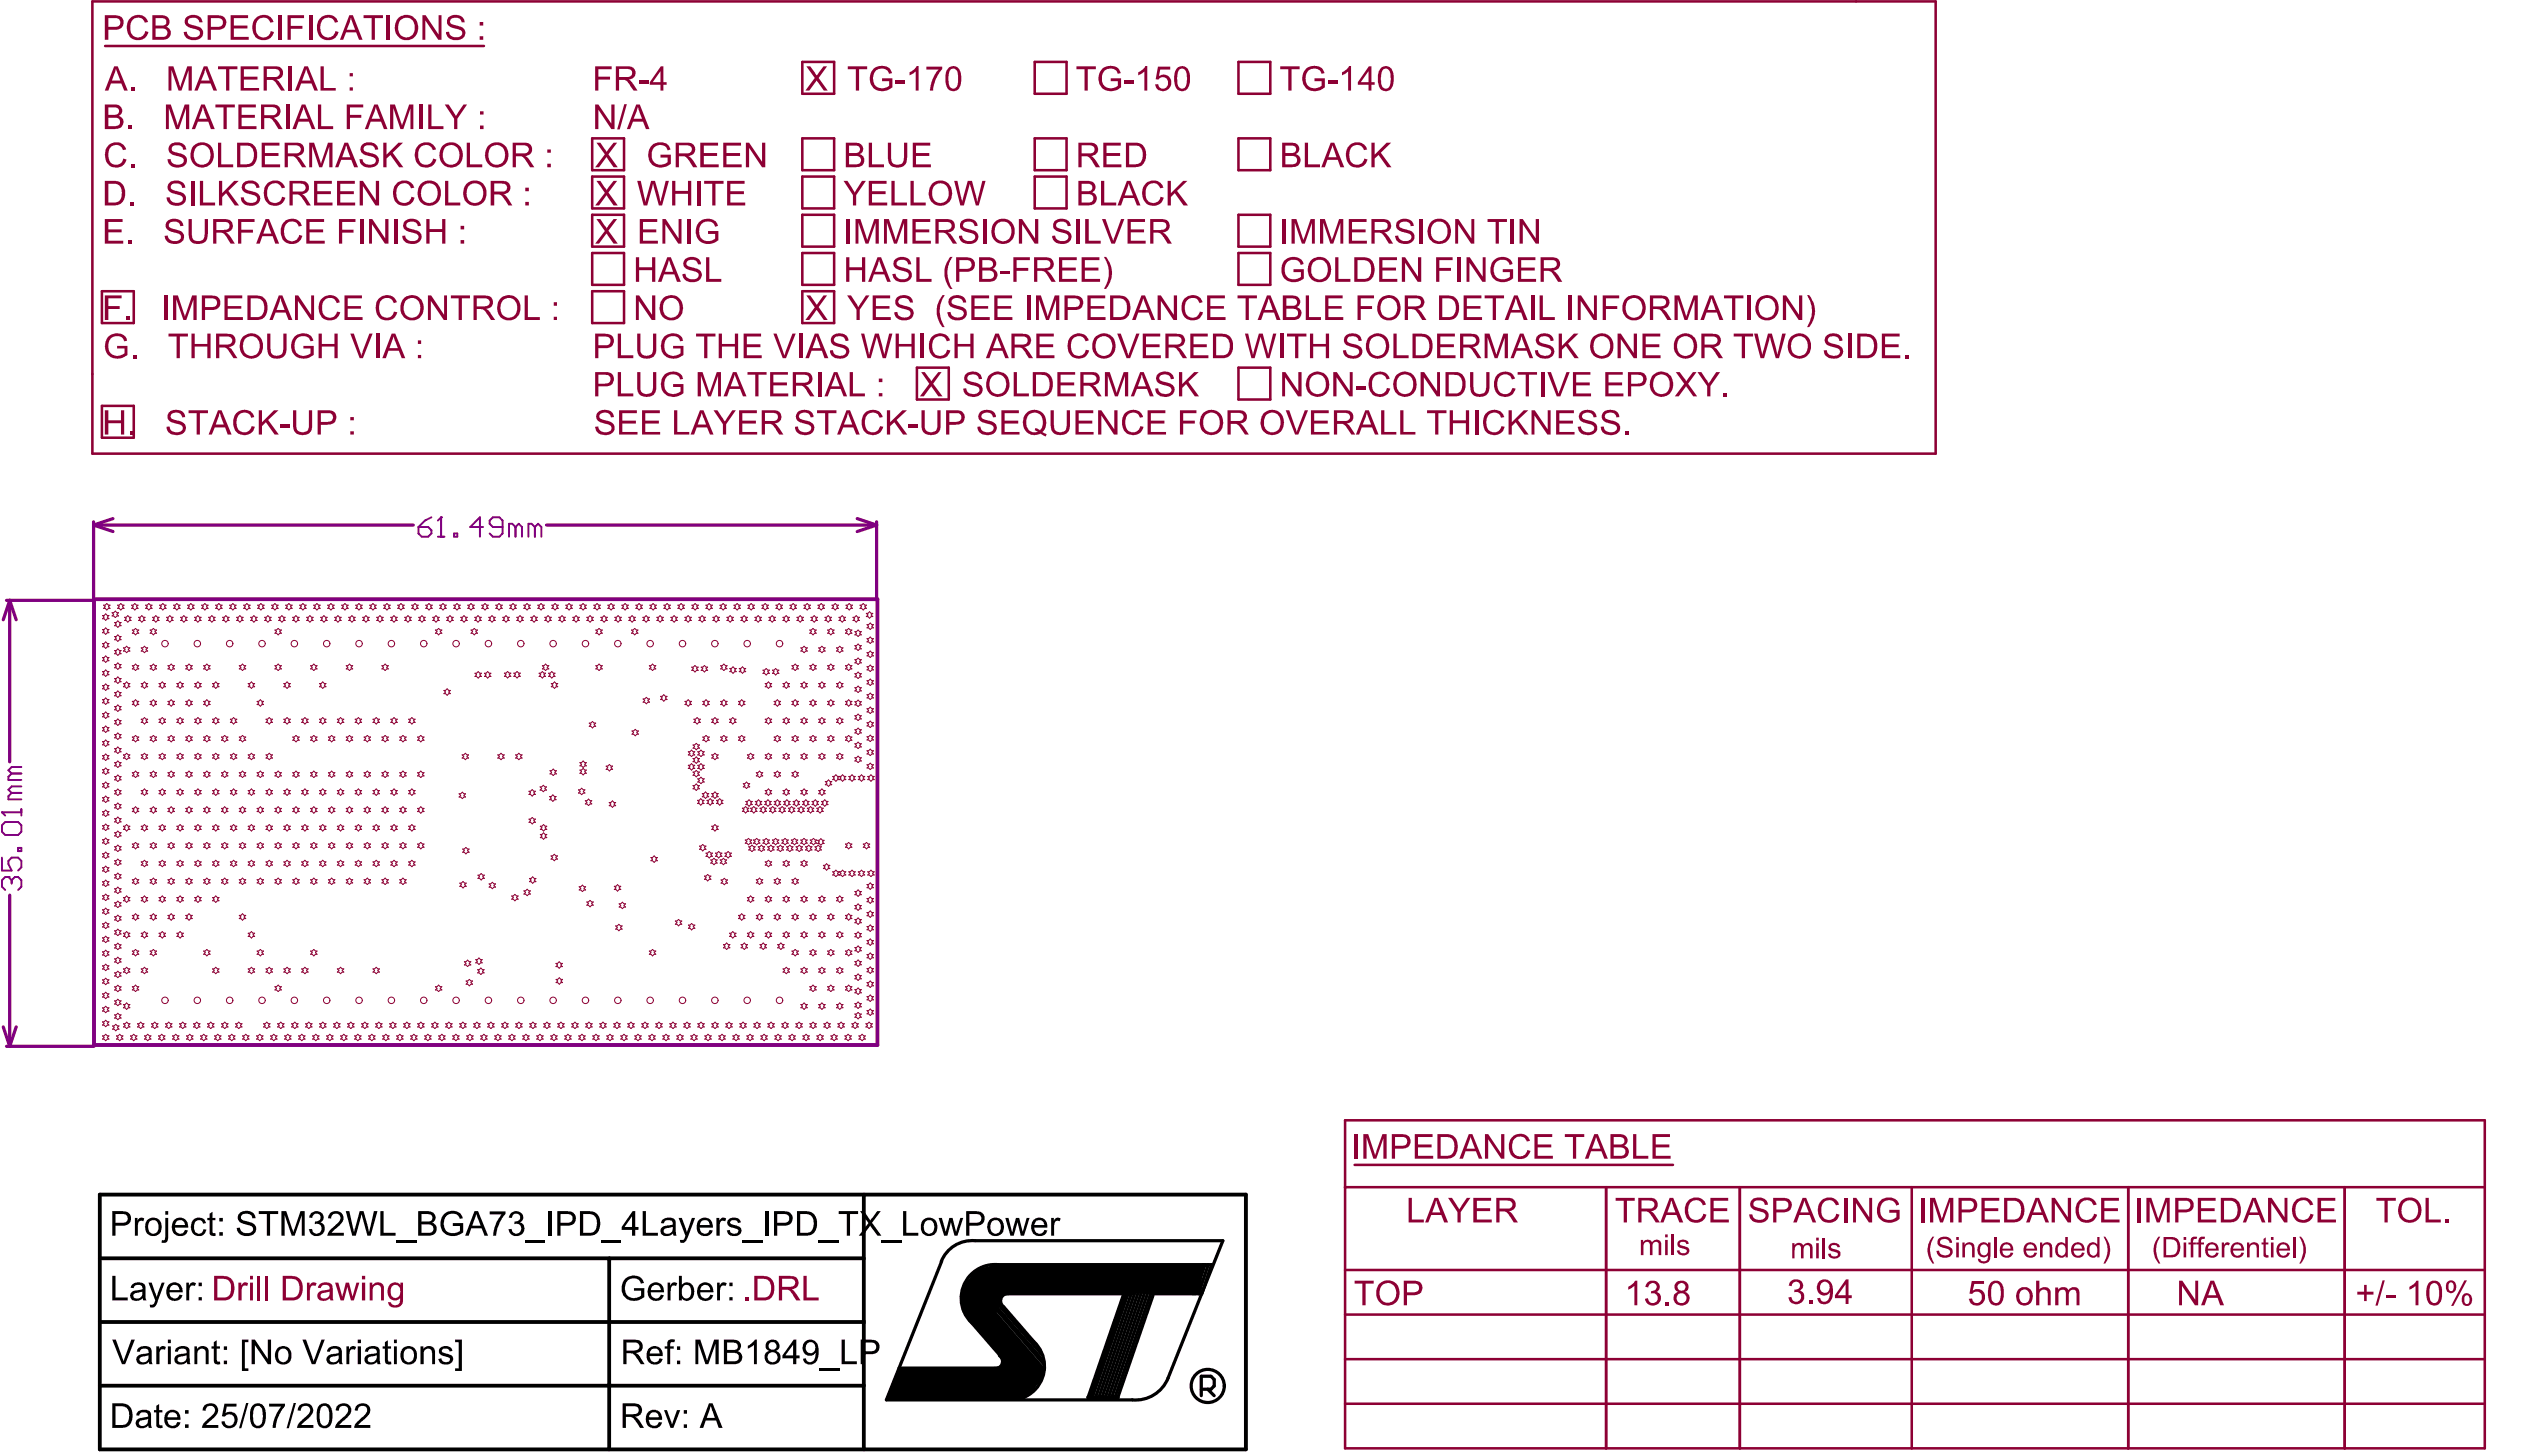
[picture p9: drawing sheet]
<svg xmlns="http://www.w3.org/2000/svg" width="664mm" height="380mm" viewBox="0 0 664 380" stroke-linecap="round" stroke-linejoin="round" font-family="sans-serif">
<g fill="#000">
<path d="M35.2 318h.7v.7a1.19 1.19 0 0 1 1.8-.5l-.3 .8a.83 .83 0 0 0-.9-.1 .83 .83 0 0 0-.4 .8l-.1 3h-.8zM50.5 318.5a2.01 2.01 0 0 1 3.3 .9l-.7 .2a1.21 1.21 0 0 0-1.5-1 1.21 1.21 0 0 0-.9 1.5 1.6 1.6 0 0 0 1.3 2.1l.6-.2 .5-1 .8 .1a2.06 2.06 0 0 1-2.4 1.7 2.06 2.06 0 0 1-1.7-2.4l.3-1.4zM54.7 316.9l.8-.5v1.6h.8v.6h-.8v3.2l.8 .2v.7a1.57 1.57 0 0 1-1.6-.4v-3.7h-.5v-.6h.5zM62.8 316.6a2.6 2.6 0 0 1 3.9 1.3v.2h-.8a1.63 1.63 0 0 0-2.8-.7 .92 .92 0 0 0 0 1 .92 .92 0 0 0 .9 .4l.5 .2a2.44 2.44 0 0 1 2.4 1.5 2.33 2.33 0 0 1-3.3 2.2 2.04 2.04 0 0 1-1.8-2l.9-.1a1.87 1.87 0 0 0 2.7 1.3 .99 .99 0 0 0 .7-1.2 .99 .99 0 0 0-1.1-.7l-.8-.3a2.03 2.03 0 0 1-2.1-1.8l.2-.9zM67.6 316.3h5.1v.7h-2.2v5.7h-.8v-5.7h-2.1zM81.4 316.7a1.83 1.83 0 0 1 2.3-.2 1.83 1.83 0 0 1 .6 2.2l-.7 .5a1.73 1.73 0 0 1 .5 3.1 2.08 2.08 0 0 1-3.4-1.3l.7-.1a1.27 1.27 0 0 0 1.5 1.2 1.27 1.27 0 0 0 1-1.7 1.27 1.27 0 0 0-1.7-.8l.1-.6a1.05 1.05 0 0 0 1.4-.8 1.05 1.05 0 0 0-1-1.3l-.7 .2-.5 .9-.7-.1v-.5zM86.4 316.6h.1a2.36 2.36 0 0 1 2.8 .3 2.4 2.4 0 0 1-.9 3.3l-1.8 1.7h3.2v.8h-4.3l.1-.4a4 4 0 0 1 1.9-2.2 2.67 2.67 0 0 0 1.4-2.5 1.25 1.25 0 0 0-1.4-.6 1.25 1.25 0 0 0-1 1.2l-.8-.1 .1-.7zM116.1 316.9l.7-.4a3.4 3.4 0 0 1 2.9 0l.7 .5 .5 1.1-.9 .2a2 2 0 0 0-1.5-1.4 2 2 0 0 0-2 .8l-.3 .2a2.93 2.93 0 0 0 1 3.9 3 3 0 0 0 2.9-.4v-1.3h-1.8v-.7h2.7l-.1 2.4a3.7 3.7 0 0 1-5.5-.6v-.1a3.7 3.7 0 0 1 .7-4.2zM127.9 316.3h4.1v.7l-1.2 1.7-1 2.2-.2 1.8h-.9l.4-2 .7-1.9 1.2-1.7h-3.1zM133.6 316.6a1.8 1.8 0 0 1 2.3 0 1.8 1.8 0 0 1 .5 2.1l-.6 .5a1.74 1.74 0 0 1 1.2 1.6 1.74 1.74 0 0 1-1.1 1.7 2.05 2.05 0 0 1-3.1-1.5l.8-.1a1.3 1.3 0 0 0 1.5 1.2 1.3 1.3 0 0 0 1-1.7 1.3 1.3 0 0 0-1.8-.8l.1-.6a1.08 1.08 0 0 0 1.4-.7 1.08 1.08 0 0 0-.6-1.4l-1 .2-.6 .9-.7-.1zM187.1 318h.8v.7a1.14 1.14 0 0 1 1.8-.5l-.3 .8a.88 .88 0 0 0-1.1-.1 .88 .88 0 0 0-.3 1v2.8h-.9zM190.2 318.5a2.06 2.06 0 0 1 3.3 .5v.2l-.8 .2a1.07 1.07 0 0 0-1-.8 1.07 1.07 0 0 0-1 .7l.4 .4 .8 .2a1.74 1.74 0 0 1 1.8 1.5 2.03 2.03 0 0 1-2 1.4 2.03 2.03 0 0 1-1.9-1.5l.8-.1a1.16 1.16 0 0 0 1.1 1 1.16 1.16 0 0 0 1.2-1l-1.1-.5a1.99 1.99 0 0 1-1.8-1.1l-.1-.5z"/>
<path d="M219.1 316.3h5v.7h-2.1v5.7h-.8v-5.7h-2.1zM224.6 316.3h1l1.7 2.4 1.8-2.4h.9l-2.2 3 2.4 3.4h-1l-1.9-2.7-2 2.7h-1l2.5-3.3zM274.6 318h.6v.7a1.19 1.19 0 0 1 1.8-.5l-.2 .8a.83 .83 0 0 0-1-.1 .83 .83 0 0 0-.4 .8l-.1 3h-.7zM29.3 333.2h.9v5.6h3.2v.8h-4.1zM38.8 334.9h.8l1.3 3.8 1.3-3.8h.8l-1.9 5a1.5 1.5 0 0 1-1.9 1.5l-.1-.7a1.06 1.06 0 0 0 1.5-1.1zM48.7 334.9h.6v.8a1.17 1.17 0 0 1 1.9-.6l-.3 .8a.84 .84 0 0 0-1.1-.1 .84 .84 0 0 0-.3 1l-.1 2.8h-.7zM73.5 316.3h1.3l1.8 5.5 1.9-5.5h1.1v6.4h-.8v-5.3l-1.8 5.3h-.8l-1.9-5.4v5.4h-.8zM90.3 316.3h.9l1.2 5.5 1.5-5.5h1.1l1.4 5.5 1.3-5.5h.9l-1.8 6.4h-.8l-1.6-5.6-1.5 5.6h-.9zM99.3 316.3h.9v5.6h3.1v.8h-4zM103.5 323.9h5.2v.6h-5.2zM137.3 323.9h5.1v.6h-5.1zM143.2 316.3h.8v6.4h-.8z"/>
<path d="M157.1 323.9h5.2v.6h-5.2zM163.4 333.8l.7-.4a3.4 3.4 0 0 1 2.7-.1l.9 .6 .5 1.1-.8 .2a1.98 1.98 0 0 0-3.2-1 2.86 2.86 0 0 0 .3 4.5 3 3 0 0 0 2.9-.4v-1.3h-1.8v-.6h2.7v2.3a3.6 3.6 0 0 1-5.6-.6v-.1a3.7 3.7 0 0 1 .7-4.2zM167.9 316.3h.8v5.6h3.1v.8h-3.9zM174.4 334.9h.6v.8a1.17 1.17 0 0 1 1.9-.6l-.3 .8a.9 .9 0 0 0-1.1 0 .9 .9 0 0 0-.3 1.1l-.1 2.6h-.7zM177.2 318h.9l1.3 3.8 1.3-3.8h.8l-1.8 4.8a1.62 1.62 0 0 1-2 1.7l-.1-.7a1.06 1.06 0 0 0 1.4-1zM187.3 334.9h.7v.8a1.17 1.17 0 0 1 1.8-.6l-.3 .8a.92 .92 0 0 0-1-.1 .92 .92 0 0 0-.4 1v2.8h-.8zM193.9 323.9h5.2v.6h-5.2zM199.8 316.3h.8v6.4h-.8zM213.7 323.9h5.3v.6h-5.3zM230.1 323.9h5.3v.6h-5.3zM235.9 316.3h.8v5.6h3.1v.8h-3.9zM245.2 318h.8l1 3.8 .9-3.8h.9l.9 3.7 1.1-3.7h.8l-1.5 4.7h-.8l-.9-3.6-1 3.6h-.8z"/>
<path d="M262.6 318h.8l.9 3.8 1.1-3.8h.8l.9 3.7 1-3.7h.8l-1.4 4.7h-.9l-.8-3.6-1 3.6h-.9zM255 331.5l4.8-1.3h54.1v7.6h-51.7l-2.3 5.9-4 4.1-4.7-6.2v-5.5zM29.3 349.8h.9l2.1 5.7 2-5.7h.9l-2.5 6.4h-.9zM40.8 351.6h.8v.7a1.14 1.14 0 0 1 1.7-.6l-.2 .8a.88 .88 0 0 0-1.1-.1 .88 .88 0 0 0-.4 1v2.8h-.8zM50.8 351.6h.6v.7a1.64 1.64 0 0 1 2-.8 1.64 1.64 0 0 1 1.1 1.9v2.8h-.8v-2.8a1.12 1.12 0 0 0-1.1-1.3 1.12 1.12 0 0 0-1.1 1.4v2.7h-.7zM55.8 350.5l.8-.5v1.6h.8v.6h-.8v2.8l.2 .5h.6l.1 .7a1.13 1.13 0 0 1-1.2 0 1.13 1.13 0 0 1-.5-1.1v-2.9h-.6v-.6h.6zM63.2 349.8h1.7v.7h-.9v6.8h.9v.7h-1.7zM65.7 349.8h.9l3.3 5.1v-5.1h.9v6.4h-.9l-3.3-5v5h-.9zM79 349.8h.9l2 5.7 2.1-5.7h.8l-2.4 6.4h-1zM90.5 351.6h.7v.7a1.14 1.14 0 0 1 1.8-.6l-.3 .8a.86 .86 0 0 0-1 0 .86 .86 0 0 0-.4 .9l-.1 2.8h-.7zM100.5 350.5l.8-.5v1.6h.8v.6h-.8v2.8l.2 .5h.6l.1 .7a1.13 1.13 0 0 1-1.2 0 1.13 1.13 0 0 1-.5-1.1v-2.9h-.6v-.6h.6zM109.8 351.6h.8v.7a1.65 1.65 0 0 1 2-.7 1.65 1.65 0 0 1 1 1.8v2.8h-.7v-2.8a1.14 1.14 0 0 0-1.3-1.2 1.14 1.14 0 0 0-.9 1.5v2.5h-.9z"/>
<path d="M114.9 352l.4-.3a1.97 1.97 0 0 1 2.9 1.1l-.8 .1a1.14 1.14 0 0 0-.9-.7 1.14 1.14 0 0 0-1.1 .5 1.26 1.26 0 0 0 1.4 .8 1.37 1.37 0 0 1 1.5 1.7 2.01 2.01 0 0 1-3 .9l-.5-.4-.3-.8 .8-.2a1.13 1.13 0 0 0 1 1 1.13 1.13 0 0 0 1.2-.7l-.2-.5-1-.3a1.5 1.5 0 0 1-1.6-1.9zM118.9 349.8h1.7v8.2h-1.7v-.7h.9v-6.8h-.9zM174.6 350l.6-.3 1.1 .1-.2 .7a.72 .72 0 0 0-.7 0 .72 .72 0 0 0-.4 .7v.4h1v.6h-1v4h-.7v-4h-.7v-.6h.7v-1.1zM181.6 349.8h1.3l1.8 5.5 1.8-5.5h1.2v6.4h-.8v-5.3l-1.9 5.3h-.7l-1.9-5.4v5.4h-.8zM195.3 351.4l1.2-.8 .7-.8h.5v6.4h-.8v-5l-1.6 1zM214.1 357.4h5.2v.6h-5.2zM219.8 349.8h.9v5.7h3.1v.7h-4zM40.8 367.1l.8-.5v1.6h.8v.6h-.8v3.1a.48 .48 0 0 0 .8 .3l.1 .7h-.3a1.05 1.05 0 0 1-1.1-.2 1.05 1.05 0 0 1-.3-1.2v-2.7h-.6v-.6h.6zM53.5 366.9l.1-.1a2.14 2.14 0 0 1 3.4 1.5l-.1 .1a4.5 4.5 0 0 1-2.2 2.8l-.9 .9h3.2v.8h-4.3l.1-.2a3.4 3.4 0 0 1 1.7-2.3 3.2 3.2 0 0 0 1.7-2.3 1.25 1.25 0 0 0-1.4-1 1.25 1.25 0 0 0-1.1 1.3l-.8-.1 .2-.8zM58.6 366.5h3.2v.8h-2.6l-.3 1.8a2.06 2.06 0 0 1 2.6 .2 2.06 2.06 0 0 1 .3 2.6 2.1 2.1 0 0 1-2.3 1 2.1 2.1 0 0 1-1.6-1.7l.7-.1a1.31 1.31 0 0 0 1.4 1.2 1.31 1.31 0 0 0 1.2-1.3 1.42 1.42 0 0 0-.8-1.5 1.42 1.42 0 0 0-1.7 .4l-.7-.1zM64.3 366.4h.6l-1.9 6.6h-.6zM70.3 366.5h4.1v.7l-1.2 1.7-.8 1.8-.4 2.2h-.8l.4-2.2a8.2 8.2 0 0 1 1.8-3.4h-3.1z"/>
<path d="M76.7 366.4h.6l-1.9 6.6h-.6zM78.3 366.9l.2-.1a2.14 2.14 0 0 1 3.4 1.5l-.1 .1a5.1 5.1 0 0 1-2.4 2.9l-.7 .8h3.2v.8h-4.3v-.2a3.4 3.4 0 0 1 1.7-2.3 2.88 2.88 0 0 0 1.7-2.5 1.28 1.28 0 0 0-1.4-.8 1.28 1.28 0 0 0-1 1.3l-.9-.1 .2-.8zM88.3 366.9l.4-.2a2.36 2.36 0 0 1 2.3 .1 1.95 1.95 0 0 1-.2 3.2l-2.2 2.1h3.1v.8h-4.2v-.2a2.61 2.61 0 0 1 1.2-1.8l.6-.6a3.6 3.6 0 0 0 1.7-2.2 1.28 1.28 0 0 0-1.4-1 1.28 1.28 0 0 0-1.1 1.3l-.8-.1 .2-1zM93.3 366.9l.1-.1a2.14 2.14 0 0 1 3.3 1.2 3.2 3.2 0 0 1-1.7 2.8l-1.4 1.3h3.1v.8l-4.2-.1a2.53 2.53 0 0 1 1.2-1.9l.6-.6a3 3 0 0 0 1.6-2.4 1.28 1.28 0 0 0-1.4-.8 1.28 1.28 0 0 0-1.1 1.3l-.7-.1 .2-1zM173.4 368.2h.8l1.3 3.7 1.3-3.7h.9l-1.8 4.7h-.8zM234.8 357.3h26.1l1.5-2.6 7.4 8.5-2.5 2.4h-35.8z"/>
<path d="M30.2 317v2.3h1.7a1.16 1.16 0 0 0 1.5-1.1 1.16 1.16 0 0 0-1.4-1.2zM29.3 316.3h2.6a1.94 1.94 0 0 1 2.3 1.9 1.94 1.94 0 0 1-2.4 1.9h-1.6v2.6h-.9z"/>
<path d="M39.2 318.9l-.3 .3a2.52 2.52 0 0 0 .3 2.6 1.43 1.43 0 0 0 1.7 0 1.43 1.43 0 0 0 .5-1.6 1.38 1.38 0 0 0-.6-1.4 1.38 1.38 0 0 0-1.6 .1zM38.7 318.4a2.22 2.22 0 0 1 2.6-.1 2.22 2.22 0 0 1 .9 2.5 1.1 1.1 0 0 1-.5 1.2 2.23 2.23 0 0 1-2.8 .5 2.23 2.23 0 0 1-1-2.7l.1-.5z"/>
<path d="M43.2 316.3h.7v.9h-.7zM43.2 318h.7v4.9a1.25 1.25 0 0 1-1.3 1.6h-.4l.1-.7h.7l.2-.6z"/>
<path d="M46.1 319l-.4 .9h2.6a1.29 1.29 0 0 0-.8-1.2 1.29 1.29 0 0 0-1.4 .3zM45.6 318.5a2.18 2.18 0 0 1 2.5-.3 2.18 2.18 0 0 1 1.1 2.4h-3.5a1.34 1.34 0 0 0 1 1.5 1.34 1.34 0 0 0 1.6-.9l.8 .1a2.19 2.19 0 0 1-2.6 1.4 2.19 2.19 0 0 1-1.6-2.4l.2-1.2z"/>
<path d="M57.3 318h.9v1h-.9zM57.3 321.8h.9v.9h-.9z"/>
<path d="M110.1 317v2h1.6a.99 .99 0 0 0 1.3-.9 .99 .99 0 0 0-1.1-1.1zM110.1 319.7v2.2h1.8a1.13 1.13 0 0 0 1.3-1.2 1.13 1.13 0 0 0-1.4-1zM109.2 316.3h2.6a1.64 1.64 0 0 1 1.8 1 1.64 1.64 0 0 1-.7 2 1.76 1.76 0 0 1 1.1 2.1 1.76 1.76 0 0 1-2.1 1.3h-2.7z"/>
<path d="M124.4 316.9l-1.1 3.2h2.2zM123.9 316.3h1l2.6 6.4h-.9l-.8-2h-2.7l-.7 2h-.9z"/>
<path d="M146.4 317v2.3h1.7a1.16 1.16 0 0 0 1.4-1.1 1.16 1.16 0 0 0-1.3-1.2zM145.6 316.3h2.6a1.94 1.94 0 0 1 2.2 2 1.94 1.94 0 0 1-2.4 1.8h-1.6v2.6h-.8z"/>
<path d="M152.3 317v4.9h1.5a1.82 1.82 0 0 0 2.1-2.2 2.12 2.12 0 0 0-2.2-2.7zM151.5 316.3h2.4a3.1 3.1 0 0 1 2.8 4 2.61 2.61 0 0 1-2.9 2.4h-2.3z"/>
<path d="M165.1 317.6l-2 2.8h2zM165.2 316.3h.7v4.1h.9v.8h-.9v1.5h-.8v-1.5h-2.7v-.8z"/>
<path d="M183.3 318.8l-.4 .6-.1 .5h2.5a1.27 1.27 0 0 0-.6-1.2 1.27 1.27 0 0 0-1.4 .1zM182.6 318.5a2.18 2.18 0 0 1 2.6-.3 2.18 2.18 0 0 1 1 2.4h-3.5a1.33 1.33 0 0 0 1 1.5 1.33 1.33 0 0 0 1.6-.8v-.1l.9 .1a2.22 2.22 0 0 1-2.9 1.3 2.22 2.22 0 0 1-1.2-2.9l.1-.7z"/>
<path d="M203 317v2.3h1.7a1.16 1.16 0 0 0 1.4-1 1.16 1.16 0 0 0-1.2-1.3zM202.2 316.3h2.6a1.94 1.94 0 0 1 2.2 2 1.94 1.94 0 0 1-2.4 1.8h-1.6v2.6h-.8z"/>
<path d="M209 317v4.9h1.4a1.91 1.91 0 0 0 2.2-2.2 2.4 2.4 0 0 0-1.5-2.6zM208.2 316.3h2.4a3.2 3.2 0 0 1 2.5 4.6 2.56 2.56 0 0 1-2.7 1.8h-2.2z"/>
<path d="M241.6 319l-.1 .2a2.13 2.13 0 0 0 .8 2.9 1.37 1.37 0 0 0 1.7-1.4 1.79 1.79 0 0 0-1.1-2.1h-.6zM241.3 318.4h.1a2.3 2.3 0 0 1 2.8 .1v.1a2.71 2.71 0 0 1-.7 4.1 2.23 2.23 0 0 1-3-2.6l.2-.9z"/>
<path d="M253.2 317v2.3h1.7a1.16 1.16 0 0 0 1.4-1.1 1.16 1.16 0 0 0-1.3-1.2zM252.3 316.3h2.7a1.93 1.93 0 0 1 2.2 2 1.93 1.93 0 0 1-2.4 1.8h-1.6v2.6h-.9z"/>
<path d="M259.2 318.9l-.3 .3a2.52 2.52 0 0 0 .3 2.6 1.41 1.41 0 0 0 1.6 .1 1.41 1.41 0 0 0 .6-1.6 1.39 1.39 0 0 0-.6-1.5 1.39 1.39 0 0 0-1.6 .1zM258.6 318.4a2.32 2.32 0 0 1 2.9 0 2.32 2.32 0 0 1 .6 2.8 2.17 2.17 0 0 1-2.6 1.5 2.17 2.17 0 0 1-1.7-2.4l.2-1z"/>
<path d="M270.5 319l-.3 .9h2.6a1.34 1.34 0 0 0-.8-1.2 1.34 1.34 0 0 0-1.5 .3zM270 318.5h.1a2.12 2.12 0 0 1 2.5-.3 2.12 2.12 0 0 1 .9 2.4h-3.3a1.34 1.34 0 0 0 1 1.5 1.34 1.34 0 0 0 1.6-.9l.7 .1a2.2 2.2 0 0 1-2.6 1.4 2.2 2.2 0 0 1-1.6-2.6l.2-.8z"/>
<path d="M34.9 338a.97 .97 0 0 0 .4 1 .97 .97 0 0 0 1.1 0 1.29 1.29 0 0 0 .7-1.7l-1.7 .3zM34.6 335.4a2.36 2.36 0 0 1 3.3 .3l.1 3.4 .3 .5h-.9l-.1-.6a2.13 2.13 0 0 1-3 .2 1.45 1.45 0 0 1 0-1.7 1.45 1.45 0 0 1 1.6-.5l.9-.2a.53 .53 0 0 0 .5-.5 .53 .53 0 0 0-.4-.5 1.28 1.28 0 0 0-2 .6l-.8-.1z"/>
<path d="M44.7 335.9l-.4 1h2.6a1.29 1.29 0 0 0-.8-1.3 1.29 1.29 0 0 0-1.4 .3zM44.2 335.4a2.18 2.18 0 0 1 2.5-.3 2.18 2.18 0 0 1 1 2.4h-3.4a1.34 1.34 0 0 0 1 1.5 1.34 1.34 0 0 0 1.6-.9l.7 .1a2.19 2.19 0 0 1-2.8 1.4 2.19 2.19 0 0 1-1.3-2.8l.1-.6z"/>
<path d="M51.9 334.9h.8v1h-.8zM51.9 338.7h.8v.9h-.8z"/>
<path d="M170.3 335.9l-.3 1h2.6a1.28 1.28 0 0 0-.8-1.3 1.28 1.28 0 0 0-1.5 .3zM170 335.3a2.19 2.19 0 0 1 2.5-.1 2.19 2.19 0 0 1 .9 2.3h-3.4a1.34 1.34 0 0 0 1 1.5 1.34 1.34 0 0 0 1.6-.9l.8 .1a2.19 2.19 0 0 1-2.7 1.5 2.19 2.19 0 0 1-1.6-2.6l.3-1.1z"/>
<path d="M173.7 320.8a.84 .84 0 0 0-.1 1.2 .84 .84 0 0 0 1.2 .1 1.37 1.37 0 0 0 .8-1.7zM173.1 318.4h.2a2.22 2.22 0 0 1 3.1 .3l.1 2.9 .2 1.1h-.8l-.1-.6a2.23 2.23 0 0 1-3.1 .1 1.55 1.55 0 0 1 1.6-2.2h.6a.7 .7 0 0 0 .8-.8 .7 .7 0 0 0-.9-.6l-.9 .1-.5 .8-.8-.1z"/>
<path d="M178.4 335.9v.1a2.5 2.5 0 0 0 .3 2.9 1.45 1.45 0 0 0 1.5-.3 1.45 1.45 0 0 0 .3-1.6 1.23 1.23 0 0 0-.5-1.3 1.23 1.23 0 0 0-1.4 .1zM177.3 333.2h.8v2.2a1.88 1.88 0 0 1 2.2-.3 1.88 1.88 0 0 1 1 1.9 2.64 2.64 0 0 1-.6 2.2 1.61 1.61 0 0 1-2.6-.2v.6h-.8z"/>
<path d="M183.3 335.9l-.4 1h2.6a1.29 1.29 0 0 0-.7-1.3 1.29 1.29 0 0 0-1.5 .3zM182.6 335.4h.1a2.2 2.2 0 0 1 2.5-.3 2.2 2.2 0 0 1 1.2 2.2l-.1 .2h-3.4a1.34 1.34 0 0 0 1 1.5 1.34 1.34 0 0 0 1.6-.9l.8 .1a2.19 2.19 0 0 1-2.8 1.4 2.19 2.19 0 0 1-1.4-2.8z"/>
<path d="M190.5 334.9h.8v1h-.8zM190.5 338.7h.8v.9h-.8z"/>
<path d="M36.7 354.4a.82 .82 0 0 0-.1 1.1 .82 .82 0 0 0 1.1 .2 1.31 1.31 0 0 0 1-1.8zM36.2 351.9h.1a2.25 2.25 0 0 1 3.2 .4l.1 3.3 .3 .6h-.9l-.1-.6a2.13 2.13 0 0 1-3 .2 1.37 1.37 0 0 1-.1-1.6 1.37 1.37 0 0 1 1.5-.6l1.1-.2a.58 .58 0 0 0 .5-.5 .58 .58 0 0 0-.4-.6 1.29 1.29 0 0 0-2 .7l-.8-.1z"/>
<path d="M43.8 349.8h.8v.9h-.8zM43.8 351.6h.8v4.6h-.8z"/>
<path d="M46.7 354.4a.84 .84 0 0 0-.1 1.2 .84 .84 0 0 0 1.2 0 1.37 1.37 0 0 0 .9-1.7zM46 352.1a2.56 2.56 0 0 1 3.4 .1l.2 3.7 .2 .3h-.9l-.1-.6a2.24 2.24 0 0 1-3.1 .1 1.6 1.6 0 0 1 1.6-2.2h.6a.7 .7 0 0 0 .8-.7 .7 .7 0 0 0-.9-.6l-.9 .1-.4 .7-.9-.1z"/>
<path d="M58.5 351.6h.8v.9h-.8zM58.5 355.3h.8v.9h-.8z"/>
<path d="M73.2 352.4a2.33 2.33 0 0 0 0 3.1 1.51 1.51 0 0 0 1.7-.2 1.51 1.51 0 0 0 .5-1.6 1.38 1.38 0 0 0-.7-1.4 1.38 1.38 0 0 0-1.5 .1zM72.6 351.9a2.28 2.28 0 0 1 2.6 0 2.28 2.28 0 0 1 .9 2.5 2.2 2.2 0 0 1-2.7 1.9 2.2 2.2 0 0 1-1.5-2.9l.1-.6z"/>
<path d="M86.4 354.4a.84 .84 0 0 0-.1 1.2 .84 .84 0 0 0 1.2 0 1.2 1.2 0 0 0 .9-1.7zM85.9 351.9h.1a2.44 2.44 0 0 1 3.1 .3l.2 .5v3l.2 .5h-.8l-.2-.6a2.12 2.12 0 0 1-3 .1 1.55 1.55 0 0 1 1.6-2.2h.5a.69 .69 0 0 0 .9-.7 .69 .69 0 0 0-.9-.6l-1.1 .1-.3 .7-.8-.1z"/>
<path d="M93.4 349.8h.9v.9h-.9zM93.4 351.6h.9v4.6h-.9z"/>
<path d="M96.4 354.4a.76 .76 0 0 0-.3 1 .76 .76 0 0 0 1 .3 1.38 1.38 0 0 0 1.2-1.8zM95.8 351.9h.1a2.4 2.4 0 0 1 3.1 .3l.2 .3v2.9l.2 .8h-.8l-.1-.6a2.23 2.23 0 0 1-3.1 .1 1.55 1.55 0 0 1 1.6-2.2h.6a.7 .7 0 0 0 .8-.7 .7 .7 0 0 0-.9-.6l-1.1 .1-.3 .7-.8-.1z"/>
<path d="M102.9 349.8h.8v.9h-.8zM102.9 351.6h.8v4.6h-.8z"/>
<path d="M105.9 352.4a2.33 2.33 0 0 0 .1 3.1 1.51 1.51 0 0 0 1.7-.2 1.51 1.51 0 0 0 .4-1.6 1.38 1.38 0 0 0-.6-1.4 1.38 1.38 0 0 0-1.6 .1zM105.3 351.9a2.28 2.28 0 0 1 2.7 0 2.28 2.28 0 0 1 .9 2.5 2.2 2.2 0 0 1-2.7 1.9 2.2 2.2 0 0 1-1.5-2.9l.2-1z"/>
<path d="M163.6 350.6v2.1h1.9a1.22 1.22 0 0 0 1.5-1.3l-.2-.4a.94 .94 0 0 0-1.1-.4zM162.8 349.8h2.9a1.79 1.79 0 0 1 2.2 1.6 1.79 1.79 0 0 1-1.8 2l.5 .2 .6 .7 1.2 1.9h-1l-1.1-1.5a2.02 2.02 0 0 0-1.6-1.3h-1.1v2.8h-.8z"/>
<path d="M170.2 352.3l-.4 .6-.1 .5h2.6a1.27 1.27 0 0 0-.7-1.2 1.27 1.27 0 0 0-1.4 .1zM169.5 352.1l.1-.1a2.14 2.14 0 0 1 2.5-.2 2.14 2.14 0 0 1 1 2.3h-3.5a1.45 1.45 0 0 0 2 1.5l.5-.4 .2-.5 .8 .2a2.22 2.22 0 0 1-2.9 1.3 2.22 2.22 0 0 1-1.2-2.9z"/>
<path d="M176.8 351.6h.9v.9h-.9zM176.8 355.3h.9v.9h-.9z"/>
<path d="M189.9 350.6v1.9h1.5a1.01 1.01 0 0 0 1.3-1 1.01 1.01 0 0 0-1.3-.9zM189.9 353.3v2.2h1.8a1.12 1.12 0 0 0 1.3-1.2 1.12 1.12 0 0 0-1.4-1zM189.1 349.8h2.4a1.64 1.64 0 0 1 1.9 1 1.64 1.64 0 0 1-.6 2h-.2a1.76 1.76 0 0 1 1.1 2.2 1.76 1.76 0 0 1-2 1.2h-2.6z"/>
<path d="M200.8 351.5a1.01 1.01 0 0 0 2 0 1.01 1.01 0 0 0-2 0zM200.4 354.4a1.35 1.35 0 0 0 2.7 0 1.35 1.35 0 0 0-2.7 0zM200.5 350.2a1.81 1.81 0 0 1 2.3-.1 1.81 1.81 0 0 1 .5 2.2l-.6 .5a1.88 1.88 0 0 1 1 2.3 1.88 1.88 0 0 1-2.2 1.2 1.84 1.84 0 0 1-1.7-1.5 1.84 1.84 0 0 1 1.1-2 1.49 1.49 0 0 1-.4-2.6z"/>
<path d="M207.1 351.2l-2 2.7h2zM207.3 349.8h.7v4.1h.8v.8h-.8v1.5h-.9v-1.5h-2.7v-.8z"/>
<path d="M210.9 350.8a1.4 1.4 0 0 0-.3 1.8 1.4 1.4 0 0 0 1.7 .6 1.47 1.47 0 0 0 .7-1.6 1.47 1.47 0 0 0-1.3-1.1zM210.4 350.2a2.23 2.23 0 0 1 2.4 0 2.23 2.23 0 0 1 1 2.1v.6a3.2 3.2 0 0 1-1.8 3.4 1.8 1.8 0 0 1-2.2-1.5l.7-.1a1.14 1.14 0 0 0 1.2 1 1.14 1.14 0 0 0 1.1-1.1l.3-1.4a1.94 1.94 0 0 1-2.7 .5 1.94 1.94 0 0 1-.6-2.5z"/>
<path d="M225.6 350.6v2.2h1.8a1.16 1.16 0 0 0 1.5-1 1.16 1.16 0 0 0-1.4-1.2zM224.8 349.8h2.6a1.94 1.94 0 0 1 2.3 2 1.94 1.94 0 0 1-2.4 1.8h-1.7v2.6h-.8z"/>
<path d="M30.2 367.2v4.9h1.5a1.82 1.82 0 0 0 2-2.2 2.12 2.12 0 0 0-2.2-2.7zM29.3 366.4h2.5a2.83 2.83 0 0 1 2.8 3.4v.5a2.6 2.6 0 0 1-2.9 2.6h-2.4z"/>
<path d="M36.3 371.3a.86 .86 0 0 0 .3 .9 .86 .86 0 0 0 1 .1 1.31 1.31 0 0 0 1-1.8l-1.9 .4zM36.1 368.6l.3-.2a2.07 2.07 0 0 1 3.1 .8v3.1l.2 .6-.8-.1a.28 .28 0 0 0-.1-.3 .28 .28 0 0 0-.4-.1 1.91 1.91 0 0 1-2.9-.4 1.68 1.68 0 0 1 2-1.8l.3-.1a.74 .74 0 0 0 .9-.4 1.25 1.25 0 0 0-1.2-.9 1.25 1.25 0 0 0-1.2 .9l-.7-.1z"/>
<path d="M44.3 369l-.5 .6v.5h2.5a1.27 1.27 0 0 0-.7-1.2 1.27 1.27 0 0 0-1.3 .1zM43.6 368.6h.1a2.14 2.14 0 0 1 2.5-.1 2.14 2.14 0 0 1 .9 2.3h-3.4a1.35 1.35 0 0 0 1 1.5 1.35 1.35 0 0 0 1.6-1l.8 .1a2.21 2.21 0 0 1-2.7 1.4 2.21 2.21 0 0 1-1.5-2.6l.3-1z"/>
<path d="M48.3 368.2h1v1h-1zM48.3 371.9h1v1h-1z"/>
<path d="M66.7 367.3a3.8 3.8 0 0 0-.6 2.7v.3a1.74 1.74 0 0 0 1.3 2.1 1.71 1.71 0 0 0 1.2-1.9l.1-.8a2.66 2.66 0 0 0-.9-2.6zM66.2 366.8a2 2 0 0 1 3.2 1.7v1.4a2.75 2.75 0 0 1-1.6 3.1 2.03 2.03 0 0 1-2.4-2.2l-.1-1.2a3.5 3.5 0 0 1 .9-2.8z"/>
<path d="M84 367.4a5.4 5.4 0 0 0 0 4.5 1.14 1.14 0 0 0 1.3 .3 1.14 1.14 0 0 0 .6-1.3l.1-.9a3.5 3.5 0 0 0-.6-2.6l-.2-.3h-.8zM83.6 366.8a2.05 2.05 0 0 1 2.2-.1 2.05 2.05 0 0 1 1 2v1.2a3.1 3.1 0 0 1-1.6 3.1 2.03 2.03 0 0 1-2.4-2.2l-.1-1.2a3.9 3.9 0 0 1 .9-2.8z"/>
<path d="M163.5 367.2v2.1h1.8a1.21 1.21 0 0 0 1.5-1.2l-.2-.6-.3-.2zM162.6 366.4h3a1.79 1.79 0 0 1 2.1 1.6 1.79 1.79 0 0 1-1.8 2l.5 .3 .6 .6 1.2 2h-1l-.9-1.4a2.23 2.23 0 0 0-1.8-1.5h-1v2.9h-.9z"/>
<path d="M170.1 369l-.5 .7v.4h2.5a1.31 1.31 0 0 0-2-1.1zM169.5 368.6a2.19 2.19 0 0 1 2.5-.1 2.19 2.19 0 0 1 .9 2.3h-3.4a1.35 1.35 0 0 0 1 1.5 1.35 1.35 0 0 0 1.6-1l.8 .1a2.22 2.22 0 0 1-2.8 1.5 2.22 2.22 0 0 1-1.4-2.8l.2-.8z"/>
<path d="M178.6 368.2h.8v1h-.8zM178.6 371.9h.8v1h-.8z"/>
<path d="M185.6 367.1l-1 3.2h2.1zM185.2 366.4h.9l2.6 6.5h-1l-.7-2h-2.7l-.6 2h-1z"/>
<circle cx="257.3" cy="360.7" r=".84"/>
</g>
<path d="M26.1 311.9h299.3v66.6h-299.3zM225.6 311.9v66.6M26.1 328.6h199.5M159.1 328.6v49.9M26.1 345.2h199.5M26.1 361.8h199.5M284.2 364.9h7.8" fill="none" stroke="#000" stroke-width="1"/>
<g fill="none" stroke="#000" stroke-width=".84">
<path d="M246 329.3l-14.5 36.3h64.3a9.1 9.1 0 0 0 9.3-5.8l14.3-35.8h-64.7a8.7 8.7 0 0 0-8.9 5.4M252.9 337.8h43.2M254.3 339.9l17.6 20.3M254.5 333.4l17.6 20.3M254.7 339.4l17.5 20.2M254.7 338.6l17.7 20.4M254.7 337.7l17.7 20.4M254.7 334.8l17.7 20.4M255.1 337.3l17.7 20.4M255.1 336.1l17.7 20.3M263.3 337.8a1.89 1.89 0 0 0-1.9 1.3 1.89 1.89 0 0 0 .7 2.1l7.9 9.1a8.8 8.8 0 0 1-3.6 14.9M293.8 337l-9.6 27.9"/>
<path d="M294.5 337l-9.6 27.7M294.9 337l-9.5 27.7M295.7 337l-9.5 27.7M296.6 337l-9.5 27.7M297.4 337l-9.5 27.7M298.3 337l-9.6 27.7M299.1 337l-9.5 27.7M300 337l-9.6 27.7M300.8 337l-9.5 27.7M301.6 337.8h12.3l2.5-7.6h-55.7a8.8 8.8 0 0 0-8.9 5.2 8.8 8.8 0 0 0 2.1 10.1l10.2 11.8h-29.3M301.6 337l-9.6 27.9M314.2 330.2l-2.6 7.6"/>
<path d="M314.7 330.2l-2.5 7.6M315.6 330.2l-2.6 7.6M251.8 342.4l18 20.8M252.6 342.4l17.6 20.4M252.6 341.6l17.6 20.3M253 341.1l17.7 20.4M253.4 340.7l17.7 20.4M253.9 340.3l17.6 20.3M261 354a1.81 1.81 0 0 1 .7 2.2 1.81 1.81 0 0 1-2 1.1M313.7 362.8h2.6l.8-.9v-1.7l-.8-.8h-2.6v5M315.4 362.8l1.7 1.6"/>
<circle cx="315.4" cy="361.9" r="4.3"/>
</g>
<path d="M24.6 156.5h204.6v116.4h-204.6z" fill="none" stroke="#800080" stroke-width="1"/>
<g fill="none" stroke="#800080" stroke-width=".84">
<path d="M24.4 137.1l5.1 1.7M24.4 137.1h83.6M24.4 136.3v20.4M29.5 135.4l-5.1 1.7M142.7 137.1h86.3M223.9 135.4l5.1 1.7M229 137.1l-5.1 1.7M229 136.3v20.4M1.7 156.8h22.7M2.5 156.8l1.7 5M2.5 156.8l-1.7 5M2.5 156.8v42.1"/>
<path d="M2.5 233.7v39.5M.8 268.1l1.7 5.1M1.7 273.2h22.8M4.2 268.1l-1.7 5.1"/>
</g>
<path d="M2.2 229h-.8l-.9 .9v1.6l.9 .9" fill="none" stroke="#800080" stroke-width=".51"/>
<circle cx="2.2" cy="229" r=".25" fill="#800080"/>
<path d="M.5 212.1h5.1M1.4 214.7h3.3l.9 .8v1.7l-.9 .8h-3.3l-.9-.8v-1.7zM5.6 211.3v1.7M.5 223.9v3.4h2.5l-.8-1.7v-.8l.8-.9h1.7l.9 .9v1.7l-.9 .8M2.2 229l.8 .9M3 229.9v.8M3 229.9l.9-.9h.8l.9 .9v1.6l-.9 .9M4.7 221.4h.9v.9h-.9z" fill="none" stroke="#800080" stroke-width=".51"/>
<circle cx=".5" cy="212.1" r=".25" fill="#800080"/>
<path d="M109.3 137.6h2.5l.9 .9v.8l-.9 .9h-1.7l-.8-.9zM112.7 135.1l-1.7 .8-1.7 1.7M115.2 135.1v5.1M114.4 140.2h1.7M.5 212.1l.9 .9M3 207.1l-.8 .8v.8h3.4M3 202l-.8 .8v.9h3.4M3 207.1h2.6M3 202h2.6M5.6 205.4h-2.6l-.8 .8 .8 .9M5.6 200.3h-2.6l-.8 .8 .8 .9" fill="none" stroke="#800080" stroke-width=".51"/>
<circle cx="115.2" cy="135.1" r=".25" fill="#800080"/>
<path d="M115.2 135.1l-.8 .8M118.6 139.3h.8v.9h-.8zM126.2 137.6h-3.4l2.5-2.5v5.1M131.3 137.6h-2.6l-.8-.8v-.9l.8-.8h1.7l.9 .8v3.4l-.9 .9h-1.7l-.8-.9M134.6 137.6l-.8-.8h-.9v3.4M134.6 137.6v2.6M134.6 137.6l.9-.8 .8 .8v2.6M139.7 137.6l-.8-.8h-.9v3.4M139.7 137.6v2.6M139.7 137.6l.9-.8 .8 .8v2.6" fill="none" stroke="#800080" stroke-width=".51"/>
<path d="M649 292.5h-297.7v85.7h297.7v-68.2h-297.7M353.8 304.2h83.2M419.5 310v68.2M454.4 310v68.2M499.3 310v68.2M555.9 310v68.2M612.4 310v68.2M351.3 331.6h297.7M351.3 343.3h297.7M351.3 354.9h297.7M351.3 366.6h297.7" fill="none" stroke="#8d0034" stroke-width=".66"/>
<circle cx="351.3" cy="310" r=".33" fill="#8d0034"/>
<g fill="none" stroke="#8d0034" stroke-width=".66">
<path d="M24.1 .4h481.5v118.1h-481.5zM27.5 12h98.9M209.6 16.2h8.3v8.3h-8.3zM270.2 16.2h8.4v8.3h-8.4zM323.5 16.2h8.3v8.3h-8.3zM154.7 36.1h8.3v8.3h-8.3zM209.6 36.1h8.3v8.3h-8.3zM270.2 36.1h8.4v8.3h-8.4zM323.5 36.1h8.3v8.3h-8.3zM154.7 46.1h8.3v8.3h-8.3zM154.7 56.1h8.3v8.3h-8.3zM209.6 46.1h8.3v8.3h-8.3z"/>
<path d="M209.6 56.1h8.3v8.3h-8.3zM270.2 46.1h8.4v8.3h-8.4zM323.5 56.1h8.3v8.3h-8.3zM26.6 76h8.3v8.4h-8.3zM154.7 76h8.3v8.4h-8.3zM154.7 66.1h8.3v8.3h-8.3zM209.6 76h8.3v8.4h-8.3zM209.6 66.1h8.3v8.3h-8.3zM323.5 66.1h8.3v8.3h-8.3zM239.5 96h8.3v8.3h-8.3zM323.5 96h8.3v8.3h-8.3zM26.6 106h8.3v8.3h-8.3z"/>
<path d="M649 292.5v17.5"/>
</g>
<g fill="none" stroke="#8d0034" stroke-width=".26">
<path d="M27.1 158h.4l.4-.4 .4 .4h.4l-.4 .4 .4 .5h-.4l-.4 .4-.4-.4h-.4l.4-.5zM29.3 160h.4l.4-.4 .4 .4h.5l-.5 .4 .5 .4h-.5l-.4 .5-.4-.5h-.4l.4-.4zM30.7 158h.4l.5-.4 .4 .4h.4l-.4 .4 .4 .5h-.4l-.4 .4-.5-.4h-.4l.4-.5zM34.4 158h.4l.4-.4 .4 .4h.5l-.5 .4 .5 .5h-.5l-.4 .4-.4-.4h-.4l.4-.5zM38 158h.4l.5-.4 .4 .4h.4l-.4 .4 .4 .5h-.4l-.4 .4-.5-.4h-.4l.4-.5zM41.7 158h.4l.4-.4 .5 .4h.4l-.4 .4 .4 .5h-.4l-.5 .4-.4-.4h-.4l.4-.5zM45.3 158h.5l.4-.4 .4 .4h.4l-.4 .4 .4 .5h-.4l-.4 .4-.4-.4h-.5l.5-.5zM49 158h.4l.4-.4 .5 .4h.4l-.4 .4 .4 .5h-.4l-.5 .4-.4-.4h-.4l.4-.5zM52.7 158h.4l.4-.4 .4 .4h.5l-.5 .4 .5 .5h-.5l-.4 .4-.4-.4h-.4l.4-.5zM56.3 158h.4l.5-.4 .4 .4h.4l-.4 .4 .4 .5h-.4l-.4 .4-.5-.4h-.4l.4-.5zM60 158h.4l.4-.4 .4 .4h.5l-.5 .4 .5 .5h-.5l-.4 .4-.4-.4h-.4l.4-.5zM63.6 158h.5l.4-.4 .4 .4h.4l-.4 .4 .4 .5h-.4l-.4 .4-.4-.4h-.5l.5-.5z"/>
<path d="M67.3 158h.4l.4-.4 .5 .4h.4l-.4 .4 .4 .5h-.4l-.5 .4-.4-.4h-.4l.4-.5zM71 158h.4l.4-.4 .4 .4h.4l-.4 .4 .4 .5h-.4l-.4 .4-.4-.4h-.4l.4-.5zM74.6 158h.4l.5-.4 .4 .4h.4l-.4 .4 .4 .5h-.4l-.4 .4-.5-.4h-.4l.4-.5zM78.3 158h.4l.4-.4 .4 .4h.5l-.5 .4 .5 .5h-.5l-.4 .4-.4-.4h-.4l.4-.5zM81.9 158h.5l.4-.4 .4 .4h.4l-.4 .4 .4 .5h-.4l-.4 .4-.4-.4h-.5l.5-.5zM85.6 158h.4l.4-.4 .5 .4h.4l-.4 .4 .4 .5h-.4l-.5 .4-.4-.4h-.4l.4-.5zM89.2 158h.5l.4-.4 .4 .4h.4l-.4 .4 .4 .5h-.4l-.4 .4-.4-.4h-.5l.5-.5zM92.9 158h.4l.4-.4 .5 .4h.4l-.4 .4 .4 .5h-.4l-.5 .4-.4-.4h-.4l.4-.5zM96.6 158h.4l.4-.4 .4 .4h.5l-.5 .4 .5 .5h-.5l-.4 .4-.4-.4h-.4l.4-.5zM100.2 158h.4l.5-.4 .4 .4h.4l-.4 .4 .4 .5h-.4l-.4 .4-.5-.4h-.4l.4-.5zM103.9 158h.4l.4-.4 .4 .4h.5l-.5 .4 .5 .5h-.5l-.4 .4-.4-.4h-.4l.4-.5zM107.5 158h.5l.4-.4 .4 .4h.4l-.4 .4 .4 .5h-.4l-.4 .4-.4-.4h-.5l.5-.5z"/>
<path d="M111.2 158h.4l.4-.4 .5 .4h.4l-.4 .4 .4 .5h-.4l-.5 .4-.4-.4h-.4l.4-.5zM114.9 158h.4l.4-.4 .4 .4h.4l-.4 .4 .4 .5h-.4l-.4 .4-.4-.4h-.4l.4-.5zM118.5 158h.4l.5-.4 .4 .4h.4l-.4 .4 .4 .5h-.4l-.4 .4-.5-.4h-.4l.4-.5zM122.2 158h.4l.4-.4 .4 .4h.5l-.5 .4 .5 .5h-.5l-.4 .4-.4-.4h-.4l.4-.5zM125.8 158h.5l.4-.4 .4 .4h.4l-.4 .4 .4 .5h-.4l-.4 .4-.4-.4h-.5l.5-.5zM129.5 158h.4l.4-.4 .5 .4h.4l-.4 .4 .4 .5h-.4l-.5 .4-.4-.4h-.4l.4-.5zM133.1 158h.5l.4-.4 .4 .4h.4l-.4 .4 .4 .5h-.4l-.4 .4-.4-.4h-.5l.5-.5zM136.8 158h.4l.5-.4 .4 .4h.4l-.4 .4 .4 .5h-.4l-.4 .4-.5-.4h-.4l.4-.5zM140.5 158h.4l.4-.4 .4 .4h.5l-.5 .4 .5 .5h-.5l-.4 .4-.4-.4h-.4l.4-.5zM144.1 158h.4l.5-.4 .4 .4h.4l-.4 .4 .4 .5h-.4l-.4 .4-.5-.4h-.4l.4-.5zM147.8 158h.4l.4-.4 .5 .4h.4l-.4 .4 .4 .5h-.4l-.5 .4-.4-.4h-.4l.4-.5zM151.4 158h.5l.4-.4 .4 .4h.4l-.4 .4 .4 .5h-.4l-.4 .4-.4-.4h-.5l.5-.5z"/>
<path d="M155.1 158h.4l.4-.4 .5 .4h.4l-.4 .4 .4 .5h-.4l-.5 .4-.4-.4h-.4l.4-.5zM158.8 158h.4l.4-.4 .4 .4h.4l-.4 .4 .4 .5h-.4l-.4 .4-.4-.4h-.4l.4-.5zM162.4 158h.4l.5-.4 .4 .4h.4l-.4 .4 .4 .5h-.4l-.4 .4-.5-.4h-.4l.4-.5zM166.1 158h.4l.4-.4 .4 .4h.5l-.5 .4 .5 .5h-.5l-.4 .4-.4-.4h-.4l.4-.5zM169.7 158h.5l.4-.4 .4 .4h.4l-.4 .4 .4 .5h-.4l-.4 .4-.4-.4h-.5l.5-.5zM173.4 158h.4l.4-.4 .5 .4h.4l-.4 .4 .4 .5h-.4l-.5 .4-.4-.4h-.4l.4-.5zM177.1 158h.4l.4-.4 .4 .4h.4l-.4 .4 .4 .5h-.4l-.4 .4-.4-.4h-.4l.4-.5zM180.7 158h.4l.5-.4 .4 .4h.4l-.4 .4 .4 .5h-.4l-.4 .4-.5-.4h-.4l.4-.5zM184.4 158h.4l.4-.4 .4 .4h.5l-.5 .4 .5 .5h-.5l-.4 .4-.4-.4h-.4l.4-.5zM188 158h.5l.4-.4 .4 .4h.4l-.4 .4 .4 .5h-.4l-.4 .4-.4-.4h-.5l.5-.5zM191.7 158h.4l.4-.4 .5 .4h.4l-.4 .4 .4 .5h-.4l-.5 .4-.4-.4h-.4l.4-.5zM195.3 158h.5l.4-.4 .4 .4h.4l-.4 .4 .4 .5h-.4l-.4 .4-.4-.4h-.5l.5-.5z"/>
<path d="M199 158h.4l.4-.4 .5 .4h.4l-.4 .4 .4 .5h-.4l-.5 .4-.4-.4h-.4l.4-.5zM202.7 158h.4l.4-.4 .4 .4h.5l-.5 .4 .5 .5h-.5l-.4 .4-.4-.4h-.4l.4-.5zM206.3 158h.4l.5-.4 .4 .4h.4l-.4 .4 .4 .5h-.4l-.4 .4-.5-.4h-.4l.4-.5zM210 158h.4l.4-.4 .4 .4h.5l-.5 .4 .5 .5h-.5l-.4 .4-.4-.4h-.4l.4-.5zM213.6 158h.5l.4-.4 .4 .4h.4l-.4 .4 .4 .5h-.4l-.4 .4-.4-.4h-.5l.5-.5zM217.3 158h.4l.4-.4 .5 .4h.4l-.4 .4 .4 .5h-.4l-.5 .4-.4-.4h-.4l.4-.5zM221 158h.4l.4-.4 .4 .4h.4l-.4 .4 .4 .5h-.4l-.4 .4-.4-.4h-.4l.4-.5zM224.6 158h.4l.5-.4 .4 .4h.4l-.4 .4 .4 .5h-.4l-.4 .4-.5-.4h-.4l.4-.5zM26.8 160.7h.4l.4-.4 .4 .4h.5l-.5 .4 .5 .5h-.5l-.4 .4-.4-.4h-.4l.4-.5zM26.8 168h.4l.4-.4 .4 .4h.5l-.5 .5 .5 .4h-.5l-.4 .4-.4-.4h-.4l.4-.4zM26.8 171.7h.4l.4-.4 .4 .4h.5l-.5 .4 .5 .4h-.5l-.4 .5-.4-.5h-.4l.4-.4zM26.8 179h.4l.4-.4 .4 .4h.5l-.5 .4 .5 .5h-.5l-.4 .4-.4-.4h-.4l.4-.5z"/>
<path d="M26.8 164.4h.4l.4-.4 .4 .4h.5l-.5 .4 .5 .4h-.5l-.4 .4-.4-.4h-.4l.4-.4zM26.8 175.4h.4l.4-.5 .4 .5h.5l-.5 .4 .5 .4h-.5l-.4 .4-.4-.4h-.4l.4-.4zM29.9 166.2h.5l.4-.4 .4 .4h.4l-.4 .4 .4 .5h-.4l-.4 .4-.4-.4h-.5l.5-.5zM29.9 169.9h.5l.4-.5 .4 .5h.4l-.4 .4 .4 .4h-.4l-.4 .4-.4-.4h-.5l.5-.4zM29.9 177.2h.5l.4-.4 .4 .4h.4l-.4 .4 .4 .4h-.4l-.4 .5-.4-.5h-.5l.5-.4zM29.9 173.5h.5l.4-.4 .4 .4h.4l-.4 .5 .4 .4h-.4l-.4 .4-.4-.4h-.5l.5-.4zM29.9 162.6h.5l.4-.5 .4 .5h.4l-.4 .4 .4 .4h-.4l-.4 .4-.4-.4h-.5l.5-.4zM32.2 169.2h.5l.4-.4 .4 .4h.4l-.4 .4 .4 .4h-.4l-.4 .4-.4-.4h-.5l.5-.4zM32.2 178.5h.5l.4-.4 .4 .4h.4l-.4 .4 .4 .4h-.4l-.4 .5-.4-.5h-.5l.5-.4zM32.5 161.2h.5l.4-.4 .4 .4h.4l-.4 .4 .4 .4h-.4l-.4 .5-.4-.5h-.5l.5-.4zM34.6 164.5h.4l.4-.4 .4 .4h.4l-.4 .4 .4 .5h-.4l-.4 .4-.4-.4h-.4l.4-.5zM34.6 173.8h.4l.4-.4 .4 .4h.4l-.4 .5 .4 .4h-.4l-.4 .4-.4-.4h-.4l.4-.4z"/>
<path d="M36.2 161.2h.4l.4-.4 .5 .4h.4l-.4 .4 .4 .4h-.4l-.5 .5-.4-.5h-.4l.4-.4zM36.9 169.2h.4l.4-.4 .5 .4h.4l-.4 .4 .4 .4h-.4l-.5 .4-.4-.4h-.4l.4-.4zM36.9 178.5h.4l.4-.4 .5 .4h.4l-.4 .4 .4 .4h-.4l-.5 .5-.4-.5h-.4l.4-.4zM39.2 164.5h.4l.5-.4 .4 .4h.4l-.4 .4 .4 .5h-.4l-.4 .4-.5-.4h-.4l.4-.5zM39.2 173.8h.4l.5-.4 .4 .4h.4l-.4 .5 .4 .4h-.4l-.4 .4-.5-.4h-.4l.4-.4zM39.9 161.2h.4l.4-.4 .4 .4h.4l-.4 .4 .4 .4h-.4l-.4 .5-.4-.5h-.4l.4-.4zM41.5 178.5h.5l.4-.4 .4 .4h.4l-.4 .4 .4 .4h-.4l-.4 .5-.4-.5h-.5l.5-.4zM43.5 161.2h.4l.5-.4 .4 .4h.4l-.4 .4 .4 .4h-.4l-.4 .5-.5-.5h-.4l.4-.4zM43.9 173.8h.4l.4-.4 .4 .4h.5l-.5 .5 .5 .4h-.5l-.4 .4-.4-.4h-.4l.4-.4zM46.2 178.5h.4l.4-.4 .5 .4h.4l-.4 .4 .4 .4h-.4l-.5 .5-.4-.5h-.4l.4-.4zM47.2 161.2h.4l.4-.4 .4 .4h.5l-.5 .4 .5 .4h-.5l-.4 .5-.4-.5h-.4l.4-.4zM48.5 173.8h.4l.5-.4 .4 .4h.4l-.4 .5 .4 .4h-.4l-.4 .4-.5-.4h-.4l.4-.4z"/>
<path d="M50.8 161.2h.5l.4-.4 .4 .4h.4l-.4 .4 .4 .4h-.4l-.4 .5-.4-.5h-.5l.5-.4zM50.9 178.5h.4l.4-.4 .4 .4h.4l-.4 .4 .4 .4h-.4l-.4 .5-.4-.5h-.4l.4-.4zM53.2 173.8h.4l.4-.4 .4 .4h.5l-.5 .5 .5 .4h-.5l-.4 .4-.4-.4h-.4l.4-.4zM54.5 161.2h.4l.4-.4 .5 .4h.4l-.4 .4 .4 .4h-.4l-.5 .5-.4-.5h-.4l.4-.4zM55.5 178.5h.4l.5-.4 .4 .4h.4l-.4 .4 .4 .4h-.4l-.4 .5-.5-.5h-.4l.4-.4zM58.1 161.2h.5l.4-.4 .4 .4h.4l-.4 .4 .4 .4h-.4l-.4 .5-.4-.5h-.5l.5-.4zM61.8 161.2h.4l.5-.4 .4 .4h.4l-.4 .4 .4 .4h-.4l-.4 .5-.5-.5h-.4l.4-.4zM62.5 173.8h.4l.4-.4 .5 .4h.4l-.4 .5 .4 .4h-.4l-.5 .4-.4-.4h-.4l.4-.4zM64.8 178.5h.4l.5-.4 .4 .4h.4l-.4 .4 .4 .4h-.4l-.4 .5-.5-.5h-.4l.4-.4zM65.5 161.2h.4l.4-.4 .4 .4h.5l-.5 .4 .5 .4h-.5l-.4 .5-.4-.5h-.4l.4-.4zM69.1 161.2h.4l.5-.4 .4 .4h.4l-.4 .4 .4 .4h-.4l-.4 .5-.5-.5h-.4l.4-.4zM71.8 164.5h.4l.5-.4 .4 .4h.4l-.4 .4 .4 .5h-.4l-.4 .4-.5-.4h-.4l.4-.5z"/>
<path d="M71.8 173.8h.4l.5-.4 .4 .4h.4l-.4 .5 .4 .4h-.4l-.4 .4-.5-.4h-.4l.4-.4zM72.8 161.2h.4l.4-.4 .4 .4h.5l-.5 .4 .5 .4h-.5l-.4 .5-.4-.5h-.4l.4-.4zM74.1 178.5h.5l.4-.4 .4 .4h.4l-.4 .4 .4 .4h-.4l-.4 .5-.4-.5h-.5l.5-.4zM76.4 161.2h.5l.4-.4 .4 .4h.4l-.4 .4 .4 .4h-.4l-.4 .5-.4-.5h-.5l.5-.4zM80.1 161.2h.4l.4-.4 .5 .4h.4l-.4 .4 .4 .4h-.4l-.5 .5-.4-.5h-.4l.4-.4zM81.1 173.8h.4l.5-.4 .4 .4h.4l-.4 .5 .4 .4h-.4l-.4 .4-.5-.4h-.4l.4-.4zM83.4 178.5h.5l.4-.4 .4 .4h.4l-.4 .4 .4 .4h-.4l-.4 .5-.4-.5h-.5l.5-.4zM83.8 161.2h.4l.4-.4 .4 .4h.4l-.4 .4 .4 .4h-.4l-.4 .5-.4-.5h-.4l.4-.4zM87.4 161.2h.4l.5-.4 .4 .4h.4l-.4 .4 .4 .4h-.4l-.4 .5-.5-.5h-.4l.4-.4zM90.4 173.8h.5l.4-.4 .4 .4h.4l-.4 .5 .4 .4h-.4l-.4 .4-.4-.4h-.5l.5-.4zM91.1 161.2h.4l.4-.4 .4 .4h.5l-.5 .4 .5 .4h-.5l-.4 .5-.4-.5h-.4l.4-.4zM94.7 161.2h.5l.4-.4 .4 .4h.4l-.4 .4 .4 .4h-.4l-.4 .5-.4-.5h-.5l.5-.4z"/>
<path d="M98.4 161.2h.4l.4-.4 .5 .4h.4l-.4 .4 .4 .4h-.4l-.5 .5-.4-.5h-.4l.4-.4zM99.7 173.8h.5l.4-.4 .4 .4h.4l-.4 .5 .4 .4h-.4l-.4 .4-.4-.4h-.5l.5-.4zM102.1 161.2h.4l.4-.4 .4 .4h.4l-.4 .4 .4 .4h-.4l-.4 .5-.4-.5h-.4l.4-.4zM105.7 161.2h.4l.5-.4 .4 .4h.4l-.4 .4 .4 .4h-.4l-.4 .5-.5-.5h-.4l.4-.4zM109.4 161.2h.4l.4-.4 .4 .4h.5l-.5 .4 .5 .4h-.5l-.4 .5-.4-.5h-.4l.4-.4zM113 161.2h.4l.5-.4 .4 .4h.4l-.4 .4 .4 .4h-.4l-.4 .5-.5-.5h-.4l.4-.4zM113.7 164.5h.4l.5-.4 .4 .4h.4l-.4 .4 .4 .5h-.4l-.4 .4-.5-.4h-.4l.4-.5zM116.7 161.2h.4l.4-.4 .5 .4h.4l-.4 .4 .4 .4h-.4l-.5 .5-.4-.5h-.4l.4-.4zM120.3 161.2h.5l.4-.4 .4 .4h.4l-.4 .4 .4 .4h-.4l-.4 .5-.4-.5h-.5l.5-.4zM123 164.5h.4l.5-.4 .4 .4h.4l-.4 .4 .4 .5h-.4l-.4 .4-.5-.4h-.4l.4-.5zM124 161.2h.4l.4-.4 .5 .4h.4l-.4 .4 .4 .4h-.4l-.5 .5-.4-.5h-.4l.4-.4zM124.1 175.8h.4l.4-.4 .4 .4h.4l-.4 .4 .4 .4h-.4l-.4 .5-.4-.5h-.4l.4-.4z"/>
<path d="M126.5 175.8h.4l.5-.4 .4 .4h.4l-.4 .4 .4 .4h-.4l-.4 .5-.5-.5h-.4l.4-.4zM127.7 161.2h.4l.4-.4 .4 .4h.5l-.5 .4 .5 .4h-.5l-.4 .5-.4-.5h-.4l.4-.4zM131.3 161.2h.4l.5-.4 .4 .4h.4l-.4 .4 .4 .4h-.4l-.4 .5-.5-.5h-.4l.4-.4zM131.7 175.8h.5l.4-.4 .4 .4h.4l-.4 .4 .4 .4h-.4l-.4 .4-.4-.4h-.5l.5-.4zM134.2 175.8h.4l.4-.4 .5 .4h.4l-.4 .4 .4 .4h-.4l-.5 .4-.4-.4h-.4l.4-.4zM135 161.2h.4l.4-.4 .4 .4h.5l-.5 .4 .5 .4h-.5l-.4 .5-.4-.5h-.4l.4-.4zM138.6 161.2h.5l.4-.4 .4 .4h.4l-.4 .4 .4 .4h-.4l-.4 .5-.4-.5h-.5l.5-.4zM140.8 175.8h.4l.4-.4 .5 .4h.4l-.4 .4 .4 .4h-.4l-.5 .5-.4-.5h-.4l.4-.4zM141.7 173.8h.4l.4-.4 .4 .4h.4l-.4 .5 .4 .4h-.4l-.4 .4-.4-.4h-.4l.4-.4zM142.3 161.2h.4l.4-.4 .5 .4h.4l-.4 .4 .4 .4h-.4l-.5 .5-.4-.5h-.4l.4-.4zM143.3 175.8h.4l.4-.4 .4 .4h.5l-.5 .4 .5 .4h-.5l-.4 .5-.4-.5h-.4l.4-.4zM144 178.5h.4l.4-.4 .4 .4h.5l-.5 .4 .5 .4h-.5l-.4 .5-.4-.5h-.4l.4-.4z"/>
<path d="M146 161.2h.4l.4-.4 .4 .4h.4l-.4 .4 .4 .4h-.4l-.4 .5-.4-.5h-.4l.4-.4zM149.6 161.2h.4l.5-.4 .4 .4h.4l-.4 .4 .4 .4h-.4l-.4 .5-.5-.5h-.4l.4-.4zM153.3 161.2h.4l.4-.4 .4 .4h.5l-.5 .4 .5 .4h-.5l-.4 .5-.4-.5h-.4l.4-.4zM155.6 164.5h.4l.5-.4 .4 .4h.4l-.4 .4 .4 .5h-.4l-.4 .4-.5-.4h-.4l.4-.5zM155.6 173.8h.4l.5-.4 .4 .4h.4l-.4 .5 .4 .4h-.4l-.4 .4-.5-.4h-.4l.4-.4zM156.9 161.2h.5l.4-.4 .4 .4h.4l-.4 .4 .4 .4h-.4l-.4 .5-.4-.5h-.5l.5-.4zM160.6 161.2h.4l.4-.4 .5 .4h.4l-.4 .4 .4 .4h-.4l-.5 .5-.4-.5h-.4l.4-.4zM164.2 161.2h.5l.4-.4 .4 .4h.4l-.4 .4 .4 .4h-.4l-.4 .5-.4-.5h-.5l.5-.4zM164.9 164.5h.5l.4-.4 .4 .4h.4l-.4 .4 .4 .5h-.4l-.4 .4-.4-.4h-.5l.5-.5zM167.9 161.2h.4l.5-.4 .4 .4h.4l-.4 .4 .4 .4h-.4l-.4 .5-.5-.5h-.4l.4-.4zM169.6 173.8h.4l.4-.4 .5 .4h.4l-.4 .5 .4 .4h-.4l-.5 .4-.4-.4h-.4l.4-.4zM171.6 161.2h.4l.4-.4 .4 .4h.5l-.5 .4 .5 .4h-.5l-.4 .5-.4-.5h-.4l.4-.4z"/>
<path d="M175.2 161.2h.4l.5-.4 .4 .4h.4l-.4 .4 .4 .4h-.4l-.4 .5-.5-.5h-.4l.4-.4zM178.9 161.2h.4l.4-.4 .4 .4h.5l-.5 .4 .5 .4h-.5l-.4 .5-.4-.5h-.4l.4-.4zM180.7 174.2h.4l.4-.4 .4 .4h.5l-.5 .4 .5 .5h-.5l-.4 .4-.4-.4h-.4l.4-.5zM182.5 161.2h.5l.4-.4 .4 .4h.4l-.4 .4 .4 .4h-.4l-.4 .5-.4-.5h-.5l.5-.4zM183.1 174.2h.5l.4-.4 .4 .4h.4l-.4 .4 .4 .5h-.4l-.4 .4-.4-.4h-.5l.5-.5zM186.2 161.2h.4l.4-.4 .5 .4h.4l-.4 .4 .4 .4h-.4l-.5 .5-.4-.5h-.4l.4-.4zM188.2 173.8h.4l.5-.4 .4 .4h.4l-.4 .5 .4 .4h-.4l-.4 .4-.5-.4h-.4l.4-.4zM189.9 161.2h.4l.4-.4 .4 .4h.4l-.4 .4 .4 .4h-.4l-.4 .5-.4-.5h-.4l.4-.4zM190.6 174.6h.4l.5-.5 .4 .5h.4l-.4 .4 .4 .4h-.4l-.4 .4-.5-.4h-.4l.4-.4zM193.1 174.6h.4l.4-.5 .4 .5h.5l-.5 .4 .5 .4h-.5l-.4 .4-.4-.4h-.4l.4-.4zM193.5 161.2h.4l.5-.4 .4 .4h.4l-.4 .4 .4 .4h-.4l-.4 .5-.5-.5h-.4l.4-.4zM197.2 161.2h.4l.4-.4 .4 .4h.5l-.5 .4 .5 .4h-.5l-.4 .5-.4-.5h-.4l.4-.4z"/>
<path d="M199.3 175h.4l.4-.4 .4 .4h.5l-.5 .4 .5 .4h-.5l-.4 .5-.4-.5h-.4l.4-.4zM199.9 178.5h.4l.4-.4 .4 .4h.4l-.4 .4 .4 .4h-.4l-.4 .5-.4-.5h-.4l.4-.4zM200.8 161.2h.5l.4-.4 .4 .4h.4l-.4 .4 .4 .4h-.4l-.4 .5-.4-.5h-.5l.5-.4zM201.7 175h.5l.4-.4 .4 .4h.4l-.4 .4 .4 .4h-.4l-.4 .5-.4-.5h-.5l.5-.4zM204.5 161.2h.4l.4-.4 .5 .4h.4l-.4 .4 .4 .4h-.4l-.5 .5-.4-.5h-.4l.4-.4zM204.5 178.5h.4l.5-.4 .4 .4h.4l-.4 .4 .4 .4h-.4l-.4 .5-.5-.5h-.4l.4-.4zM206.8 173.8h.5l.4-.4 .4 .4h.4l-.4 .5 .4 .4h-.4l-.4 .4-.4-.4h-.5l.5-.4zM208.1 161.2h.5l.4-.4 .4 .4h.4l-.4 .4 .4 .4h-.4l-.4 .5-.4-.5h-.5l.5-.4zM209.2 178.5h.4l.4-.4 .4 .4h.5l-.5 .4 .5 .4h-.5l-.4 .5-.4-.5h-.4l.4-.4zM209.2 169.2h.4l.4-.4 .4 .4h.5l-.5 .4 .5 .4h-.5l-.4 .4-.4-.4h-.4l.4-.4zM211.5 173.8h.4l.4-.4 .5 .4h.4l-.4 .5 .4 .4h-.4l-.5 .4-.4-.4h-.4l.4-.4zM211.5 164.5h.4l.4-.4 .5 .4h.4l-.4 .4 .4 .5h-.4l-.5 .4-.4-.4h-.4l.4-.5z"/>
<path d="M211.8 161.2h.4l.5-.4 .4 .4h.4l-.4 .4 .4 .4h-.4l-.4 .5-.5-.5h-.4l.4-.4zM213.8 169.2h.4l.5-.4 .4 .4h.4l-.4 .4 .4 .4h-.4l-.4 .4-.5-.4h-.4l.4-.4zM213.8 178.5h.4l.5-.4 .4 .4h.4l-.4 .4 .4 .4h-.4l-.4 .5-.5-.5h-.4l.4-.4zM215.5 161.2h.4l.4-.4 .4 .4h.5l-.5 .4 .5 .4h-.5l-.4 .5-.4-.5h-.4l.4-.4zM216.2 164.5h.4l.4-.4 .4 .4h.4l-.4 .4 .4 .5h-.4l-.4 .4-.4-.4h-.4l.4-.5zM216.2 173.8h.4l.4-.4 .4 .4h.4l-.4 .5 .4 .4h-.4l-.4 .4-.4-.4h-.4l.4-.4zM218.5 169.2h.4l.4-.4 .4 .4h.5l-.5 .4 .5 .4h-.5l-.4 .4-.4-.4h-.4l.4-.4zM218.5 178.5h.4l.4-.4 .4 .4h.5l-.5 .4 .5 .4h-.5l-.4 .5-.4-.5h-.4l.4-.4zM219.1 161.2h.4l.5-.4 .4 .4h.4l-.4 .4 .4 .4h-.4l-.4 .5-.5-.5h-.4l.4-.4zM220.8 164.5h.4l.5-.4 .4 .4h.4l-.4 .4 .4 .5h-.4l-.4 .4-.5-.4h-.4l.4-.5zM220.8 173.8h.4l.5-.4 .4 .4h.4l-.4 .5 .4 .4h-.4l-.4 .4-.5-.4h-.4l.4-.4zM222.8 161.2h.4l.4-.4 .5 .4h.4l-.4 .4 .4 .4h-.4l-.5 .5-.4-.5h-.4l.4-.4z"/>
<path d="M223.3 172.3h.4l.4-.5 .4 .5h.5l-.5 .4 .5 .4h-.5l-.4 .4-.4-.4h-.4l.4-.4zM223.3 175.9h.4l.4-.4 .4 .4h.5l-.5 .4 .5 .5h-.5l-.4 .4-.4-.4h-.4l.4-.5zM223.3 168.6h.4l.4-.4 .4 .4h.5l-.5 .4 .5 .4h-.5l-.4 .5-.4-.5h-.4l.4-.4zM223.3 179.6h.4l.4-.4 .4 .4h.5l-.5 .4 .5 .4h-.5l-.4 .4-.4-.4h-.4l.4-.4zM223.3 164.9h.4l.4-.4 .4 .4h.5l-.5 .5 .5 .4h-.5l-.4 .4-.4-.4h-.4l.4-.4zM226.3 160.2h.4l.4-.5 .4 .5h.5l-.5 .4 .5 .4h-.5l-.4 .4-.4-.4h-.4l.4-.4zM226.4 163.1h.5l.4-.4 .4 .4h.4l-.4 .4 .4 .5h-.4l-.4 .4-.4-.4h-.5l.5-.5zM226.4 174.1h.5l.4-.4 .4 .4h.4l-.4 .4 .4 .4h-.4l-.4 .5-.4-.5h-.5l.5-.4zM226.4 177.7h.5l.4-.4 .4 .4h.4l-.4 .5 .4 .4h-.4l-.4 .4-.4-.4h-.5l.5-.4zM226.4 166.8h.5l.4-.5 .4 .5h.4l-.4 .4 .4 .4h-.4l-.4 .4-.4-.4h-.5l.5-.4zM226.4 170.4h.5l.4-.4 .4 .4h.4l-.4 .4 .4 .5h-.4l-.4 .4-.4-.4h-.5l.5-.5zM26.8 193.7h.4l.4-.5 .4 .5h.5l-.5 .4 .5 .4h-.5l-.4 .4-.4-.4h-.4l.4-.4z"/>
<path d="M26.8 186.3h.4l.4-.4 .4 .4h.5l-.5 .5 .5 .4h-.5l-.4 .4-.4-.4h-.4l.4-.4zM26.8 190h.4l.4-.4 .4 .4h.5l-.5 .4 .5 .4h-.5l-.4 .5-.4-.5h-.4l.4-.4zM26.8 197.3h.4l.4-.4 .4 .4h.5l-.5 .4 .5 .5h-.5l-.4 .4-.4-.4h-.4l.4-.5zM26.8 182.7h.4l.4-.4 .4 .4h.5l-.5 .4 .5 .4h-.5l-.4 .4-.4-.4h-.4l.4-.4zM29.9 180.8h.5l.4-.4 .4 .4h.4l-.4 .5 .4 .4h-.4l-.4 .4-.4-.4h-.5l.5-.4zM29.9 184.5h.5l.4-.4 .4 .4h.4l-.4 .4 .4 .5h-.4l-.4 .4-.4-.4h-.5l.5-.5zM29.9 199.1h.5l.4-.4 .4 .4h.4l-.4 .5 .4 .4h-.4l-.4 .4-.4-.4h-.5l.5-.4zM29.9 195.5h.5l.4-.4 .4 .4h.4l-.4 .4 .4 .4h-.4l-.4 .5-.4-.5h-.5l.5-.4zM29.9 188.2h.5l.4-.5 .4 .5h.4l-.4 .4 .4 .4h-.4l-.4 .4-.4-.4h-.5l.5-.4zM29.9 191.8h.5l.4-.4 .4 .4h.4l-.4 .4 .4 .5h-.4l-.4 .4-.4-.4h-.5l.5-.5zM32.2 197.1h.5l.4-.4 .4 .4h.4l-.4 .4 .4 .5h-.4l-.4 .4-.4-.4h-.5l.5-.5zM34.6 183.1h.4l.4-.4 .4 .4h.4l-.4 .5 .4 .4h-.4l-.4 .4-.4-.4h-.4l.4-.4z"/>
<path d="M34.6 192.5h.4l.4-.5 .4 .5h.4l-.4 .4 .4 .4h-.4l-.4 .4-.4-.4h-.4l.4-.4zM36.9 187.8h.4l.4-.4 .5 .4h.4l-.4 .4 .4 .4h-.4l-.5 .5-.4-.5h-.4l.4-.4zM36.9 197.1h.4l.4-.4 .5 .4h.4l-.4 .4 .4 .5h-.4l-.5 .4-.4-.4h-.4l.4-.5zM39.2 183.1h.4l.5-.4 .4 .4h.4l-.4 .5 .4 .4h-.4l-.4 .4-.5-.4h-.4l.4-.4zM39.2 192.5h.4l.5-.5 .4 .5h.4l-.4 .4 .4 .4h-.4l-.4 .4-.5-.4h-.4l.4-.4zM41.5 187.8h.5l.4-.4 .4 .4h.4l-.4 .4 .4 .4h-.4l-.4 .5-.4-.5h-.5l.5-.4zM41.5 197.1h.5l.4-.4 .4 .4h.4l-.4 .4 .4 .5h-.4l-.4 .4-.4-.4h-.5l.5-.5zM43.9 183.1h.4l.4-.4 .4 .4h.5l-.5 .5 .5 .4h-.5l-.4 .4-.4-.4h-.4l.4-.4zM43.9 192.5h.4l.4-.5 .4 .5h.5l-.5 .4 .5 .4h-.5l-.4 .4-.4-.4h-.4l.4-.4zM46.2 187.8h.4l.4-.4 .5 .4h.4l-.4 .4 .4 .4h-.4l-.5 .5-.4-.5h-.4l.4-.4zM46.2 197.1h.4l.4-.4 .5 .4h.4l-.4 .4 .4 .5h-.4l-.5 .4-.4-.4h-.4l.4-.5zM48.5 183.1h.4l.5-.4 .4 .4h.4l-.4 .5 .4 .4h-.4l-.4 .4-.5-.4h-.4l.4-.4z"/>
<path d="M48.5 192.5h.4l.5-.5 .4 .5h.4l-.4 .4 .4 .4h-.4l-.4 .4-.5-.4h-.4l.4-.4zM50.9 187.8h.4l.4-.4 .4 .4h.4l-.4 .4 .4 .4h-.4l-.4 .5-.4-.5h-.4l.4-.4zM50.9 197.1h.4l.4-.4 .4 .4h.4l-.4 .4 .4 .5h-.4l-.4 .4-.4-.4h-.4l.4-.5zM53.2 183.1h.4l.4-.4 .4 .4h.5l-.5 .5 .5 .4h-.5l-.4 .4-.4-.4h-.4l.4-.4zM53.2 192.5h.4l.4-.5 .4 .5h.5l-.5 .4 .5 .4h-.5l-.4 .4-.4-.4h-.4l.4-.4zM55.5 187.8h.4l.5-.4 .4 .4h.4l-.4 .4 .4 .4h-.4l-.4 .5-.5-.5h-.4l.4-.4zM55.5 197.1h.4l.5-.4 .4 .4h.4l-.4 .4 .4 .5h-.4l-.4 .4-.5-.4h-.4l.4-.5zM57.8 192.5h.5l.4-.5 .4 .5h.4l-.4 .4 .4 .4h-.4l-.4 .4-.4-.4h-.5l.5-.4zM60.2 187.8h.4l.4-.4 .4 .4h.5l-.5 .4 .5 .4h-.5l-.4 .5-.4-.5h-.4l.4-.4zM60.2 197.1h.4l.4-.4 .4 .4h.5l-.5 .4 .5 .5h-.5l-.4 .4-.4-.4h-.4l.4-.5zM62.5 192.5h.4l.4-.5 .5 .5h.4l-.4 .4 .4 .4h-.4l-.5 .4-.4-.4h-.4l.4-.4zM64.8 197.1h.4l.5-.4 .4 .4h.4l-.4 .4 .4 .5h-.4l-.4 .4-.5-.4h-.4l.4-.5z"/>
<path d="M67.2 183.1h.4l.4-.4 .4 .4h.4l-.4 .5 .4 .4h-.4l-.4 .4-.4-.4h-.4l.4-.4zM69.5 187.8h.4l.4-.4 .4 .4h.5l-.5 .4 .5 .4h-.5l-.4 .5-.4-.5h-.4l.4-.4zM69.5 197.1h.4l.4-.4 .4 .4h.5l-.5 .4 .5 .5h-.5l-.4 .4-.4-.4h-.4l.4-.5zM74.1 187.8h.5l.4-.4 .4 .4h.4l-.4 .4 .4 .4h-.4l-.4 .5-.4-.5h-.5l.5-.4zM76.5 192.5h.4l.4-.5 .4 .5h.5l-.5 .4 .5 .4h-.5l-.4 .4-.4-.4h-.4l.4-.4zM78.8 187.8h.4l.4-.4 .5 .4h.4l-.4 .4 .4 .4h-.4l-.5 .5-.4-.5h-.4l.4-.4zM81.1 192.5h.4l.5-.5 .4 .5h.4l-.4 .4 .4 .4h-.4l-.4 .4-.5-.4h-.4l.4-.4zM83.4 187.8h.5l.4-.4 .4 .4h.4l-.4 .4 .4 .4h-.4l-.4 .5-.4-.5h-.5l.5-.4zM85.8 192.5h.4l.4-.5 .4 .5h.5l-.5 .4 .5 .4h-.5l-.4 .4-.4-.4h-.4l.4-.4zM88.1 187.8h.4l.4-.4 .5 .4h.4l-.4 .4 .4 .4h-.4l-.5 .5-.4-.5h-.4l.4-.4zM90.4 192.5h.5l.4-.5 .4 .5h.4l-.4 .4 .4 .4h-.4l-.4 .4-.4-.4h-.5l.5-.4zM92.8 187.8h.4l.4-.4 .4 .4h.5l-.5 .4 .5 .4h-.5l-.4 .5-.4-.5h-.4l.4-.4z"/>
<path d="M95.1 192.5h.4l.4-.5 .5 .5h.4l-.4 .4 .4 .4h-.4l-.5 .4-.4-.4h-.4l.4-.4zM97.4 187.8h.4l.5-.4 .4 .4h.4l-.4 .4 .4 .4h-.4l-.4 .5-.5-.5h-.4l.4-.4zM99.7 192.5h.5l.4-.5 .4 .5h.4l-.4 .4 .4 .4h-.4l-.4 .4-.4-.4h-.5l.5-.4zM102.1 187.8h.4l.4-.4 .4 .4h.5l-.5 .4 .5 .4h-.5l-.4 .5-.4-.5h-.4l.4-.4zM104.4 192.5h.4l.4-.5 .5 .5h.4l-.4 .4 .4 .4h-.4l-.5 .4-.4-.4h-.4l.4-.4zM106.7 187.8h.5l.4-.4 .4 .4h.4l-.4 .4 .4 .4h-.4l-.4 .5-.4-.5h-.5l.5-.4zM109.1 192.5h.4l.4-.5 .4 .5h.4l-.4 .4 .4 .4h-.4l-.4 .4-.4-.4h-.4l.4-.4zM115.9 180.3h.5l.4-.4 .4 .4h.4l-.4 .4 .4 .4h-.4l-.4 .5-.4-.5h-.5l.5-.4zM120.7 197.1h.4l.4-.4 .5 .4h.4l-.4 .4 .4 .5h-.4l-.5 .4-.4-.4h-.4l.4-.5zM130 197.1h.4l.5-.4 .4 .4h.4l-.4 .4 .4 .5h-.4l-.4 .4-.5-.4h-.4l.4-.5zM134.7 197.1h.4l.4-.4 .4 .4h.5l-.5 .4 .5 .5h-.5l-.4 .4-.4-.4h-.4l.4-.5zM151.5 199.1h.4l.4-.4 .4 .4h.5l-.5 .5 .5 .4h-.5l-.4 .4-.4-.4h-.4l.4-.4z"/>
<path d="M153.9 188.8h.4l.4-.4 .5 .4h.4l-.4 .4 .4 .5h-.4l-.5 .4-.4-.4h-.4l.4-.5zM165.1 190.9h.4l.4-.4 .4 .4h.5l-.5 .4 .5 .4h-.5l-.4 .4-.4-.4h-.4l.4-.4zM168 182.5h.4l.4-.4 .4 .4h.5l-.5 .4 .5 .5h-.5l-.4 .4-.4-.4h-.4l.4-.5zM172.5 181.8h.4l.5-.4 .4 .4h.4l-.4 .5 .4 .4h-.4l-.4 .4-.5-.4h-.4l.4-.4zM178.9 183.1h.4l.4-.4 .5 .4h.4l-.4 .5 .4 .4h-.4l-.5 .4-.4-.4h-.4l.4-.4zM179.8 199.8h.4l.4-.4 .4 .4h.5l-.5 .5 .5 .4h-.5l-.4 .4-.4-.4h-.4l.4-.4zM179.8 196.3h.4l.4-.4 .4 .4h.5l-.5 .4 .5 .4h-.5l-.4 .5-.4-.5h-.4l.4-.4zM181 198.1h.4l.4-.5 .5 .5h.4l-.4 .4 .4 .4h-.4l-.5 .4-.4-.4h-.4l.4-.4zM181 194.5h.4l.5-.4 .4 .4h.4l-.4 .5 .4 .4h-.4l-.4 .4-.5-.4h-.4l.4-.4zM181.2 187.8h.5l.4-.4 .4 .4h.4l-.4 .4 .4 .4h-.4l-.4 .5-.4-.5h-.5l.5-.4zM182.2 199.8h.5l.4-.4 .4 .4h.4l-.4 .5 .4 .4h-.4l-.4 .4-.4-.4h-.5l.5-.4zM182.2 196.3h.5l.4-.4 .4 .4h.4l-.4 .4 .4 .4h-.4l-.4 .5-.4-.5h-.5l.5-.4z"/>
<path d="M183.6 183.1h.4l.4-.4 .4 .4h.4l-.4 .5 .4 .4h-.4l-.4 .4-.4-.4h-.4l.4-.4zM183.6 192.5h.4l.4-.5 .4 .5h.4l-.4 .4 .4 .4h-.4l-.4 .4-.4-.4h-.4l.4-.4zM185.9 187.8h.4l.4-.4 .5 .4h.4l-.4 .4 .4 .4h-.4l-.5 .5-.4-.5h-.4l.4-.4zM185.9 197.1h.4l.4-.4 .5 .4h.4l-.4 .4 .4 .5h-.4l-.5 .4-.4-.4h-.4l.4-.5zM188.2 183.1h.4l.5-.4 .4 .4h.4l-.4 .5 .4 .4h-.4l-.4 .4-.5-.4h-.4l.4-.4zM188.2 192.5h.4l.5-.5 .4 .5h.4l-.4 .4 .4 .4h-.4l-.4 .4-.5-.4h-.4l.4-.4zM190.5 187.8h.5l.4-.4 .4 .4h.4l-.4 .4 .4 .4h-.4l-.4 .5-.4-.5h-.5l.5-.4zM192.9 192.5h.4l.4-.5 .4 .5h.5l-.5 .4 .5 .4h-.5l-.4 .4-.4-.4h-.4l.4-.4zM192.9 183.1h.4l.4-.4 .4 .4h.5l-.5 .5 .5 .4h-.5l-.4 .4-.4-.4h-.4l.4-.4zM195.2 197.1h.4l.4-.4 .5 .4h.4l-.4 .4 .4 .5h-.4l-.5 .4-.4-.4h-.4l.4-.5zM199.9 187.8h.4l.4-.4 .4 .4h.4l-.4 .4 .4 .4h-.4l-.4 .5-.4-.5h-.4l.4-.4zM199.9 197.1h.4l.4-.4 .4 .4h.4l-.4 .4 .4 .5h-.4l-.4 .4-.4-.4h-.4l.4-.5z"/>
<path d="M202.2 183.1h.4l.4-.4 .5 .4h.4l-.4 .5 .4 .4h-.4l-.5 .4-.4-.4h-.4l.4-.4zM202.2 192.5h.4l.4-.5 .5 .5h.4l-.4 .4 .4 .4h-.4l-.5 .4-.4-.4h-.4l.4-.4zM204.5 187.8h.4l.5-.4 .4 .4h.4l-.4 .4 .4 .4h-.4l-.4 .5-.5-.5h-.4l.4-.4zM204.5 197.1h.4l.5-.4 .4 .4h.4l-.4 .4 .4 .5h-.4l-.4 .4-.5-.4h-.4l.4-.5zM206.8 183.1h.5l.4-.4 .4 .4h.4l-.4 .5 .4 .4h-.4l-.4 .4-.4-.4h-.5l.5-.4zM206.8 192.5h.5l.4-.5 .4 .5h.4l-.4 .4 .4 .4h-.4l-.4 .4-.4-.4h-.5l.5-.4zM209.2 187.8h.4l.4-.4 .4 .4h.5l-.5 .4 .5 .4h-.5l-.4 .5-.4-.5h-.4l.4-.4zM209.2 197.1h.4l.4-.4 .4 .4h.5l-.5 .4 .5 .5h-.5l-.4 .4-.4-.4h-.4l.4-.5zM211.5 183.1h.4l.4-.4 .5 .4h.4l-.4 .5 .4 .4h-.4l-.5 .4-.4-.4h-.4l.4-.4zM211.5 192.5h.4l.4-.5 .5 .5h.4l-.4 .4 .4 .4h-.4l-.5 .4-.4-.4h-.4l.4-.4zM213.8 187.8h.4l.5-.4 .4 .4h.4l-.4 .4 .4 .4h-.4l-.4 .5-.5-.5h-.4l.4-.4zM213.8 197.1h.4l.5-.4 .4 .4h.4l-.4 .4 .4 .5h-.4l-.4 .4-.5-.4h-.4l.4-.5z"/>
<path d="M216.2 183.1h.4l.4-.4 .4 .4h.4l-.4 .5 .4 .4h-.4l-.4 .4-.4-.4h-.4l.4-.4zM216.2 192.5h.4l.4-.5 .4 .5h.4l-.4 .4 .4 .4h-.4l-.4 .4-.4-.4h-.4l.4-.4zM218.5 187.8h.4l.4-.4 .4 .4h.5l-.5 .4 .5 .4h-.5l-.4 .5-.4-.5h-.4l.4-.4zM218.5 197.1h.4l.4-.4 .4 .4h.5l-.5 .4 .5 .5h-.5l-.4 .4-.4-.4h-.4l.4-.5zM220.8 183.1h.4l.5-.4 .4 .4h.4l-.4 .5 .4 .4h-.4l-.4 .4-.5-.4h-.4l.4-.4zM220.8 192.5h.4l.5-.5 .4 .5h.4l-.4 .4 .4 .4h-.4l-.4 .4-.5-.4h-.4l.4-.4zM223.3 183.2h.4l.4-.4 .4 .4h.5l-.5 .5 .5 .4h-.5l-.4 .4-.4-.4h-.4l.4-.4zM223.3 186.9h.4l.4-.4 .4 .4h.5l-.5 .4 .5 .4h-.5l-.4 .5-.4-.5h-.4l.4-.4zM223.3 197.9h.4l.4-.5 .4 .5h.5l-.5 .4 .5 .4h-.5l-.4 .4-.4-.4h-.4l.4-.4zM223.3 194.2h.4l.4-.4 .4 .4h.5l-.5 .4 .5 .5h-.5l-.4 .4-.4-.4h-.4l.4-.5zM223.3 190.6h.4l.4-.5 .4 .5h.5l-.5 .4 .5 .4h-.5l-.4 .4-.4-.4h-.4l.4-.4zM226.4 199.7h.5l.4-.4 .4 .4h.4l-.4 .4 .4 .4h-.4l-.4 .5-.4-.5h-.5l.5-.4z"/>
<path d="M226.4 188.7h.5l.4-.4 .4 .4h.4l-.4 .4 .4 .5h-.4l-.4 .4-.4-.4h-.5l.5-.5zM226.4 181.4h.5l.4-.4 .4 .4h.4l-.4 .4 .4 .4h-.4l-.4 .5-.4-.5h-.5l.5-.4zM226.4 192.4h.5l.4-.4 .4 .4h.4l-.4 .4 .4 .4h-.4l-.4 .4-.4-.4h-.5l.5-.4zM226.4 185.1h.5l.4-.5 .4 .5h.4l-.4 .4 .4 .4h-.4l-.4 .4-.4-.4h-.5l.5-.4zM226.4 196h.5l.4-.4 .4 .4h.4l-.4 .5 .4 .4h-.4l-.4 .4-.4-.4h-.5l.5-.4zM26.8 212h.4l.4-.5 .4 .5h.5l-.5 .4 .5 .4h-.5l-.4 .4-.4-.4h-.4l.4-.4zM26.8 208.3h.4l.4-.4 .4 .4h.5l-.5 .4 .5 .4h-.5l-.4 .5-.4-.5h-.4l.4-.4zM26.8 219.3h.4l.4-.5 .4 .5h.5l-.5 .4 .5 .4h-.5l-.4 .4-.4-.4h-.4l.4-.4zM26.8 204.6h.4l.4-.4 .4 .4h.5l-.5 .5 .5 .4h-.5l-.4 .4-.4-.4h-.4l.4-.4zM26.8 201h.4l.4-.4 .4 .4h.5l-.5 .4 .5 .4h-.5l-.4 .4-.4-.4h-.4l.4-.4zM26.8 215.6h.4l.4-.4 .4 .4h.5l-.5 .4 .5 .5h-.5l-.4 .4-.4-.4h-.4l.4-.5zM29.9 206.5h.5l.4-.5 .4 .5h.4l-.4 .4 .4 .4h-.4l-.4 .4-.4-.4h-.5l.5-.4z"/>
<path d="M29.9 217.4h.5l.4-.4 .4 .4h.4l-.4 .5 .4 .4h-.4l-.4 .4-.4-.4h-.5l.5-.4zM29.9 210.1h.5l.4-.4 .4 .4h.4l-.4 .4 .4 .5h-.4l-.4 .4-.4-.4h-.5l.5-.5zM29.9 202.8h.5l.4-.4 .4 .4h.4l-.4 .4 .4 .4h-.4l-.4 .5-.4-.5h-.5l.5-.4zM29.9 213.8h.5l.4-.4 .4 .4h.4l-.4 .4 .4 .4h-.4l-.4 .4-.4-.4h-.5l.5-.4zM32.2 215.7h.5l.4-.4 .4 .4h.4l-.4 .5 .4 .4h-.4l-.4 .4-.4-.4h-.5l.5-.4zM34.6 201.8h.4l.4-.4 .4 .4h.4l-.4 .4 .4 .4h-.4l-.4 .4-.4-.4h-.4l.4-.4zM34.6 211.1h.4l.4-.4 .4 .4h.4l-.4 .4 .4 .4h-.4l-.4 .5-.4-.5h-.4l.4-.4zM36.9 206.4h.4l.4-.4 .5 .4h.4l-.4 .5 .4 .4h-.4l-.5 .4-.4-.4h-.4l.4-.4zM36.9 215.7h.4l.4-.4 .5 .4h.4l-.4 .5 .4 .4h-.4l-.5 .4-.4-.4h-.4l.4-.4zM39.2 201.8h.4l.5-.4 .4 .4h.4l-.4 .4 .4 .4h-.4l-.4 .4-.5-.4h-.4l.4-.4zM39.2 211.1h.4l.5-.4 .4 .4h.4l-.4 .4 .4 .4h-.4l-.4 .5-.5-.5h-.4l.4-.4zM41.5 206.4h.5l.4-.4 .4 .4h.4l-.4 .5 .4 .4h-.4l-.4 .4-.4-.4h-.5l.5-.4z"/>
<path d="M41.5 215.7h.5l.4-.4 .4 .4h.4l-.4 .5 .4 .4h-.4l-.4 .4-.4-.4h-.5l.5-.4zM43.9 201.8h.4l.4-.4 .4 .4h.5l-.5 .4 .5 .4h-.5l-.4 .4-.4-.4h-.4l.4-.4zM43.9 211.1h.4l.4-.4 .4 .4h.5l-.5 .4 .5 .4h-.5l-.4 .5-.4-.5h-.4l.4-.4zM46.2 206.4h.4l.4-.4 .5 .4h.4l-.4 .5 .4 .4h-.4l-.5 .4-.4-.4h-.4l.4-.4zM46.2 215.7h.4l.4-.4 .5 .4h.4l-.4 .5 .4 .4h-.4l-.5 .4-.4-.4h-.4l.4-.4zM48.5 201.8h.4l.5-.4 .4 .4h.4l-.4 .4 .4 .4h-.4l-.4 .4-.5-.4h-.4l.4-.4zM48.5 211.1h.4l.5-.4 .4 .4h.4l-.4 .4 .4 .4h-.4l-.4 .5-.5-.5h-.4l.4-.4zM50.9 206.4h.4l.4-.4 .4 .4h.4l-.4 .5 .4 .4h-.4l-.4 .4-.4-.4h-.4l.4-.4zM50.9 215.7h.4l.4-.4 .4 .4h.4l-.4 .5 .4 .4h-.4l-.4 .4-.4-.4h-.4l.4-.4zM53.2 201.8h.4l.4-.4 .4 .4h.5l-.5 .4 .5 .4h-.5l-.4 .4-.4-.4h-.4l.4-.4zM53.2 211.1h.4l.4-.4 .4 .4h.5l-.5 .4 .5 .4h-.5l-.4 .5-.4-.5h-.4l.4-.4zM55.5 206.4h.4l.5-.4 .4 .4h.4l-.4 .5 .4 .4h-.4l-.4 .4-.5-.4h-.4l.4-.4z"/>
<path d="M55.5 215.7h.4l.5-.4 .4 .4h.4l-.4 .5 .4 .4h-.4l-.4 .4-.5-.4h-.4l.4-.4zM57.8 201.8h.5l.4-.4 .4 .4h.4l-.4 .4 .4 .4h-.4l-.4 .4-.4-.4h-.5l.5-.4zM57.8 211.1h.5l.4-.4 .4 .4h.4l-.4 .4 .4 .4h-.4l-.4 .5-.4-.5h-.5l.5-.4zM60.2 206.4h.4l.4-.4 .4 .4h.5l-.5 .5 .5 .4h-.5l-.4 .4-.4-.4h-.4l.4-.4zM60.2 215.7h.4l.4-.4 .4 .4h.5l-.5 .5 .5 .4h-.5l-.4 .4-.4-.4h-.4l.4-.4zM62.5 201.8h.4l.4-.4 .5 .4h.4l-.4 .4 .4 .4h-.4l-.5 .4-.4-.4h-.4l.4-.4zM62.5 211.1h.4l.4-.4 .5 .4h.4l-.4 .4 .4 .4h-.4l-.5 .5-.4-.5h-.4l.4-.4zM64.8 206.4h.4l.5-.4 .4 .4h.4l-.4 .5 .4 .4h-.4l-.4 .4-.5-.4h-.4l.4-.4zM64.8 215.7h.4l.5-.4 .4 .4h.4l-.4 .5 .4 .4h-.4l-.4 .4-.5-.4h-.4l.4-.4zM67.2 201.8h.4l.4-.4 .4 .4h.4l-.4 .4 .4 .4h-.4l-.4 .4-.4-.4h-.4l.4-.4zM67.2 211.1h.4l.4-.4 .4 .4h.4l-.4 .4 .4 .4h-.4l-.4 .5-.4-.5h-.4l.4-.4zM69.5 206.4h.4l.4-.4 .4 .4h.5l-.5 .5 .5 .4h-.5l-.4 .4-.4-.4h-.4l.4-.4z"/>
<path d="M69.5 215.7h.4l.4-.4 .4 .4h.5l-.5 .5 .5 .4h-.5l-.4 .4-.4-.4h-.4l.4-.4zM71.8 201.8h.4l.5-.4 .4 .4h.4l-.4 .4 .4 .4h-.4l-.4 .4-.5-.4h-.4l.4-.4zM71.8 211.1h.4l.5-.4 .4 .4h.4l-.4 .4 .4 .4h-.4l-.4 .5-.5-.5h-.4l.4-.4zM74.1 206.4h.5l.4-.4 .4 .4h.4l-.4 .5 .4 .4h-.4l-.4 .4-.4-.4h-.5l.5-.4zM74.1 215.7h.5l.4-.4 .4 .4h.4l-.4 .5 .4 .4h-.4l-.4 .4-.4-.4h-.5l.5-.4zM76.5 201.8h.4l.4-.4 .4 .4h.5l-.5 .4 .5 .4h-.5l-.4 .4-.4-.4h-.4l.4-.4zM76.5 211.1h.4l.4-.4 .4 .4h.5l-.5 .4 .5 .4h-.5l-.4 .5-.4-.5h-.4l.4-.4zM78.8 206.4h.4l.4-.4 .5 .4h.4l-.4 .5 .4 .4h-.4l-.5 .4-.4-.4h-.4l.4-.4zM78.8 215.7h.4l.4-.4 .5 .4h.4l-.4 .5 .4 .4h-.4l-.5 .4-.4-.4h-.4l.4-.4zM81.1 201.8h.4l.5-.4 .4 .4h.4l-.4 .4 .4 .4h-.4l-.4 .4-.5-.4h-.4l.4-.4zM81.1 211.1h.4l.5-.4 .4 .4h.4l-.4 .4 .4 .4h-.4l-.4 .5-.5-.5h-.4l.4-.4zM83.4 206.4h.5l.4-.4 .4 .4h.4l-.4 .5 .4 .4h-.4l-.4 .4-.4-.4h-.5l.5-.4z"/>
<path d="M83.4 215.7h.5l.4-.4 .4 .4h.4l-.4 .5 .4 .4h-.4l-.4 .4-.4-.4h-.5l.5-.4zM85.8 201.8h.4l.4-.4 .4 .4h.5l-.5 .4 .5 .4h-.5l-.4 .4-.4-.4h-.4l.4-.4zM85.8 211.1h.4l.4-.4 .4 .4h.5l-.5 .4 .5 .4h-.5l-.4 .5-.4-.5h-.4l.4-.4zM88.1 206.4h.4l.4-.4 .5 .4h.4l-.4 .5 .4 .4h-.4l-.5 .4-.4-.4h-.4l.4-.4zM88.1 215.7h.4l.4-.4 .5 .4h.4l-.4 .5 .4 .4h-.4l-.5 .4-.4-.4h-.4l.4-.4zM90.4 201.8h.5l.4-.4 .4 .4h.4l-.4 .4 .4 .4h-.4l-.4 .4-.4-.4h-.5l.5-.4zM90.4 211.1h.5l.4-.4 .4 .4h.4l-.4 .4 .4 .4h-.4l-.4 .5-.4-.5h-.5l.5-.4zM92.8 206.4h.4l.4-.4 .4 .4h.5l-.5 .5 .5 .4h-.5l-.4 .4-.4-.4h-.4l.4-.4zM92.8 215.7h.4l.4-.4 .4 .4h.5l-.5 .5 .5 .4h-.5l-.4 .4-.4-.4h-.4l.4-.4zM95.1 201.8h.4l.4-.4 .5 .4h.4l-.4 .4 .4 .4h-.4l-.5 .4-.4-.4h-.4l.4-.4zM95.1 211.1h.4l.4-.4 .5 .4h.4l-.4 .4 .4 .4h-.4l-.5 .5-.4-.5h-.4l.4-.4zM97.4 206.4h.4l.5-.4 .4 .4h.4l-.4 .5 .4 .4h-.4l-.4 .4-.5-.4h-.4l.4-.4z"/>
<path d="M97.4 215.7h.4l.5-.4 .4 .4h.4l-.4 .5 .4 .4h-.4l-.4 .4-.5-.4h-.4l.4-.4zM99.7 201.8h.5l.4-.4 .4 .4h.4l-.4 .4 .4 .4h-.4l-.4 .4-.4-.4h-.5l.5-.4zM99.7 211.1h.5l.4-.4 .4 .4h.4l-.4 .4 .4 .4h-.4l-.4 .5-.4-.5h-.5l.5-.4zM102.1 206.4h.4l.4-.4 .4 .4h.5l-.5 .5 .5 .4h-.5l-.4 .4-.4-.4h-.4l.4-.4zM102.1 215.7h.4l.4-.4 .4 .4h.5l-.5 .5 .5 .4h-.5l-.4 .4-.4-.4h-.4l.4-.4zM104.4 201.8h.4l.4-.4 .5 .4h.4l-.4 .4 .4 .4h-.4l-.5 .4-.4-.4h-.4l.4-.4zM104.4 211.1h.4l.4-.4 .5 .4h.4l-.4 .4 .4 .4h-.4l-.5 .5-.4-.5h-.4l.4-.4zM106.7 206.4h.5l.4-.4 .4 .4h.4l-.4 .5 .4 .4h-.4l-.4 .4-.4-.4h-.5l.5-.4zM106.7 215.7h.5l.4-.4 .4 .4h.4l-.4 .5 .4 .4h-.4l-.4 .4-.4-.4h-.5l.5-.4zM109.1 201.8h.4l.4-.4 .4 .4h.4l-.4 .4 .4 .4h-.4l-.4 .4-.4-.4h-.4l.4-.4zM109.1 211.1h.4l.4-.4 .4 .4h.4l-.4 .4 .4 .4h-.4l-.4 .5-.4-.5h-.4l.4-.4zM119.9 207.3h.4l.5-.4 .4 .4h.4l-.4 .4 .4 .4h-.4l-.4 .4-.5-.4h-.4l.4-.4z"/>
<path d="M138.2 206.6h.4l.4-.4 .4 .4h.4l-.4 .4 .4 .5h-.4l-.4 .4-.4-.4h-.4l.4-.5zM138.2 213.9h.4l.4-.4 .4 .4h.5l-.5 .4 .5 .4h-.5l-.4 .5-.4-.5h-.4l.4-.4zM141.1 205.5h.4l.4-.4 .4 .4h.4l-.4 .4 .4 .4h-.4l-.4 .4-.4-.4h-.4l.4-.4zM141.1 215.7h.4l.5-.4 .4 .4h.4l-.4 .5 .4 .4h-.4l-.4 .4-.5-.4h-.4l.4-.4zM141.1 217.9h.4l.5-.4 .4 .4h.4l-.4 .4 .4 .4h-.4l-.4 .5-.5-.5h-.4l.4-.4zM143.5 208h.5l.4-.4 .4 .4h.4l-.4 .4 .4 .4h-.4l-.4 .5-.4-.5h-.5l.5-.4zM143.6 201.2h.5l.4-.4 .4 .4h.4l-.4 .5 .4 .4h-.4l-.4 .4-.4-.4h-.5l.5-.4zM151.1 206.2h.4l.4-.4 .4 .4h.5l-.5 .5 .5 .4h-.5l-.4 .4-.4-.4h-.4l.4-.4zM151.5 201.1h.4l.4-.4 .4 .4h.5l-.5 .4 .5 .4h-.5l-.4 .5-.4-.5h-.4l.4-.4zM152.9 209.1h.4l.4-.4 .4 .4h.5l-.5 .4 .5 .4h-.5l-.4 .5-.4-.5h-.4l.4-.4zM158.3 200.1h.4l.5-.5 .4 .5h.4l-.4 .4 .4 .4h-.4l-.4 .4-.5-.4h-.4l.4-.4zM159.1 209.6h.4l.5-.5 .4 .5h.4l-.4 .4 .4 .4h-.4l-.4 .4-.5-.4h-.4l.4-.4z"/>
<path d="M181 205.1h.4l.4-.4 .5 .4h.4l-.4 .5 .4 .4h-.4l-.5 .4-.4-.4h-.4l.4-.4zM181 201.6h.4l.4-.4 .5 .4h.4l-.4 .4 .4 .4h-.4l-.5 .5-.4-.5h-.4l.4-.4zM182.2 209h.4l.4-.4 .4 .4h.5l-.5 .4 .5 .4h-.5l-.4 .5-.4-.5h-.4l.4-.4zM182.2 203.4h.5l.4-.5 .4 .5h.4l-.4 .4 .4 .4h-.4l-.4 .4-.4-.4h-.5l.5-.4zM183.4 207.2h.4l.5-.4 .4 .4h.4l-.4 .4 .4 .5h-.4l-.4 .4-.5-.4h-.4l.4-.5zM184.7 209h.4l.4-.4 .4 .4h.4l-.4 .4 .4 .4h-.4l-.4 .5-.4-.5h-.4l.4-.4zM185.9 215.7h.4l.4-.4 .5 .4h.4l-.4 .5 .4 .4h-.4l-.5 .4-.4-.4h-.4l.4-.4zM185.9 207.2h.4l.4-.4 .5 .4h.4l-.4 .4 .4 .5h-.4l-.5 .4-.4-.4h-.4l.4-.5zM187.1 209h.4l.5-.4 .4 .4h.4l-.4 .4 .4 .4h-.4l-.4 .5-.5-.5h-.4l.4-.4zM193.9 211h.4l.4-.4 .5 .4h.4l-.4 .5 .4 .4h-.4l-.5 .4-.4-.4h-.4l.4-.4zM194.1 204.6h.5l.4-.4 .4 .4h.4l-.4 .5 .4 .4h-.4l-.4 .4-.4-.4h-.5l.5-.4zM194.6 219.3h.5l.4-.4 .4 .4h.4l-.4 .5 .4 .4h-.4l-.4 .4-.4-.4h-.5l.5-.4z"/>
<path d="M194.8 209.3h.4l.4-.5 .5 .5h.4l-.4 .4 .4 .4h-.4l-.5 .4-.4-.4h-.4l.4-.4zM196 211h.5l.4-.4 .4 .4h.4l-.4 .5 .4 .4h-.4l-.4 .4-.4-.4h-.5l.5-.4zM196.8 219.3h.4l.4-.4 .5 .4h.4l-.4 .5 .4 .4h-.4l-.5 .4-.4-.4h-.4l.4-.4zM197.3 209.3h.4l.4-.5 .4 .5h.5l-.5 .4 .5 .4h-.5l-.4 .4-.4-.4h-.4l.4-.4zM197.5 201.8h.5l.4-.4 .4 .4h.4l-.4 .4 .4 .4h-.4l-.4 .4-.4-.4h-.5l.5-.4zM198.5 211h.4l.4-.4 .5 .4h.4l-.4 .5 .4 .4h-.4l-.5 .4-.4-.4h-.4l.4-.4zM199.3 219.3h.4l.4-.4 .4 .4h.4l-.4 .5 .4 .4h-.4l-.4 .4-.4-.4h-.4l.4-.4zM199.7 209.3h.5l.4-.5 .4 .5h.4l-.4 .4 .4 .4h-.4l-.4 .4-.4-.4h-.5l.5-.4zM199.9 206.4h.4l.4-.4 .4 .4h.4l-.4 .5 .4 .4h-.4l-.4 .4-.4-.4h-.4l.4-.4zM201 211h.4l.4-.4 .4 .4h.5l-.5 .5 .5 .4h-.5l-.4 .4-.4-.4h-.4l.4-.4zM201.7 219.3h.5l.4-.4 .4 .4h.4l-.4 .5 .4 .4h-.4l-.4 .4-.4-.4h-.5l.5-.4zM202.2 201.8h.4l.4-.4 .5 .4h.4l-.4 .4 .4 .4h-.4l-.5 .4-.4-.4h-.4l.4-.4z"/>
<path d="M202.2 209.3h.4l.5-.5 .4 .5h.4l-.4 .4 .4 .4h-.4l-.4 .4-.5-.4h-.4l.4-.4zM203.4 211h.5l.4-.4 .4 .4h.4l-.4 .5 .4 .4h-.4l-.4 .4-.4-.4h-.5l.5-.4zM204.2 219.3h.4l.4-.4 .5 .4h.4l-.4 .5 .4 .4h-.4l-.5 .4-.4-.4h-.4l.4-.4zM204.5 206.4h.4l.5-.4 .4 .4h.4l-.4 .5 .4 .4h-.4l-.4 .4-.5-.4h-.4l.4-.4zM204.7 209.3h.4l.4-.5 .4 .5h.5l-.5 .4 .5 .4h-.5l-.4 .4-.4-.4h-.4l.4-.4zM205.9 211h.4l.5-.4 .4 .4h.4l-.4 .5 .4 .4h-.4l-.4 .4-.5-.4h-.4l.4-.4zM206.7 219.3h.4l.4-.4 .4 .4h.5l-.5 .5 .5 .4h-.5l-.4 .4-.4-.4h-.4l.4-.4zM206.8 201.8h.5l.4-.4 .4 .4h.4l-.4 .4 .4 .4h-.4l-.4 .4-.4-.4h-.5l.5-.4zM207.2 209.3h.4l.4-.5 .4 .5h.4l-.4 .4 .4 .4h-.4l-.4 .4-.4-.4h-.4l.4-.4zM208.4 211h.4l.4-.4 .5 .4h.4l-.4 .5 .4 .4h-.4l-.5 .4-.4-.4h-.4l.4-.4zM209.1 219.3h.5l.4-.4 .4 .4h.4l-.4 .5 .4 .4h-.4l-.4 .4-.4-.4h-.5l.5-.4zM209.2 206.4h.4l.4-.4 .4 .4h.5l-.5 .5 .5 .4h-.5l-.4 .4-.4-.4h-.4l.4-.4z"/>
<path d="M209.6 209.3h.4l.5-.5 .4 .5h.4l-.4 .4 .4 .4h-.4l-.4 .4-.5-.4h-.4l.4-.4zM210.9 211h.4l.4-.4 .4 .4h.4l-.4 .5 .4 .4h-.4l-.4 .4-.4-.4h-.4l.4-.4zM211.6 219.3h.4l.5-.4 .4 .4h.4l-.4 .5 .4 .4h-.4l-.4 .4-.5-.4h-.4l.4-.4zM212.1 209.3h.4l.4-.5 .5 .5h.4l-.4 .4 .4 .4h-.4l-.5 .4-.4-.4h-.4l.4-.4zM213.3 211h.5l.4-.4 .4 .4h.4l-.4 .5 .4 .4h-.4l-.4 .4-.4-.4h-.5l.5-.4zM213.6 219.4h.4l.4-.4 .4 .4h.4l-.4 .4 .4 .5h-.4l-.4 .4-.4-.4h-.4l.4-.5zM213.8 206.4h.4l.5-.4 .4 .4h.4l-.4 .5 .4 .4h-.4l-.4 .4-.5-.4h-.4l.4-.4zM214.6 209.3h.4l.4-.5 .4 .5h.5l-.5 .4 .5 .4h-.5l-.4 .4-.4-.4h-.4l.4-.4zM215.5 204.1h.5l.4-.4 .4 .4h.4l-.4 .4 .4 .4h-.4l-.4 .4-.4-.4h-.5l.5-.4zM217.5 202.7h.4l.4-.4 .4 .4h.9l.5-.4 .4 .4h.4l-.4 .5 .4 .4h-.4l-.4 .4-.5-.4h-.9l-.4 .4-.4-.4h-.4l.4-.4zM219.2 202.7l.4 .5-.4 .4-.5-.4zM221.7 202.7h.4l.4-.4 .5 .4h.4l-.4 .5 .4 .4h-.4l-.5 .4-.4-.4h-.4l.4-.4z"/>
<path d="M224.2 202.7h.4l.4-.4 .4 .4h.5l-.5 .5 .5 .4h-.5l-.4 .4-.4-.4h-.4l.4-.4zM226.6 202.7h.5l.4-.4 .4 .4h.4l-.4 .5 .4 .4h-.4l-.4 .4-.4-.4h-.5l.5-.4zM26.8 237.6h.4l.4-.5 .4 .5h.5l-.5 .4 .5 .4h-.5l-.4 .4-.4-.4h-.4l.4-.4zM26.8 233.9h.4l.4-.4 .4 .4h.5l-.5 .4 .5 .5h-.5l-.4 .4-.4-.4h-.4l.4-.5zM26.8 222.9h.4l.4-.4 .4 .4h.5l-.5 .5 .5 .4h-.5l-.4 .4-.4-.4h-.4l.4-.4zM26.8 230.2h.4l.4-.4 .4 .4h.5l-.5 .5 .5 .4h-.5l-.4 .4-.4-.4h-.4l.4-.4zM26.8 226.6h.4l.4-.4 .4 .4h.5l-.5 .4 .5 .4h-.5l-.4 .5-.4-.5h-.4l.4-.4zM29.9 232.1h.5l.4-.4 .4 .4h.4l-.4 .4 .4 .4h-.4l-.4 .4-.4-.4h-.5l.5-.4zM29.9 239.4h.5l.4-.4 .4 .4h.4l-.4 .4 .4 .4h-.4l-.4 .5-.4-.5h-.5l.5-.4zM29.9 228.4h.5l.4-.4 .4 .4h.4l-.4 .4 .4 .5h-.4l-.4 .4-.4-.4h-.5l.5-.5zM29.9 224.8h.5l.4-.5 .4 .5h.4l-.4 .4 .4 .4h-.4l-.4 .4-.4-.4h-.5l.5-.4zM29.9 221.1h.5l.4-.4 .4 .4h.4l-.4 .4 .4 .4h-.4l-.4 .5-.4-.5h-.5l.5-.4z"/>
<path d="M29.9 235.7h.5l.4-.4 .4 .4h.4l-.4 .5 .4 .4h-.4l-.4 .4-.4-.4h-.5l.5-.4zM32.2 234.4h.5l.4-.4 .4 .4h.4l-.4 .4 .4 .4h-.4l-.4 .4-.4-.4h-.5l.5-.4zM34.6 220.4h.4l.4-.4 .4 .4h.4l-.4 .4 .4 .4h-.4l-.4 .5-.4-.5h-.4l.4-.4zM34.6 239h.4l.4-.4 .4 .4h.4l-.4 .5 .4 .4h-.4l-.4 .4-.4-.4h-.4l.4-.4zM34.6 229.7h.4l.4-.4 .4 .4h.4l-.4 .4 .4 .5h-.4l-.4 .4-.4-.4h-.4l.4-.5zM36.9 234.4h.4l.4-.4 .5 .4h.4l-.4 .4 .4 .4h-.4l-.5 .4-.4-.4h-.4l.4-.4zM36.9 225.1h.4l.4-.5 .5 .5h.4l-.4 .4 .4 .4h-.4l-.5 .4-.4-.4h-.4l.4-.4zM39.2 220.4h.4l.5-.4 .4 .4h.4l-.4 .4 .4 .4h-.4l-.4 .5-.5-.5h-.4l.4-.4zM39.2 239h.4l.5-.4 .4 .4h.4l-.4 .5 .4 .4h-.4l-.4 .4-.5-.4h-.4l.4-.4zM39.2 229.7h.4l.5-.4 .4 .4h.4l-.4 .4 .4 .5h-.4l-.4 .4-.5-.4h-.4l.4-.5zM41.5 234.4h.5l.4-.4 .4 .4h.4l-.4 .4 .4 .4h-.4l-.4 .4-.4-.4h-.5l.5-.4zM41.5 225.1h.5l.4-.5 .4 .5h.4l-.4 .4 .4 .4h-.4l-.4 .4-.4-.4h-.5l.5-.4z"/>
<path d="M43.9 220.4h.4l.4-.4 .4 .4h.5l-.5 .4 .5 .4h-.5l-.4 .5-.4-.5h-.4l.4-.4zM43.9 239h.4l.4-.4 .4 .4h.5l-.5 .5 .5 .4h-.5l-.4 .4-.4-.4h-.4l.4-.4zM43.9 229.7h.4l.4-.4 .4 .4h.5l-.5 .4 .5 .5h-.5l-.4 .4-.4-.4h-.4l.4-.5zM46.2 234.4h.4l.4-.4 .5 .4h.4l-.4 .4 .4 .4h-.4l-.5 .4-.4-.4h-.4l.4-.4zM46.2 225.1h.4l.4-.5 .5 .5h.4l-.4 .4 .4 .4h-.4l-.5 .4-.4-.4h-.4l.4-.4zM48.5 220.4h.4l.5-.4 .4 .4h.4l-.4 .4 .4 .4h-.4l-.4 .5-.5-.5h-.4l.4-.4zM48.5 239h.4l.5-.4 .4 .4h.4l-.4 .5 .4 .4h-.4l-.4 .4-.5-.4h-.4l.4-.4zM48.5 229.7h.4l.5-.4 .4 .4h.4l-.4 .4 .4 .5h-.4l-.4 .4-.5-.4h-.4l.4-.5zM50.9 234.4h.4l.4-.4 .4 .4h.4l-.4 .4 .4 .4h-.4l-.4 .4-.4-.4h-.4l.4-.4zM50.9 225.1h.4l.4-.5 .4 .5h.4l-.4 .4 .4 .4h-.4l-.4 .4-.4-.4h-.4l.4-.4zM53.2 220.4h.4l.4-.4 .4 .4h.5l-.5 .4 .5 .4h-.5l-.4 .5-.4-.5h-.4l.4-.4zM53.2 229.7h.4l.4-.4 .4 .4h.5l-.5 .4 .5 .5h-.5l-.4 .4-.4-.4h-.4l.4-.5z"/>
<path d="M55.5 234.4h.4l.5-.4 .4 .4h.4l-.4 .4 .4 .4h-.4l-.4 .4-.5-.4h-.4l.4-.4zM55.5 225.1h.4l.5-.5 .4 .5h.4l-.4 .4 .4 .4h-.4l-.4 .4-.5-.4h-.4l.4-.4zM57.8 220.4h.5l.4-.4 .4 .4h.4l-.4 .4 .4 .4h-.4l-.4 .5-.4-.5h-.5l.5-.4zM57.8 229.7h.5l.4-.4 .4 .4h.4l-.4 .4 .4 .5h-.4l-.4 .4-.4-.4h-.5l.5-.5zM60.2 225.1h.4l.4-.5 .4 .5h.5l-.5 .4 .5 .4h-.5l-.4 .4-.4-.4h-.4l.4-.4zM62.5 220.4h.4l.4-.4 .5 .4h.4l-.4 .4 .4 .4h-.4l-.5 .5-.4-.5h-.4l.4-.4zM62.5 239h.4l.4-.4 .5 .4h.4l-.4 .5 .4 .4h-.4l-.5 .4-.4-.4h-.4l.4-.4zM62.5 229.7h.4l.4-.4 .5 .4h.4l-.4 .4 .4 .5h-.4l-.5 .4-.4-.4h-.4l.4-.5zM64.8 225.1h.4l.5-.5 .4 .5h.4l-.4 .4 .4 .4h-.4l-.4 .4-.5-.4h-.4l.4-.4zM67.2 220.4h.4l.4-.4 .4 .4h.4l-.4 .4 .4 .4h-.4l-.4 .5-.4-.5h-.4l.4-.4zM67.2 229.7h.4l.4-.4 .4 .4h.4l-.4 .4 .4 .5h-.4l-.4 .4-.4-.4h-.4l.4-.5zM69.5 225.1h.4l.4-.5 .4 .5h.5l-.5 .4 .5 .4h-.5l-.4 .4-.4-.4h-.4l.4-.4z"/>
<path d="M71.8 220.4h.4l.5-.4 .4 .4h.4l-.4 .4 .4 .4h-.4l-.4 .5-.5-.5h-.4l.4-.4zM71.8 229.7h.4l.5-.4 .4 .4h.4l-.4 .4 .4 .5h-.4l-.4 .4-.5-.4h-.4l.4-.5zM74.1 225.1h.5l.4-.5 .4 .5h.4l-.4 .4 .4 .4h-.4l-.4 .4-.4-.4h-.5l.5-.4zM76.5 220.4h.4l.4-.4 .4 .4h.5l-.5 .4 .5 .4h-.5l-.4 .5-.4-.5h-.4l.4-.4zM76.5 229.7h.4l.4-.4 .4 .4h.5l-.5 .4 .5 .5h-.5l-.4 .4-.4-.4h-.4l.4-.5zM78.8 225.1h.4l.4-.5 .5 .5h.4l-.4 .4 .4 .4h-.4l-.5 .4-.4-.4h-.4l.4-.4zM81.1 220.4h.4l.5-.4 .4 .4h.4l-.4 .4 .4 .4h-.4l-.4 .5-.5-.5h-.4l.4-.4zM81.1 229.7h.4l.5-.4 .4 .4h.4l-.4 .4 .4 .5h-.4l-.4 .4-.5-.4h-.4l.4-.5zM83.4 225.1h.5l.4-.5 .4 .5h.4l-.4 .4 .4 .4h-.4l-.4 .4-.4-.4h-.5l.5-.4zM85.8 220.4h.4l.4-.4 .4 .4h.5l-.5 .4 .5 .4h-.5l-.4 .5-.4-.5h-.4l.4-.4zM85.8 229.7h.4l.4-.4 .4 .4h.5l-.5 .4 .5 .5h-.5l-.4 .4-.4-.4h-.4l.4-.5zM88.1 225.1h.4l.4-.5 .5 .5h.4l-.4 .4 .4 .4h-.4l-.5 .4-.4-.4h-.4l.4-.4z"/>
<path d="M90.4 220.4h.5l.4-.4 .4 .4h.4l-.4 .4 .4 .4h-.4l-.4 .5-.4-.5h-.5l.5-.4zM90.4 229.7h.5l.4-.4 .4 .4h.4l-.4 .4 .4 .5h-.4l-.4 .4-.4-.4h-.5l.5-.5zM92.8 225.1h.4l.4-.5 .4 .5h.5l-.5 .4 .5 .4h-.5l-.4 .4-.4-.4h-.4l.4-.4zM95.1 220.4h.4l.4-.4 .5 .4h.4l-.4 .4 .4 .4h-.4l-.5 .5-.4-.5h-.4l.4-.4zM95.1 229.7h.4l.4-.4 .5 .4h.4l-.4 .4 .4 .5h-.4l-.5 .4-.4-.4h-.4l.4-.5zM97.4 225.1h.4l.5-.5 .4 .5h.4l-.4 .4 .4 .4h-.4l-.4 .4-.5-.4h-.4l.4-.4zM99.7 220.4h.5l.4-.4 .4 .4h.4l-.4 .4 .4 .4h-.4l-.4 .5-.4-.5h-.5l.5-.4zM99.7 229.7h.5l.4-.4 .4 .4h.4l-.4 .4 .4 .5h-.4l-.4 .4-.4-.4h-.5l.5-.5zM102.1 225.1h.4l.4-.5 .4 .5h.5l-.5 .4 .5 .4h-.5l-.4 .4-.4-.4h-.4l.4-.4zM104.4 220.4h.4l.4-.4 .5 .4h.4l-.4 .4 .4 .4h-.4l-.5 .5-.4-.5h-.4l.4-.4zM104.4 229.7h.4l.4-.4 .5 .4h.4l-.4 .4 .4 .5h-.4l-.5 .4-.4-.4h-.4l.4-.5zM106.7 225.1h.5l.4-.5 .4 .5h.4l-.4 .4 .4 .4h-.4l-.4 .4-.4-.4h-.5l.5-.4z"/>
<path d="M109.1 220.4h.4l.4-.4 .4 .4h.4l-.4 .4 .4 .4h-.4l-.4 .5-.4-.5h-.4l.4-.4zM120.1 230.6h.4l.4-.4 .5 .4h.4l-.4 .4 .4 .5h-.4l-.5 .4-.4-.4h-.4l.4-.5zM120.8 221.7h.5l.4-.4 .4 .4h.4l-.4 .4 .4 .5h-.4l-.4 .4-.4-.4h-.5l.5-.5zM124.8 228.5h.5l.4-.4 .4 .4h.4l-.4 .4 .4 .5h-.4l-.4 .4-.4-.4h-.5l.5-.5zM127.7 230.8h.5l.4-.4 .4 .4h.4l-.4 .4 .4 .5h-.4l-.4 .4-.4-.4h-.5l.5-.5zM133.6 234h.5l.4-.5 .4 .5h.4l-.4 .4 .4 .4h-.4l-.4 .4-.4-.4h-.5l.5-.4zM136.8 232.6h.5l.4-.4 .4 .4h.4l-.4 .5 .4 .4h-.4l-.4 .4-.4-.4h-.5l.5-.4zM138.3 229.4h.4l.4-.4 .4 .4h.5l-.5 .4 .5 .4h-.5l-.4 .5-.4-.5h-.4l.4-.4zM143.9 223.5h.4l.5-.4 .4 .4h.4l-.4 .4 .4 .4h-.4l-.4 .5-.5-.5h-.4l.4-.4zM151.3 231.6h.4l.4-.5 .4 .5h.5l-.5 .4 .5 .4h-.5l-.4 .4-.4-.4h-.4l.4-.4zM153.3 235.5h.4l.4-.4 .4 .4h.5l-.5 .5 .5 .4h-.5l-.4 .4-.4-.4h-.4l.4-.4zM160.4 231.4h.5l.4-.4 .4 .4h.4l-.4 .5 .4 .4h-.4l-.4 .4-.4-.4h-.5l.5-.4z"/>
<path d="M161.7 236h.4l.5-.4 .4 .4h.4l-.4 .4 .4 .5h-.4l-.4 .4-.5-.4h-.4l.4-.5zM170 223.9h.4l.5-.4 .4 .4h.4l-.4 .4 .4 .5h-.4l-.4 .4-.5-.4h-.4l.4-.5zM182.7 220.9h.4l.4-.4 .5 .4h.4l-.4 .5 .4 .4h-.4l-.5 .4-.4-.4h-.4l.4-.4zM184 228.8h.4l.4-.5 .5 .5h.4l-.4 .4 .4 .4h-.4l-.5 .4-.4-.4h-.4l.4-.4zM184.4 222.8h.4l.4-.4 .5 .4h.4l-.4 .4 .4 .4h-.4l-.5 .4-.4-.4h-.4l.4-.4zM185.6 224.5h.5l.4-.4 .4 .4h.4l-.4 .5 .4 .4h-.4l-.4 .4-.4-.4h-.5l.5-.4zM186.9 222.8h.4l.4-.4 .4 .4h.5l-.5 .4 .5 .4h-.5l-.4 .4-.4-.4h-.4l.4-.4zM188.1 224.5h.4l.4-.4 .5 .4h.4l-.4 .5 .4 .4h-.4l-.5 .4-.4-.4h-.4l.4-.4zM188.3 229.8h.5l.4-.5 .4 .5h.4l-.4 .4 .4 .4h-.4l-.4 .4-.4-.4h-.5l.5-.4zM189.3 222.8h.5l.4-.4 .4 .4h.4l-.4 .4 .4 .4h-.4l-.4 .4-.4-.4h-.5l.5-.4zM192.9 239h.4l.4-.4 .4 .4h.5l-.5 .5 .5 .4h-.5l-.4 .4-.4-.4h-.4l.4-.4zM195.2 234.4h.4l.4-.4 .5 .4h.4l-.4 .4 .4 .4h-.4l-.5 .4-.4-.4h-.4l.4-.4z"/>
<path d="M195.6 221.1h.4l.4-.4 .4 .4h.4l-.4 .4 .4 .5h-.4l-.4 .4-.4-.4h-.4l.4-.5zM197.5 239h.5l.4-.4 .4 .4h.4l-.4 .5 .4 .4h-.4l-.4 .4-.4-.4h-.5l.5-.4zM197.5 229.7h.5l.4-.4 .4 .4h.4l-.4 .4 .4 .5h-.4l-.4 .4-.4-.4h-.5l.5-.5zM198 221.1h.4l.5-.4 .4 .4h.4l-.4 .4 .4 .5h-.4l-.4 .4-.5-.4h-.4l.4-.5zM199.9 234.4h.4l.4-.4 .4 .4h.4l-.4 .4 .4 .4h-.4l-.4 .4-.4-.4h-.4l.4-.4zM199.9 225.1h.4l.4-.5 .4 .5h.4l-.4 .4 .4 .4h-.4l-.4 .4-.4-.4h-.4l.4-.4zM200.5 221.1h.4l.4-.4 .5 .4h.4l-.4 .4 .4 .5h-.4l-.5 .4-.4-.4h-.4l.4-.5zM202.2 239h.4l.4-.4 .5 .4h.4l-.4 .5 .4 .4h-.4l-.5 .4-.4-.4h-.4l.4-.4zM202.2 229.7h.4l.4-.4 .5 .4h.4l-.4 .4 .4 .5h-.4l-.5 .4-.4-.4h-.4l.4-.5zM203 221.1h.4l.4-.4 .4 .4h.5l-.5 .4 .5 .5h-.5l-.4 .4-.4-.4h-.4l.4-.5zM204.5 234.4h.4l.5-.4 .4 .4h.4l-.4 .4 .4 .4h-.4l-.4 .4-.5-.4h-.4l.4-.4zM204.5 225.1h.4l.5-.5 .4 .5h.4l-.4 .4 .4 .4h-.4l-.4 .4-.5-.4h-.4l.4-.4z"/>
<path d="M205.4 221.1h.5l.4-.4 .4 .4h.4l-.4 .4 .4 .5h-.4l-.4 .4-.4-.4h-.5l.5-.5zM206.8 239h.5l.4-.4 .4 .4h.4l-.4 .5 .4 .4h-.4l-.4 .4-.4-.4h-.5l.5-.4zM206.8 229.7h.5l.4-.4 .4 .4h.4l-.4 .4 .4 .5h-.4l-.4 .4-.4-.4h-.5l.5-.5zM207.9 221.1h.4l.5-.4 .4 .4h.4l-.4 .4 .4 .5h-.4l-.4 .4-.5-.4h-.4l.4-.5zM209.2 234.4h.4l.4-.4 .4 .4h.5l-.5 .4 .5 .4h-.5l-.4 .4-.4-.4h-.4l.4-.4zM209.2 225.1h.4l.4-.5 .4 .5h.5l-.5 .4 .5 .4h-.5l-.4 .4-.4-.4h-.4l.4-.4zM210.4 221.1h.4l.4-.4 .4 .4h.5l-.5 .4 .5 .5h-.5l-.4 .4-.4-.4h-.4l.4-.5zM211.5 239h.4l.4-.4 .5 .4h.4l-.4 .5 .4 .4h-.4l-.5 .4-.4-.4h-.4l.4-.4zM212.9 221.1h.4l.4-.4 .4 .4h.4l-.4 .4 .4 .5h-.4l-.4 .4-.4-.4h-.4l.4-.5zM213.8 234.4h.4l.5-.4 .4 .4h.4l-.4 .4 .4 .4h-.4l-.4 .4-.5-.4h-.4l.4-.4zM215 226h.5l.4-.5 .4 .5h.4l-.4 .4 .4 .4h-.4l-.4 .4-.4-.4h-.5l.5-.4zM216.2 239h.4l.4-.4 .4 .4h.4l-.4 .5 .4 .4h-.4l-.4 .4-.4-.4h-.4l.4-.4z"/>
<path d="M217.5 227.6h.4l.4-.4 .4 .4h.9l.5-.4 .4 .4h.4l-.4 .5 .4 .4h-.4l-.4 .4-.5-.4h-.9l-.4 .4-.4-.4h-.4l.4-.4zM218.5 234.4h.4l.4-.4 .4 .4h.5l-.5 .4 .5 .4h-.5l-.4 .4-.4-.4h-.4l.4-.4zM218.7 228.1l.5-.5 .4 .5-.4 .4zM220.8 220.4h.4l.5-.4 .4 .4h.4l-.4 .4 .4 .4h-.4l-.4 .5-.5-.5h-.4l.4-.4zM220.8 239h.4l.5-.4 .4 .4h.4l-.4 .5 .4 .4h-.4l-.4 .4-.5-.4h-.4l.4-.4zM221.7 227.6h.4l.4-.4 .5 .4h.4l-.4 .5 .4 .4h-.4l-.5 .4-.4-.4h-.4l.4-.4zM223.3 232.8h.4l.4-.4 .4 .4h.5l-.5 .4 .5 .4h-.5l-.4 .5-.4-.5h-.4l.4-.4zM223.3 236.5h.4l.4-.5 .4 .5h.5l-.5 .4 .5 .4h-.5l-.4 .4-.4-.4h-.4l.4-.4zM224.2 227.6h.4l.4-.4 .4 .4h.5l-.5 .5 .5 .4h-.5l-.4 .4-.4-.4h-.4l.4-.4zM225.5 220.4h.4l.4-.4 .4 .4h.5l-.5 .4 .5 .4h-.5l-.4 .5-.4-.5h-.4l.4-.4zM226.4 234.6h.5l.4-.4 .4 .4h.4l-.4 .5 .4 .4h-.4l-.4 .4-.4-.4h-.5l.5-.4zM226.4 231h.5l.4-.5 .4 .5h.4l-.4 .4 .4 .4h-.4l-.4 .4-.4-.4h-.5l.5-.4z"/>
<path d="M226.4 238.3h.5l.4-.4 .4 .4h.4l-.4 .4 .4 .4h-.4l-.4 .5-.4-.5h-.5l.5-.4zM226.6 227.6h.5l.4-.4 .4 .4h.4l-.4 .5 .4 .4h-.4l-.4 .4-.4-.4h-.5l.5-.4zM26.8 252.2h.4l.4-.4 .4 .4h.5l-.5 .4 .5 .4h-.5l-.4 .5-.4-.5h-.4l.4-.4zM26.8 259.5h.4l.4-.4 .4 .4h.5l-.5 .4 .5 .5h-.5l-.4 .4-.4-.4h-.4l.4-.5zM26.8 248.5h.4l.4-.4 .4 .4h.5l-.5 .5 .5 .4h-.5l-.4 .4-.4-.4h-.4l.4-.4zM26.8 244.9h.4l.4-.4 .4 .4h.5l-.5 .4 .5 .4h-.5l-.4 .5-.4-.5h-.4l.4-.4zM26.8 241.2h.4l.4-.4 .4 .4h.5l-.5 .4 .5 .5h-.5l-.4 .4-.4-.4h-.4l.4-.5zM26.8 255.9h.4l.4-.5 .4 .5h.5l-.5 .4 .5 .4h-.5l-.4 .4-.4-.4h-.4l.4-.4zM29.9 257.7h.5l.4-.4 .4 .4h.4l-.4 .4 .4 .4h-.4l-.4 .5-.4-.5h-.5l.5-.4zM29.9 246.7h.5l.4-.4 .4 .4h.4l-.4 .4 .4 .5h-.4l-.4 .4-.4-.4h-.5l.5-.5zM29.9 254h.5l.4-.4 .4 .4h.4l-.4 .5 .4 .4h-.4l-.4 .4-.4-.4h-.5l.5-.4zM29.9 243.1h.5l.4-.5 .4 .5h.4l-.4 .4 .4 .4h-.4l-.4 .4-.4-.4h-.5l.5-.4z"/>
<path d="M29.9 250.4h.5l.4-.5 .4 .5h.4l-.4 .4 .4 .4h-.4l-.4 .4-.4-.4h-.5l.5-.4zM32.2 243.7h.5l.4-.4 .4 .4h.4l-.4 .4 .4 .4h-.4l-.4 .5-.4-.5h-.5l.5-.4zM32.2 253h.5l.4-.4 .4 .4h.4l-.4 .4 .4 .4h-.4l-.4 .5-.4-.5h-.5l.5-.4zM34.6 248.3h.4l.4-.4 .4 .4h.4l-.4 .5 .4 .4h-.4l-.4 .4-.4-.4h-.4l.4-.4zM34.6 257.7h.4l.4-.5 .4 .5h.4l-.4 .4 .4 .4h-.4l-.4 .4-.4-.4h-.4l.4-.4zM36.9 243.7h.4l.4-.4 .5 .4h.4l-.4 .4 .4 .4h-.4l-.5 .5-.4-.5h-.4l.4-.4zM36.9 253h.4l.4-.4 .5 .4h.4l-.4 .4 .4 .4h-.4l-.5 .5-.4-.5h-.4l.4-.4zM39.2 248.3h.4l.5-.4 .4 .4h.4l-.4 .5 .4 .4h-.4l-.4 .4-.5-.4h-.4l.4-.4zM41.5 243.7h.5l.4-.4 .4 .4h.4l-.4 .4 .4 .4h-.4l-.4 .5-.4-.5h-.5l.5-.4zM46.2 243.7h.4l.4-.4 .5 .4h.4l-.4 .4 .4 .4h-.4l-.5 .5-.4-.5h-.4l.4-.4zM53.2 248.3h.4l.4-.4 .4 .4h.5l-.5 .5 .5 .4h-.5l-.4 .4-.4-.4h-.4l.4-.4zM55.5 253h.4l.5-.4 .4 .4h.4l-.4 .4 .4 .4h-.4l-.4 .5-.5-.5h-.4l.4-.4z"/>
<path d="M64.8 243.7h.4l.5-.4 .4 .4h.4l-.4 .4 .4 .4h-.4l-.4 .5-.5-.5h-.4l.4-.4zM64.8 253h.4l.5-.4 .4 .4h.4l-.4 .4 .4 .4h-.4l-.4 .5-.5-.5h-.4l.4-.4zM67.2 248.3h.4l.4-.4 .4 .4h.4l-.4 .5 .4 .4h-.4l-.4 .4-.4-.4h-.4l.4-.4zM69.5 253h.4l.4-.4 .4 .4h.5l-.5 .4 .5 .4h-.5l-.4 .5-.4-.5h-.4l.4-.4zM71.8 257.7h.4l.5-.5 .4 .5h.4l-.4 .4 .4 .4h-.4l-.4 .4-.5-.4h-.4l.4-.4zM74.1 253h.5l.4-.4 .4 .4h.4l-.4 .4 .4 .4h-.4l-.4 .5-.4-.5h-.5l.5-.4zM78.8 253h.4l.4-.4 .5 .4h.4l-.4 .4 .4 .4h-.4l-.5 .5-.4-.5h-.4l.4-.4zM81.1 248.3h.4l.5-.4 .4 .4h.4l-.4 .5 .4 .4h-.4l-.4 .4-.5-.4h-.4l.4-.4zM88.1 253h.4l.4-.4 .5 .4h.4l-.4 .4 .4 .4h-.4l-.5 .5-.4-.5h-.4l.4-.4zM97.4 253h.4l.5-.4 .4 .4h.4l-.4 .4 .4 .4h-.4l-.4 .5-.5-.5h-.4l.4-.4zM113.7 257.7h.4l.5-.5 .4 .5h.4l-.4 .4 .4 .4h-.4l-.4 .4-.5-.4h-.4l.4-.4zM121.3 251.1h.4l.4-.4 .5 .4h.4l-.4 .5 .4 .4h-.4l-.5 .4-.4-.4h-.4l.4-.4z"/>
<path d="M121.7 256.2h.5l.4-.5 .4 .5h.4l-.4 .4 .4 .4h-.4l-.4 .4-.4-.4h-.5l.5-.4zM124.3 250.6h.4l.4-.4 .4 .4h.4l-.4 .4 .4 .4h-.4l-.4 .5-.4-.5h-.4l.4-.4zM124.8 253.2h.4l.4-.4 .4 .4h.4l-.4 .4 .4 .4h-.4l-.4 .5-.4-.5h-.4l.4-.4zM145.2 251.6h.4l.5-.5 .4 .5h.4l-.4 .4 .4 .4h-.4l-.4 .4-.5-.4h-.4l.4-.4zM145.2 255.7h.5l.4-.4 .4 .4h.4l-.4 .5 .4 .4h-.4l-.4 .4-.4-.4h-.5l.5-.4zM160.8 241.8h.4l.4-.4 .5 .4h.4l-.4 .4 .4 .4h-.4l-.5 .5-.4-.5h-.4l.4-.4zM169.6 248.3h.4l.4-.4 .5 .4h.4l-.4 .5 .4 .4h-.4l-.5 .4-.4-.4h-.4l.4-.4zM176.4 240.5h.4l.4-.4 .5 .4h.4l-.4 .4 .4 .4h-.4l-.5 .5-.4-.5h-.4l.4-.4zM179.8 241.6h.4l.4-.5 .5 .5h.4l-.4 .4 .4 .4h-.4l-.5 .4-.4-.4h-.4l.4-.4zM188.9 246.7h.5l.4-.5 .4 .5h.4l-.4 .4 .4 .4h-.4l-.4 .4-.4-.4h-.5l.5-.4zM190.5 243.7h.5l.4-.4 .4 .4h.4l-.4 .4 .4 .4h-.4l-.4 .5-.4-.5h-.5l.5-.4zM193.6 246.7h.4l.4-.5 .4 .5h.4l-.4 .4 .4 .4h-.4l-.4 .4-.4-.4h-.4l.4-.4z"/>
<path d="M195.2 243.7h.4l.4-.4 .5 .4h.4l-.4 .4 .4 .4h-.4l-.5 .5-.4-.5h-.4l.4-.4zM198.5 246.7h.4l.4-.5 .5 .5h.4l-.4 .4 .4 .4h-.4l-.5 .4-.4-.4h-.4l.4-.4zM199.9 243.7h.4l.4-.4 .4 .4h.4l-.4 .4 .4 .4h-.4l-.4 .5-.4-.5h-.4l.4-.4zM203.1 246.7h.4l.5-.5 .4 .5h.4l-.4 .4 .4 .4h-.4l-.4 .4-.5-.4h-.4l.4-.4zM204.5 243.7h.4l.5-.4 .4 .4h.4l-.4 .4 .4 .4h-.4l-.4 .5-.5-.5h-.4l.4-.4zM204.5 253h.4l.5-.4 .4 .4h.4l-.4 .4 .4 .4h-.4l-.4 .5-.5-.5h-.4l.4-.4zM206.8 248.3h.5l.4-.4 .4 .4h.4l-.4 .5 .4 .4h-.4l-.4 .4-.4-.4h-.5l.5-.4zM209.2 243.7h.4l.4-.4 .4 .4h.5l-.5 .4 .5 .4h-.5l-.4 .5-.4-.5h-.4l.4-.4zM209.2 253h.4l.4-.4 .4 .4h.5l-.5 .4 .5 .4h-.5l-.4 .5-.4-.5h-.4l.4-.4zM211.5 248.3h.4l.4-.4 .5 .4h.4l-.4 .5 .4 .4h-.4l-.5 .4-.4-.4h-.4l.4-.4zM211.5 257.7h.4l.4-.5 .5 .5h.4l-.4 .4 .4 .4h-.4l-.5 .4-.4-.4h-.4l.4-.4zM213.8 243.7h.4l.5-.4 .4 .4h.4l-.4 .4 .4 .4h-.4l-.4 .5-.5-.5h-.4l.4-.4z"/>
<path d="M213.8 253h.4l.5-.4 .4 .4h.4l-.4 .4 .4 .4h-.4l-.4 .5-.5-.5h-.4l.4-.4zM216.2 248.3h.4l.4-.4 .4 .4h.4l-.4 .5 .4 .4h-.4l-.4 .4-.4-.4h-.4l.4-.4zM216.2 257.7h.4l.4-.5 .4 .5h.4l-.4 .4 .4 .4h-.4l-.4 .4-.4-.4h-.4l.4-.4zM218.5 243.7h.4l.4-.4 .4 .4h.5l-.5 .4 .5 .4h-.5l-.4 .5-.4-.5h-.4l.4-.4zM218.5 253h.4l.4-.4 .4 .4h.5l-.5 .4 .5 .4h-.5l-.4 .5-.4-.5h-.4l.4-.4zM220.8 248.3h.4l.5-.4 .4 .4h.4l-.4 .5 .4 .4h-.4l-.4 .4-.5-.4h-.4l.4-.4zM220.8 257.7h.4l.5-.5 .4 .5h.4l-.4 .4 .4 .4h-.4l-.4 .4-.5-.4h-.4l.4-.4zM223.3 240.1h.4l.4-.4 .4 .4h.5l-.5 .4 .5 .5h-.5l-.4 .4-.4-.4h-.4l.4-.5zM223.3 254.8h.4l.4-.5 .4 .5h.5l-.5 .4 .5 .4h-.5l-.4 .4-.4-.4h-.4l.4-.4zM223.3 258.4h.4l.4-.4 .4 .4h.5l-.5 .4 .5 .5h-.5l-.4 .4-.4-.4h-.4l.4-.5zM223.3 243.8h.4l.4-.4 .4 .4h.5l-.5 .4 .5 .4h-.5l-.4 .4-.4-.4h-.4l.4-.4zM223.3 247.4h.4l.4-.4 .4 .4h.5l-.5 .5 .5 .4h-.5l-.4 .4-.4-.4h-.4l.4-.4z"/>
<path d="M223.3 251.1h.4l.4-.4 .4 .4h.5l-.5 .4 .5 .4h-.5l-.4 .5-.4-.5h-.4l.4-.4zM226.4 249.3h.5l.4-.5 .4 .5h.4l-.4 .4 .4 .4h-.4l-.4 .4-.4-.4h-.5l.5-.4zM226.4 252.9h.5l.4-.4 .4 .4h.4l-.4 .4 .4 .5h-.4l-.4 .4-.4-.4h-.5l.5-.5zM226.4 245.6h.5l.4-.4 .4 .4h.4l-.4 .4 .4 .5h-.4l-.4 .4-.4-.4h-.5l.5-.5zM226.4 256.6h.5l.4-.4 .4 .4h.4l-.4 .4 .4 .4h-.4l-.4 .5-.4-.5h-.5l.5-.4zM226.4 241.9h.5l.4-.4 .4 .4h.4l-.4 .5 .4 .4h-.4l-.4 .4-.4-.4h-.5l.5-.4zM26.8 263.2h.4l.4-.4 .4 .4h.5l-.5 .4 .5 .4h-.5l-.4 .4-.4-.4h-.4l.4-.4zM26.8 270.5h.4l.4-.4 .4 .4h.5l-.5 .4 .5 .4h-.5l-.4 .5-.4-.5h-.4l.4-.4zM26.8 266.8h.4l.4-.4 .4 .4h.5l-.5 .5 .5 .4h-.5l-.4 .4-.4-.4h-.4l.4-.4zM29.4 267.9h.4l.4-.4 .5 .4h.4l-.4 .4 .4 .4h-.4l-.5 .5-.4-.5h-.4l.4-.4zM29.9 265h.5l.4-.4 .4 .4h.4l-.4 .4 .4 .5h-.4l-.4 .4-.4-.4h-.5l.5-.5zM29.9 261.3h.5l.4-.4 .4 .4h.4l-.4 .5 .4 .4h-.4l-.4 .4-.4-.4h-.5l.5-.4z"/>
<path d="M30.4 270.5h.4l.5-.4 .4 .4h.4l-.4 .4 .4 .4h-.4l-.4 .5-.5-.5h-.4l.4-.4zM32.2 262.3h.5l.4-.4 .4 .4h.4l-.4 .4 .4 .5h-.4l-.4 .4-.4-.4h-.5l.5-.5zM32.3 267.3h.4l.4-.4 .4 .4h.4l-.4 .5 .4 .4h-.4l-.4 .4-.4-.4h-.4l.4-.4zM34.1 270.5h.4l.4-.4 .4 .4h.5l-.5 .4 .5 .4h-.5l-.4 .5-.4-.5h-.4l.4-.4zM35.9 267.3h.4l.5-.4 .4 .4h.4l-.4 .5 .4 .4h-.4l-.4 .4-.5-.4h-.4l.4-.4zM37.7 270.5h.5l.4-.4 .4 .4h.4l-.4 .4 .4 .4h-.4l-.4 .5-.4-.5h-.5l.5-.4zM39.6 267.3h.4l.4-.4 .4 .4h.5l-.5 .5 .5 .4h-.5l-.4 .4-.4-.4h-.4l.4-.4zM41.4 270.5h.4l.4-.4 .5 .4h.4l-.4 .4 .4 .4h-.4l-.5 .5-.4-.5h-.4l.4-.4zM43.2 267.3h.4l.5-.4 .4 .4h.4l-.4 .5 .4 .4h-.4l-.4 .4-.5-.4h-.4l.4-.4zM45.1 270.5h.4l.4-.4 .4 .4h.4l-.4 .4 .4 .4h-.4l-.4 .5-.4-.5h-.4l.4-.4zM46.9 267.3h.4l.4-.4 .5 .4h.4l-.4 .5 .4 .4h-.4l-.5 .4-.4-.4h-.4l.4-.4zM48.7 270.5h.4l.5-.4 .4 .4h.4l-.4 .4 .4 .4h-.4l-.4 .5-.5-.5h-.4l.4-.4z"/>
<path d="M50.5 267.3h.5l.4-.4 .4 .4h.4l-.4 .5 .4 .4h-.4l-.4 .4-.4-.4h-.5l.5-.4zM52.4 270.5h.4l.4-.4 .4 .4h.5l-.5 .4 .5 .4h-.5l-.4 .5-.4-.5h-.4l.4-.4zM54.2 267.3h.4l.4-.4 .5 .4h.4l-.4 .5 .4 .4h-.4l-.5 .4-.4-.4h-.4l.4-.4zM56 270.5h.5l.4-.4 .4 .4h.4l-.4 .4 .4 .4h-.4l-.4 .5-.4-.5h-.5l.5-.4zM57.9 267.3h.4l.4-.4 .4 .4h.4l-.4 .5 .4 .4h-.4l-.4 .4-.4-.4h-.4l.4-.4zM59.7 270.5h.4l.4-.4 .5 .4h.4l-.4 .4 .4 .4h-.4l-.5 .5-.4-.5h-.4l.4-.4zM61.5 267.3h.4l.5-.4 .4 .4h.4l-.4 .5 .4 .4h-.4l-.4 .4-.5-.4h-.4l.4-.4zM63.3 270.5h.5l.4-.4 .4 .4h.4l-.4 .4 .4 .4h-.4l-.4 .5-.4-.5h-.5l.5-.4zM67 270.5h.4l.5-.4 .4 .4h.4l-.4 .4 .4 .4h-.4l-.4 .5-.5-.5h-.4l.4-.4zM68.8 267.3h.5l.4-.4 .4 .4h.4l-.4 .5 .4 .4h-.4l-.4 .4-.4-.4h-.5l.5-.4zM70.7 270.5h.4l.4-.4 .4 .4h.5l-.5 .4 .5 .4h-.5l-.4 .5-.4-.5h-.4l.4-.4zM72.5 267.3h.4l.4-.4 .5 .4h.4l-.4 .5 .4 .4h-.4l-.5 .4-.4-.4h-.4l.4-.4z"/>
<path d="M74.3 270.5h.4l.5-.4 .4 .4h.4l-.4 .4 .4 .4h-.4l-.4 .5-.5-.5h-.4l.4-.4zM76.2 267.3h.4l.4-.4 .4 .4h.4l-.4 .5 .4 .4h-.4l-.4 .4-.4-.4h-.4l.4-.4zM78 270.5h.4l.4-.4 .4 .4h.5l-.5 .4 .5 .4h-.5l-.4 .5-.4-.5h-.4l.4-.4zM79.8 267.3h.4l.5-.4 .4 .4h.4l-.4 .5 .4 .4h-.4l-.4 .4-.5-.4h-.4l.4-.4zM81.6 270.5h.5l.4-.4 .4 .4h.4l-.4 .4 .4 .4h-.4l-.4 .5-.4-.5h-.5l.5-.4zM83.5 267.3h.4l.4-.4 .4 .4h.5l-.5 .5 .5 .4h-.5l-.4 .4-.4-.4h-.4l.4-.4zM85.3 270.5h.4l.4-.4 .5 .4h.4l-.4 .4 .4 .4h-.4l-.5 .5-.4-.5h-.4l.4-.4zM87.1 267.3h.5l.4-.4 .4 .4h.4l-.4 .5 .4 .4h-.4l-.4 .4-.4-.4h-.5l.5-.4zM89 270.5h.4l.4-.4 .4 .4h.4l-.4 .4 .4 .4h-.4l-.4 .5-.4-.5h-.4l.4-.4zM90.8 267.3h.4l.4-.4 .5 .4h.4l-.4 .5 .4 .4h-.4l-.5 .4-.4-.4h-.4l.4-.4zM92.6 270.5h.4l.5-.4 .4 .4h.4l-.4 .4 .4 .4h-.4l-.4 .5-.5-.5h-.4l.4-.4zM94.4 267.3h.5l.4-.4 .4 .4h.4l-.4 .5 .4 .4h-.4l-.4 .4-.4-.4h-.5l.5-.4z"/>
<path d="M96.3 270.5h.4l.4-.4 .4 .4h.5l-.5 .4 .5 .4h-.5l-.4 .5-.4-.5h-.4l.4-.4zM98.1 267.3h.4l.4-.4 .5 .4h.4l-.4 .5 .4 .4h-.4l-.5 .4-.4-.4h-.4l.4-.4zM99.9 270.5h.5l.4-.4 .4 .4h.4l-.4 .4 .4 .4h-.4l-.4 .5-.4-.5h-.5l.5-.4zM101.8 267.3h.4l.4-.4 .4 .4h.5l-.5 .5 .5 .4h-.5l-.4 .4-.4-.4h-.4l.4-.4zM103.6 270.5h.4l.4-.4 .5 .4h.4l-.4 .4 .4 .4h-.4l-.5 .5-.4-.5h-.4l.4-.4zM105.4 267.3h.4l.5-.4 .4 .4h.4l-.4 .5 .4 .4h-.4l-.4 .4-.5-.4h-.4l.4-.4zM107.3 270.5h.4l.4-.4 .4 .4h.4l-.4 .4 .4 .4h-.4l-.4 .5-.4-.5h-.4l.4-.4zM109.1 267.3h.4l.4-.4 .4 .4h.5l-.5 .5 .5 .4h-.5l-.4 .4-.4-.4h-.4l.4-.4zM110.9 270.5h.4l.5-.4 .4 .4h.4l-.4 .4 .4 .4h-.4l-.4 .5-.5-.5h-.4l.4-.4zM112.7 267.3h.5l.4-.4 .4 .4h.4l-.4 .5 .4 .4h-.4l-.4 .4-.4-.4h-.5l.5-.4zM114.6 270.5h.4l.4-.4 .4 .4h.5l-.5 .4 .5 .4h-.5l-.4 .5-.4-.5h-.4l.4-.4zM116.4 267.3h.4l.4-.4 .5 .4h.4l-.4 .5 .4 .4h-.4l-.5 .4-.4-.4h-.4l.4-.4z"/>
<path d="M118.2 270.5h.4l.5-.4 .4 .4h.4l-.4 .4 .4 .4h-.4l-.4 .5-.5-.5h-.4l.4-.4zM120.1 267.3h.4l.4-.4 .4 .4h.4l-.4 .5 .4 .4h-.4l-.4 .4-.4-.4h-.4l.4-.4zM121.9 270.5h.4l.4-.4 .5 .4h.4l-.4 .4 .4 .4h-.4l-.5 .5-.4-.5h-.4l.4-.4zM123.7 267.3h.4l.5-.4 .4 .4h.4l-.4 .5 .4 .4h-.4l-.4 .4-.5-.4h-.4l.4-.4zM125.5 270.5h.5l.4-.4 .4 .4h.4l-.4 .4 .4 .4h-.4l-.4 .5-.4-.5h-.5l.5-.4zM127.4 267.3h.4l.4-.4 .4 .4h.5l-.5 .5 .5 .4h-.5l-.4 .4-.4-.4h-.4l.4-.4zM129.2 270.5h.4l.4-.4 .5 .4h.4l-.4 .4 .4 .4h-.4l-.5 .5-.4-.5h-.4l.4-.4zM131 267.3h.5l.4-.4 .4 .4h.4l-.4 .5 .4 .4h-.4l-.4 .4-.4-.4h-.5l.5-.4zM132.9 270.5h.4l.4-.4 .4 .4h.5l-.5 .4 .5 .4h-.5l-.4 .5-.4-.5h-.4l.4-.4zM134.7 267.3h.4l.4-.4 .5 .4h.4l-.4 .5 .4 .4h-.4l-.5 .4-.4-.4h-.4l.4-.4zM136.5 270.5h.4l.5-.4 .4 .4h.4l-.4 .4 .4 .4h-.4l-.4 .5-.5-.5h-.4l.4-.4zM138.3 267.3h.5l.4-.4 .4 .4h.4l-.4 .5 .4 .4h-.4l-.4 .4-.4-.4h-.5l.5-.4z"/>
<path d="M140.2 270.5h.4l.4-.4 .4 .4h.5l-.5 .4 .5 .4h-.5l-.4 .5-.4-.5h-.4l.4-.4zM142 267.3h.4l.5-.4 .4 .4h.4l-.4 .5 .4 .4h-.4l-.4 .4-.5-.4h-.4l.4-.4zM143.8 270.5h.5l.4-.4 .4 .4h.4l-.4 .4 .4 .4h-.4l-.4 .5-.4-.5h-.5l.5-.4zM145.7 267.3h.4l.4-.4 .4 .4h.5l-.5 .5 .5 .4h-.5l-.4 .4-.4-.4h-.4l.4-.4zM147.5 270.5h.4l.4-.4 .5 .4h.4l-.4 .4 .4 .4h-.4l-.5 .5-.4-.5h-.4l.4-.4zM149.3 267.3h.4l.5-.4 .4 .4h.4l-.4 .5 .4 .4h-.4l-.4 .4-.5-.4h-.4l.4-.4zM151.2 270.5h.4l.4-.4 .4 .4h.4l-.4 .4 .4 .4h-.4l-.4 .5-.4-.5h-.4l.4-.4zM153 267.3h.4l.4-.4 .5 .4h.4l-.4 .5 .4 .4h-.4l-.5 .4-.4-.4h-.4l.4-.4zM154.8 270.5h.4l.5-.4 .4 .4h.4l-.4 .4 .4 .4h-.4l-.4 .5-.5-.5h-.4l.4-.4zM156.6 267.3h.5l.4-.4 .4 .4h.4l-.4 .5 .4 .4h-.4l-.4 .4-.4-.4h-.5l.5-.4zM158.5 270.5h.4l.4-.4 .4 .4h.5l-.5 .4 .5 .4h-.5l-.4 .5-.4-.5h-.4l.4-.4zM160.3 267.3h.4l.4-.4 .5 .4h.4l-.4 .5 .4 .4h-.4l-.5 .4-.4-.4h-.4l.4-.4z"/>
<path d="M162.1 270.5h.5l.4-.4 .4 .4h.4l-.4 .4 .4 .4h-.4l-.4 .5-.4-.5h-.5l.5-.4zM164 267.3h.4l.4-.4 .4 .4h.4l-.4 .5 .4 .4h-.4l-.4 .4-.4-.4h-.4l.4-.4zM165.8 270.5h.4l.4-.4 .5 .4h.4l-.4 .4 .4 .4h-.4l-.5 .5-.4-.5h-.4l.4-.4zM167.6 267.3h.4l.5-.4 .4 .4h.4l-.4 .5 .4 .4h-.4l-.4 .4-.5-.4h-.4l.4-.4zM169.4 270.5h.5l.4-.4 .4 .4h.4l-.4 .4 .4 .4h-.4l-.4 .5-.4-.5h-.5l.5-.4zM171.3 267.3h.4l.4-.4 .4 .4h.5l-.5 .5 .5 .4h-.5l-.4 .4-.4-.4h-.4l.4-.4zM173.1 270.5h.4l.5-.4 .4 .4h.4l-.4 .4 .4 .4h-.4l-.4 .5-.5-.5h-.4l.4-.4zM174.9 267.3h.5l.4-.4 .4 .4h.4l-.4 .5 .4 .4h-.4l-.4 .4-.4-.4h-.5l.5-.4zM176.8 270.5h.4l.4-.4 .4 .4h.5l-.5 .4 .5 .4h-.5l-.4 .5-.4-.5h-.4l.4-.4zM178.6 267.3h.4l.4-.4 .5 .4h.4l-.4 .5 .4 .4h-.4l-.5 .4-.4-.4h-.4l.4-.4zM180.4 270.5h.4l.5-.4 .4 .4h.4l-.4 .4 .4 .4h-.4l-.4 .5-.5-.5h-.4l.4-.4zM182.3 267.3h.4l.4-.4 .4 .4h.4l-.4 .5 .4 .4h-.4l-.4 .4-.4-.4h-.4l.4-.4z"/>
<path d="M184.1 270.5h.4l.4-.4 .4 .4h.5l-.5 .4 .5 .4h-.5l-.4 .5-.4-.5h-.4l.4-.4zM185.9 267.3h.4l.5-.4 .4 .4h.4l-.4 .5 .4 .4h-.4l-.4 .4-.5-.4h-.4l.4-.4zM187.7 270.5h.5l.4-.4 .4 .4h.4l-.4 .4 .4 .4h-.4l-.4 .5-.4-.5h-.5l.5-.4zM189.6 267.3h.4l.4-.4 .4 .4h.5l-.5 .5 .5 .4h-.5l-.4 .4-.4-.4h-.4l.4-.4zM191.4 270.5h.4l.4-.4 .5 .4h.4l-.4 .4 .4 .4h-.4l-.5 .5-.4-.5h-.4l.4-.4zM193.2 267.3h.4l.5-.4 .4 .4h.4l-.4 .5 .4 .4h-.4l-.4 .4-.5-.4h-.4l.4-.4zM195.1 270.5h.4l.4-.4 .4 .4h.4l-.4 .4 .4 .4h-.4l-.4 .5-.4-.5h-.4l.4-.4zM196.9 267.3h.4l.4-.4 .5 .4h.4l-.4 .5 .4 .4h-.4l-.5 .4-.4-.4h-.4l.4-.4zM198.7 270.5h.4l.5-.4 .4 .4h.4l-.4 .4 .4 .4h-.4l-.4 .5-.5-.5h-.4l.4-.4zM200.5 267.3h.5l.4-.4 .4 .4h.4l-.4 .5 .4 .4h-.4l-.4 .4-.4-.4h-.5l.5-.4zM202.4 270.5h.4l.4-.4 .4 .4h.5l-.5 .4 .5 .4h-.5l-.4 .5-.4-.5h-.4l.4-.4zM204.2 267.3h.4l.4-.4 .5 .4h.4l-.4 .5 .4 .4h-.4l-.5 .4-.4-.4h-.4l.4-.4z"/>
<path d="M206 270.5h.5l.4-.4 .4 .4h.4l-.4 .4 .4 .4h-.4l-.4 .5-.4-.5h-.5l.5-.4zM207.9 267.3h.4l.4-.4 .4 .4h.5l-.5 .5 .5 .4h-.5l-.4 .4-.4-.4h-.4l.4-.4zM209.2 262.3h.4l.4-.4 .4 .4h.5l-.5 .4 .5 .5h-.5l-.4 .4-.4-.4h-.4l.4-.5zM209.7 270.5h.4l.4-.4 .5 .4h.4l-.4 .4 .4 .4h-.4l-.5 .5-.4-.5h-.4l.4-.4zM211.5 267.3h.4l.5-.4 .4 .4h.4l-.4 .5 .4 .4h-.4l-.4 .4-.5-.4h-.4l.4-.4zM213.3 270.5h.5l.4-.4 .4 .4h.4l-.4 .4 .4 .4h-.4l-.4 .5-.4-.5h-.5l.5-.4zM213.8 262.3h.4l.5-.4 .4 .4h.4l-.4 .4 .4 .5h-.4l-.4 .4-.5-.4h-.4l.4-.5zM215.2 267.3h.4l.4-.4 .4 .4h.5l-.5 .5 .5 .4h-.5l-.4 .4-.4-.4h-.4l.4-.4zM217 270.5h.4l.5-.4 .4 .4h.4l-.4 .4 .4 .4h-.4l-.4 .5-.5-.5h-.4l.4-.4zM218.5 262.3h.4l.4-.4 .4 .4h.5l-.5 .4 .5 .5h-.5l-.4 .4-.4-.4h-.4l.4-.5zM218.8 267.3h.5l.4-.4 .4 .4h.4l-.4 .5 .4 .4h-.4l-.4 .4-.4-.4h-.5l.5-.4zM220.7 270.5h.4l.4-.4 .4 .4h.5l-.5 .4 .5 .4h-.5l-.4 .5-.4-.5h-.4l.4-.4z"/>
<path d="M222.5 267.3h.4l.4-.4 .5 .4h.4l-.4 .5 .4 .4h-.4l-.5 .4-.4-.4h-.4l.4-.4zM223.3 262.1h.4l.4-.4 .4 .4h.5l-.5 .4 .5 .4h-.5l-.4 .4-.4-.4h-.4l.4-.4zM223.3 264.8h.4l.4-.4 .4 .4h.5l-.5 .4 .5 .4h-.5l-.4 .5-.4-.5h-.4l.4-.4zM224.3 270.5h.4l.5-.4 .4 .4h.4l-.4 .4 .4 .4h-.4l-.4 .5-.5-.5h-.4l.4-.4zM226.2 267.3h.4l.4-.4 .4 .4h.4l-.4 .5 .4 .4h-.4l-.4 .4-.4-.4h-.4l.4-.4zM226.4 260.2h.5l.4-.4 .4 .4h.4l-.4 .5 .4 .4h-.4l-.4 .4-.4-.4h-.5l.5-.4zM226.4 263.9h.5l.4-.4 .4 .4h.4l-.4 .4 .4 .4h-.4l-.4 .5-.4-.5h-.5l.5-.4z"/>
</g>
<g fill="#8d0034">
<path d="M62.3 334.9h.7v.8a1.11 1.11 0 0 1 1.8-.6l-.3 .8a.92 .92 0 0 0-1-.1 .92 .92 0 0 0-.4 1v2.8h-.8z"/>
<path d="M67.2 333.2h.8v6.4h-.8z"/>
<path d="M69.3 333.2h.7v6.4h-.7z"/>
<path d="M80.2 334.9h.6v.8a1.17 1.17 0 0 1 1.9-.6l-.3 .8a.92 .92 0 0 0-1.1-.1 .92 .92 0 0 0-.4 1v2.8h-.7z"/>
<path d="M87.5 334.9h.9l1 3.7 .9-3.7h.9l.9 3.7 1-3.7h.8l-1.5 4.7h-.7l-1-3.6-.9 3.6h-.8z"/>
<path d="M96.6 334.9h.6v.7a1.65 1.65 0 0 1 2.1-.7 1.65 1.65 0 0 1 1 1.9v2.8h-.8v-2.8a1.12 1.12 0 0 0-1.1-1.3 1.12 1.12 0 0 0-1.1 1.4v2.7h-.7z"/>
<path d="M194.6 338.7h1v.9h-1z"/>
<path d="M209.8 333.2h.9v5.6h3.1v.8h-4z"/>
<path d="M428.6 323.8h.6v.6a1.37 1.37 0 0 1 2.3 0v-.1a1.63 1.63 0 0 1 2.1-.3l.3 .6v3.2h-.7v-2.5a.83 .83 0 0 0-.7-1.1 .83 .83 0 0 0-.9 1v2.6h-.7v-2.6a.85 .85 0 0 0-.9-.9 .85 .85 0 0 0-.8 1v2.5h-.6z"/>
<path d="M436.5 322.3h.7v5.5h-.7z"/>
<path d="M438.5 323.9h.1a1.91 1.91 0 0 1 2.3 .3l.2 .6-.6 .1a.96 .96 0 0 0-.9-.6 .96 .96 0 0 0-.9 .6l.3 .3 .7 .2a1.45 1.45 0 0 1 1.5 1.3 1.71 1.71 0 0 1-1.6 1.2 1.71 1.71 0 0 1-1.7-1.3l.7-.1a1.04 1.04 0 0 0 .9 .7 1.04 1.04 0 0 0 1.1-.5l-.3-.5-.7-.1a1.61 1.61 0 0 1-1.5-1.1l.1-.7z"/>
<path d="M468.1 324.6h.6v.6a1.3 1.3 0 0 1 2.3 0 1.3 1.3 0 0 1 1.5-.6 1.3 1.3 0 0 1 .9 1.3v2.7h-.7v-2.5a.86 .86 0 0 0-.7-1 .86 .86 0 0 0-.9 1v2.5h-.7v-2.5a.82 .82 0 0 0-.9-1 .82 .82 0 0 0-.7 1l-.1 2.5h-.6z"/>
<path d="M476 323.2h.7v5.4h-.7z"/>
<path d="M478 324.8h.1a1.71 1.71 0 0 1 2.5 .8l-.7 .1a.97 .97 0 0 0-1.7-.1 1.38 1.38 0 0 0 1.5 .7 1.21 1.21 0 0 1 1 1.5 1.21 1.21 0 0 1-1.5 .9 1.45 1.45 0 0 1-1.7-1.3l.7-.1a.98 .98 0 0 0 .8 .8 .98 .98 0 0 0 1-.6l-.1-.3-.6-.3a1.48 1.48 0 0 1-1.7-1.3z"/>
<path d="M353.8 296.1h.8v6.5h-.8z"/>
<path d="M356.1 296.1h1.2l1.8 5.5 2-5.5h1.1v6.5h-.9v-5.4l-1.8 5.4h-.8l-1.8-5.5v5.5h-.8z"/>
<path d="M369.5 296.1h4.7v.8h-3.8v2h3.5v.7h-3.5v2.2h3.9v.8h-4.8z"/>
<path d="M387.8 296.1h.9l3.4 5.1v-5.1h.8v6.5h-.8l-3.4-5.1v5.1h-.9z"/>
<path d="M395.3 296.6l.4-.2a2.61 2.61 0 0 1 3.9 1.5l-.9 .2a1.79 1.79 0 0 0-2.9-.9 3.2 3.2 0 0 0-.6 3.7 1.97 1.97 0 0 0 2.1 1.1 1.97 1.97 0 0 0 1.6-1.7l.8 .3a2.87 2.87 0 0 1-3.5 2 2.87 2.87 0 0 1-2.1-3.3 3.3 3.3 0 0 1 1.2-2.7z"/>
<path d="M400.8 296.1h4.6v.8h-3.8v2h3.6v.7h-3.6v2.2h4v.8h-4.8z"/>
<path d="M408.7 296.1h5.1v.8h-2.1v5.7h-.9v-5.7h-2.1z"/>
<path d="M426.5 296.1h.9v5.7h3.1v.8h-4z"/>
<path d="M431.6 296.1h4.6v.8h-3.7v2h3.5v.7h-3.5v2.2h3.8v.8h-4.7z"/>
<path d="M367.9 312.8h.9v5.7h3.1v.7h-4z"/>
<path d="M378.2 312.8h1l2 3 1.9-3h.9l-2.5 3.7v2.7h-.8v-2.7z"/>
<path d="M384.8 312.8h4.7v.8h-3.8v1.9h3.5v.8h-3.5v2.2h3.9v.7h-4.8z"/>
<path d="M353.8 334.4h5v.8h-2.1v5.6h-.9v-5.6h-2z"/>
<path d="M425.4 335.9l1.1-.6 .6-.9h.5v6.4h-.7v-5l-1.6 1z"/>
<path d="M430.4 334.8a1.86 1.86 0 0 1 2.1-.2 1.86 1.86 0 0 1 1 1.9l-.3 .5-.6 .4a1.78 1.78 0 0 1 .6 3l-.2 .1a2.08 2.08 0 0 1-3.3-1.3l.7-.2a1.27 1.27 0 0 0 1.5 1.2 1.27 1.27 0 0 0 1-1.6 1.27 1.27 0 0 0-1.7-.8l.1-.7a1.09 1.09 0 0 0 1.2-.5 1.09 1.09 0 0 0-.2-1.3 1.11 1.11 0 0 0-1.2-.1 1.11 1.11 0 0 0-.6 1l-.8-.2z"/>
<path d="M435.1 339.9h.8v.9h-.8z"/>
<path d="M422 312.8h5v.8h-2.1v5.6h-.8v-5.6h-2.1z"/>
<path d="M441.2 313.2l.4-.2a2.67 2.67 0 0 1 3.9 1.6l-.7 .1a1.96 1.96 0 0 0-2.2-1.2 1.96 1.96 0 0 0-1.6 2l-.1 .4a2.28 2.28 0 0 0 1.7 2.6 1.98 1.98 0 0 0 2.3-1.6l.8 .3a2.9 2.9 0 0 1-3.4 2 2.9 2.9 0 0 1-2.2-3.3v-.1a3.3 3.3 0 0 1 1.1-2.6z"/>
<path d="M446.7 312.8h4.7v.8h-3.8v1.9h3.5v.8h-3.5v2.2h3.9v.7h-4.8z"/>
<path d="M458 313a2.78 2.78 0 0 1 3.7 1.1l.1 .5-.9 .1a1.62 1.62 0 0 0-2.8-.8 .91 .91 0 0 0 0 1 .91 .91 0 0 0 1 .4l.6 .2a2.09 2.09 0 0 1 2.2 2.5 2.87 2.87 0 0 1-4.9-.1l-.1-.8h.7a1.91 1.91 0 0 0 1.6 1.4 1.91 1.91 0 0 0 1.9-.8 1.16 1.16 0 0 0-1.3-1.3l-.7-.1a2.23 2.23 0 0 1-2-1.8l.3-.9z"/>
<path d="M475.8 313.4a2.78 2.78 0 0 1 4.4 .8l.2 .4-.9 .1a1.97 1.97 0 0 0-2.4-1.2 1.97 1.97 0 0 0-1.4 2.3 2.16 2.16 0 0 0 2.3 2.7l.9-.3 .4-.5 .3-.8 .8 .3a2.88 2.88 0 0 1-3.2 2.1 2.88 2.88 0 0 1-2.4-3 3.8 3.8 0 0 1 1-2.9z"/>
<path d="M481.6 312.8h.9v6.4h-.9z"/>
<path d="M484 312.8h.8l3.4 5.1v-5.1h.8v6.4h-.9l-3.4-5.1v5.1h-.7z"/>
<path d="M491.4 313.2l.3-.2a3 3 0 0 1 4.3 1.3v.3l-.8 .2a2.05 2.05 0 0 0-1.9-1.4 2.05 2.05 0 0 0-2 1.3 2.57 2.57 0 0 0 1.6 3.8 2.74 2.74 0 0 0 2.4-.6v-1.2h-1.9v-.8h2.8v2.4l-.2 .2a3.5 3.5 0 0 1-5.7-1.5 4.1 4.1 0 0 1 1.1-3.8z"/>
<path d="M467.8 334.4a1.85 1.85 0 0 1 2.2-.2 1.85 1.85 0 0 1 .9 2l-.9 .8a1.72 1.72 0 0 1 .6 3 2.14 2.14 0 0 1-3.5-1.2l.7-.2a1.27 1.27 0 0 0 1.5 1.3 1.27 1.27 0 0 0 1-1.6 1.27 1.27 0 0 0-1.7-.8l.1-.8a1.07 1.07 0 0 0 1.4-.7 1.07 1.07 0 0 0-.8-1.3 1.07 1.07 0 0 0-1.3 .9l-.1 .3-.7-.2 .1-.7z"/>
<path d="M472.5 339.6h.9v.9h-.9z"/>
<path d="M501.8 312.8h.9v6.4h-.9z"/>
<path d="M504.1 312.8h1.3l1.7 5.5 2-5.5h1.1v6.4h-.9v-5.4l-1.8 5.4h-.8l-1.8-5.5v5.5h-.8z"/>
<path d="M517.5 312.8h4.7v.8h-3.8v1.9h3.5v.8h-3.5v2.2h3.9v.7h-4.8z"/>
<path d="M535.9 312.8h.8l3.4 5.1v-5.1h.8v6.4h-.8l-3.4-5.1v5.1h-.8z"/>
<path d="M543.3 313.2l.3-.2a2.67 2.67 0 0 1 4 1.6l-.8 .1a1.9 1.9 0 0 0-2.2-1.3 1.9 1.9 0 0 0-1.6 1.9 2.72 2.72 0 0 0 1.2 3.2 2.04 2.04 0 0 0 2.7-1.6l.8 .3a2.81 2.81 0 0 1-2.9 2.1 2.81 2.81 0 0 1-2.6-2.4 3.9 3.9 0 0 1 1.1-3.7z"/>
<path d="M548.8 312.8h4.6v.8h-3.8v1.9h3.6v.8h-3.6v2.2h4v.7h-4.8z"/>
<path d="M504.7 322.9l.5 .1-.7 1.1-.3 1.3a7.4 7.4 0 0 0 1 4.5h-.5l-.4-.7a5.2 5.2 0 0 1 .4-6.3z"/>
<path d="M506.4 323.4a2.05 2.05 0 0 1 3.4 1.1h-.6a1.27 1.27 0 0 0-1.2-1 1.27 1.27 0 0 0-1.3 .9 1.28 1.28 0 0 0 1.4 .8 1.87 1.87 0 0 1 1.9 2 2.38 2.38 0 0 1-3.5 .8l-.5-.4-.2-.8v-.1l.7-.1a1.61 1.61 0 0 0 1.2 1.2 1.61 1.61 0 0 0 1.6-.6 1.15 1.15 0 0 0-1.2-1.2l-.2-.1a1.82 1.82 0 0 1-1.9-1.4v-.5z"/>
<path d="M512.5 324.5h.6l.1 .5a1.38 1.38 0 0 1 1.7-.5 1.38 1.38 0 0 1 .8 1.5v2.3h-.6v-2.3a.95 .95 0 0 0-1.1-1 .95 .95 0 0 0-.8 1.1v2.2h-.7z"/>
<path d="M520.8 323h.7v5.3h-.7z"/>
<path d="M532.8 324.5h.6v.5a1.41 1.41 0 0 1 1.7-.6 1.41 1.41 0 0 1 .9 1.6v2.3h-.7v-2.3a.95 .95 0 0 0-1-1 .95 .95 0 0 0-.8 1.1v2.2h-.7z"/>
<path d="M549.4 322.9h.5l.1 .4a5.3 5.3 0 0 1-.1 6.6h-.5a6.3 6.3 0 0 0 0-7z"/>
<path d="M563.7 322.9h.5l-.7 1.4-.3 1.1a6 6 0 0 0 1 4.5h-.5l-.3-.5a5.3 5.3 0 0 1 .3-6.5z"/>
<path d="M572.4 323.2a1.37 1.37 0 0 1 1.5-.2l-.2 .5h-.6l-.2 .2-.1 .4v.4h.7v.5h-.6v3.3h-.7v-3.3h-.6v-.5h.6v-.9z"/>
<path d="M574.5 323.2l.4-.3 1 .1-.1 .5h-.6l-.3 .4v.6h.7v.5h-.7v3.3h-.7v-3.3h-.6v-.5h.6v-.7z"/>
<path d="M580.3 324.5h.6v.5a.96 .96 0 0 1 1.5-.4l-.2 .6a.8 .8 0 0 0-1 .1 .8 .8 0 0 0-.2 .8v2.2h-.7z"/>
<path d="M586.9 324.5h.6v.5a1.37 1.37 0 0 1 1.6-.6 1.37 1.37 0 0 1 .9 1.6v2.3h-.6v-2.3a.95 .95 0 0 0-1-1 .95 .95 0 0 0-.8 1.1v2.2h-.7z"/>
<path d="M591.2 323.5l.6-.4v1.4h.7v.5h-.7l.1 2.4a.38 .38 0 0 0 .2 .4 .38 .38 0 0 0 .4 0v.5a.92 .92 0 0 1-1-.1 .92 .92 0 0 1-.3-1v-2.2h-.5v-.5h.5z"/>
<path d="M598.9 323h.7v5.3h-.7z"/>
<path d="M600.6 322.9h.4l.4 .6a5.5 5.5 0 0 1-.4 6.4h-.4a6.3 6.3 0 0 0 0-7z"/>
<path d="M558.3 312.8h.9v6.4h-.9z"/>
<path d="M560.6 312.8h1.3l1.8 5.5 1.9-5.5h1.1v6.4h-.8v-5.4l-1.8 5.4h-.8l-1.8-5.5v5.5h-.9z"/>
<path d="M574 312.8h4.7v.8h-3.8v1.9h3.5v.8h-3.5v2.2h4v.7h-4.9z"/>
<path d="M592.4 312.8h.9l3.4 5.1v-5.1h.7v6.4h-.8l-3.4-5.1v5.1h-.8z"/>
<path d="M599.8 313.2a2.82 2.82 0 0 1 4.4 1.4l-.8 .1a1.98 1.98 0 0 0-2.4-1.2 1.98 1.98 0 0 0-1.4 2.3 2.13 2.13 0 0 0 .5 2.1 2.13 2.13 0 0 0 2.2 .5l.6-.4 .5-1.1 .9 .3a2.88 2.88 0 0 1-3.3 2.1 2.88 2.88 0 0 1-2.4-3 3.8 3.8 0 0 1 1.2-3.1z"/>
<path d="M605.3 312.8h4.6v.8h-3.7v1.9h3.5v.8h-3.5v2.2h3.9v.7h-4.8z"/>
<path d="M620.7 312.8h5v.8h-2.1v5.6h-.8v-5.6h-2.1z"/>
<path d="M633.5 312.8h.9v5.7h3.1v.7h-4z"/>
<path d="M638.7 318.3h.8v.9h-.8z"/>
<path d="M515 334.5h3.2v.8h-2.5l-.5 1.7a2.13 2.13 0 0 1 3.1 .7 2.13 2.13 0 0 1-1 3 2 2 0 0 1-3.1-1.5l.9-.1a1.31 1.31 0 0 0 1.6 1.1 1.31 1.31 0 0 0 .9-1.7 1.35 1.35 0 0 0-1-1.2 1.35 1.35 0 0 0-1.4 .6l-.8-.1z"/>
<path d="M531.8 334.4h.8v2.3a1.65 1.65 0 0 1 2-.5 1.65 1.65 0 0 1 1 1.7v2.9h-.8v-2.9a1.13 1.13 0 0 0-1.3-1.1 1.13 1.13 0 0 0-.9 1.5v2.5h-.8z"/>
<path d="M536.8 336.2h.7v.7a1.58 1.58 0 0 1 2.7 0 1.61 1.61 0 0 1 2.8 .1l.1 3.8h-.7l-.1-3.4a.86 .86 0 0 0-.7-.7 .86 .86 0 0 0-.9 .4l-.4 .8v2.9h-.7v-3a.98 .98 0 0 0-1.1-1 .98 .98 0 0 0-.9 1.2v2.8h-.8z"/>
<path d="M569.1 334.4h.9l3.4 5v-5h.7v6.4h-.8l-3.4-5v5h-.8z"/>
<path d="M617.5 335.5h.6v1.8h1.8v.8h-1.8v1.6h-.6v-1.6h-1.8v-.8h1.8z"/>
<path d="M622.3 334.3h.6l-1.9 6.6h-.6z"/>
<path d="M623.2 338.1h2.4v.8h-2.4z"/>
<path d="M629.3 336a3.6 3.6 0 0 0 1.8-1.6h.6v6.4h-.8v-5l-1.6 1z"/>
<path d="M34.4 4.4l.3-.2a2.72 2.72 0 0 1 3.8 1.1l.2 .4-.9 .2a1.98 1.98 0 0 0-2.3-1.2 1.98 1.98 0 0 0-1.5 2.2v.3a2 2 0 0 0 1.5 2.5 2 2 0 0 0 2.4-1.6l.9 .3a2.88 2.88 0 0 1-3.2 2 2.88 2.88 0 0 1-2.5-2.9 3.6 3.6 0 0 1 1.3-3.1z"/>
<path d="M48.6 4.6a2.66 2.66 0 0 1 4.3 1v.2h-.9a1.59 1.59 0 0 0-1.2-1.2 1.59 1.59 0 0 0-1.6 .6 .88 .88 0 0 0 .9 1.3l.7 .2a2.15 2.15 0 0 1 2.3 2.1 2.66 2.66 0 0 1-4.6 .8l-.3-.2-.2-1h.8a1.77 1.77 0 0 0 2.6 1.2 .98 .98 0 0 0 .8-1 .98 .98 0 0 0-1-.9l-.9-.3a2.23 2.23 0 0 1-2.1-1.7z"/>
<path d="M60.2 4h4.6v.7h-3.7v2h3.5v.7h-3.5v2.2h3.9v.8h-4.8z"/>
<path d="M67.2 4.4l.3-.2a2.72 2.72 0 0 1 3.8 1.1l.2 .4-.9 .2a1.98 1.98 0 0 0-2.3-1.2 1.98 1.98 0 0 0-1.5 2.2v.3a2 2 0 0 0 1.5 2.5 2 2 0 0 0 2.4-1.6l.9 .3a2.88 2.88 0 0 1-3.2 2 2.88 2.88 0 0 1-2.5-2.9 3.6 3.6 0 0 1 1.3-3.1z"/>
<path d="M72.7 4h.9v6.4h-.9z"/>
<path d="M75.1 4h4.3v.7h-3.5v2.1h3.1v.7h-3.1v2.9h-.8z"/>
<path d="M80.7 4h.8v6.4h-.8z"/>
<path d="M84 4.4l.3-.2a2.67 2.67 0 0 1 4 1.5l-.8 .2a1.96 1.96 0 0 0-2.2-1.2 1.96 1.96 0 0 0-1.6 2 2.39 2.39 0 0 0 2 3.1l.4-.1a1.76 1.76 0 0 0 1.5-1.6l.8 .3a2.79 2.79 0 0 1-2.6 2.1 2.79 2.79 0 0 1-2.8-1.9 3.8 3.8 0 0 1 1-4.2z"/>
<path d="M95 4h5v.7h-2.1v5.7h-.8v-5.7h-2.1z"/>
<path d="M101 4h.9v6.4h-.9z"/>
<path d="M110.3 4h.9l3.4 5v-5h.7v6.4h-.8l-3.4-5.1v5.1h-.8z"/>
<path d="M117.2 4.5l.1-.1a2.6 2.6 0 0 1 4 1l.1 .4h-.8a1.61 1.61 0 0 0-1.3-1.2 1.61 1.61 0 0 0-1.6 .6 .77 .77 0 0 0 0 .9 .77 .77 0 0 0 .7 .3l.7 .3a2.27 2.27 0 0 1 2.5 2 2.3 2.3 0 0 1-2.9 1.8 2.16 2.16 0 0 1-2.2-2.1l.8-.1a1.95 1.95 0 0 0 3.3 .8 1.01 1.01 0 0 0-.9-1.4l-.9-.3a1.87 1.87 0 0 1-1.8-2.7z"/>
<path d="M34.2 22.8h.9v.9h-.9z"/>
<path d="M44 17.3h1.3l1.8 5.5 1.8-5.5h1.2v6.4h-.8v-5.4l-1.9 5.4h-.8l-1.8-5.5v5.5h-.8z"/>
<path d="M56.9 17.3h5.1v.8h-2.1v5.6h-.8v-5.6h-2.2z"/>
<path d="M62.9 17.3h4.6v.8h-3.8v1.9h3.5v.8h-3.5v2.2h4v.7h-4.8z"/>
<path d="M75.4 17.3h.9v6.4h-.9z"/>
<path d="M83.7 17.3h.9v5.7h3.1v.7h-4z"/>
<path d="M33.5 32.8h.9v.9h-.9z"/>
<path d="M43.3 27.3h1.3l1.8 5.5 1.8-5.5h1.2v6.4h-.8v-5.4l-1.9 5.4h-.7l-1.9-5.5v5.5h-.8z"/>
<path d="M56.3 27.3h5v.8h-2.1v5.6h-.8v-5.6h-2.1z"/>
<path d="M62.3 27.3h4.5v.8h-3.7v1.9h3.5v.8h-3.5v2.2h3.9v.7h-4.7z"/>
<path d="M74.8 27.3h.8v6.4h-.8z"/>
<path d="M83 27.3h.9v5.7h3.1v.7h-4z"/>
<path d="M90.6 27.3h4.3v.8h-3.5v1.9h3v.8h-3v2.9h-.8z"/>
<path d="M101.9 27.3h1.2l1.9 5.5 1.9-5.5h1.1v6.4h-.8v-5.4l-1.9 5.4h-.7l-1.9-5.5v5.5h-.8z"/>
<path d="M109.5 27.3h.8v6.4h-.8z"/>
<path d="M111.9 27.3h.8v5.7h3.1v.7h-3.9z"/>
<path d="M116.2 27.3h1l1.9 3 2-3h.9l-2.5 3.7v2.7h-.9v-2.7z"/>
<path d="M28.4 37.9a2.77 2.77 0 0 1 4.5 1.1l-.8 .2a1.95 1.95 0 0 0-2.2-1.3 1.95 1.95 0 0 0-1.6 2.1 3.3 3.3 0 0 0 1 2.8 2.01 2.01 0 0 0 2.9-1.4l.8 .3a2.84 2.84 0 0 1-3.2 2 2.84 2.84 0 0 1-2.3-3 3.3 3.3 0 0 1 .9-2.8z"/>
<path d="M34.2 42.8h.9v.9h-.9z"/>
<path d="M44.4 37.9a2.76 2.76 0 0 1 4.1 .5l.2 .6-.9 .1a1.62 1.62 0 0 0-2.8-.7 .83 .83 0 0 0-.1 .9 .83 .83 0 0 0 .8 .4l.8 .3a2.04 2.04 0 0 1 2.1 2.8 2.94 2.94 0 0 1-4.8-.6v-.6h.7a1.88 1.88 0 0 0 1.6 1.4 1.88 1.88 0 0 0 1.9-.9 1.32 1.32 0 0 0-1.5-1.3l-.2-.1a2.19 2.19 0 0 1-2.3-1.8z"/>
<path d="M56.9 37.3h.9v5.6h3.1v.8h-4z"/>
<path d="M68.3 37.3h4.7v.7h-3.8v2h3.5v.7h-3.5v2.2h4v.8h-4.9z"/>
<path d="M80.8 37.3h1.2l1.8 5.5 1.9-5.5h1.1v6.4h-.8v-5.4l-1.9 5.4h-.7l-1.9-5.5v5.5h-.7z"/>
<path d="M94.5 37.9a2.64 2.64 0 0 1 4.3 .8v.3l-.8 .1a1.71 1.71 0 0 0-2.8-.8 .92 .92 0 0 0-.1 1 .92 .92 0 0 0 .9 .5l.6 .2a2.33 2.33 0 0 1 2.4 1.9 2.39 2.39 0 0 1-3.1 1.8 2.15 2.15 0 0 1-2-2.1h.8a1.93 1.93 0 0 0 3 1.2 1.04 1.04 0 0 0 .4-1.2 1.04 1.04 0 0 0-1-.7l-1-.2a2.04 2.04 0 0 1-1.9-2.3z"/>
<path d="M100.1 37.3h.9v3.1l3.1-3.1h1.2l-2.7 2.6 2.7 3.8h-1.1l-2.2-3.2-1 .9v2.3h-.9z"/>
<path d="M109.3 37.9a2.77 2.77 0 0 1 4.6 1.1l-.9 .2a1.99 1.99 0 0 0-2.4-1.2 1.99 1.99 0 0 0-1.4 2.4 2.08 2.08 0 0 0 .9 2.3 2.08 2.08 0 0 0 2.5-.2l.5-1.1 .9 .3a2.84 2.84 0 0 1-3.1 2.1 2.84 2.84 0 0 1-2.5-2.7 4.2 4.2 0 0 1 .9-3.2z"/>
<path d="M121.9 37.3h.8v5.6h3.3v.8h-4.1z"/>
<path d="M34 52.7h.9v1h-.9z"/>
<path d="M44.2 47.8a2.53 2.53 0 0 1 4.2 1v.2l-.8 .1a1.62 1.62 0 0 0-2.8-.8 .95 .95 0 0 0 0 1 .95 .95 0 0 0 .9 .5l.6 .1a2.16 2.16 0 0 1 2.3 2.1 2.51 2.51 0 0 1-3.3 1.7 2.22 2.22 0 0 1-1.8-2.2h.9a1.86 1.86 0 0 0 3 1.1 1.03 1.03 0 0 0 .2-1.2 1.03 1.03 0 0 0-1.1-.5l-.7-.2a2.23 2.23 0 0 1-2-1.8v-.6z"/>
<path d="M49.9 47.2h.9v6.5h-.9z"/>
<path d="M52.2 47.2h.9v5.7h3.1v.8h-4z"/>
<path d="M57.2 47.2h.8v3.2l3.2-3.2h1.1l-2.7 2.6 2.8 3.9h-1.1l-2.2-3.3-1.1 1.1v2.2h-.8z"/>
<path d="M63.6 47.7a2.53 2.53 0 0 1 4.2 1.1v.2l-.8 .1a1.71 1.71 0 0 0-2.9-.8 .97 .97 0 0 0 .1 1.1 .97 .97 0 0 0 .9 .4l.5 .1a2.31 2.31 0 0 1 2.4 2.1 2.42 2.42 0 0 1-3.1 1.7 2.17 2.17 0 0 1-2-2.2h.8a1.93 1.93 0 0 0 3 1.2 1.04 1.04 0 0 0 .4-1.2 1.04 1.04 0 0 0-1.1-.6l-.8-.2a2.02 2.02 0 0 1-2-2.2z"/>
<path d="M69.9 47.8a2.77 2.77 0 0 1 4.5 1.2l-.8 .2a1.95 1.95 0 0 0-2.2-1.4 1.95 1.95 0 0 0-1.6 2v.1a3.1 3.1 0 0 0 1 2.9 1.96 1.96 0 0 0 2.9-1.4l.8 .2a2.84 2.84 0 0 1-3.2 2.1 2.84 2.84 0 0 1-2.4-3 3.9 3.9 0 0 1 1-2.9z"/>
<path d="M82 47.2h4.7v.8h-3.8v1.9h3.5v.8h-3.5v2.2h3.9v.8h-4.8z"/>
<path d="M88 47.2h4.7v.8h-3.8v1.9h3.5v.8h-3.5v2.2h3.9v.8h-4.8z"/>
<path d="M93.9 47.2h.9l3.4 5.1v-5.1h.8v6.5h-.9l-3.3-5.1v5.1h-.9z"/>
<path d="M103.7 47.8a2.8 2.8 0 0 1 4.5 1.2l-.8 .2a2.02 2.02 0 0 0-2.4-1.3 2.02 2.02 0 0 0-1.5 2.3v.2a2.28 2.28 0 0 0 1.7 2.6 1.88 1.88 0 0 0 2.3-1.6l.8 .2a2.88 2.88 0 0 1-3.2 2.1 2.88 2.88 0 0 1-2.5-3 3.8 3.8 0 0 1 1.1-2.9z"/>
<path d="M116.2 47.2h.9v5.7h3.1v.8h-4z"/>
<path d="M27.4 57.2h4.6v.8h-3.7v1.9h3.5v.8h-3.5v2.2h3.9v.7h-4.8z"/>
<path d="M33.5 62.7h.9v.9h-.9z"/>
<path d="M43.8 57.6a2.53 2.53 0 0 1 4.1 1.4l-.8 .1a1.59 1.59 0 0 0-1.3-1.3 1.59 1.59 0 0 0-1.6 .7 .94 .94 0 0 0 1 1.2l.7 .2a2.15 2.15 0 0 1 2.2 2.1 2.66 2.66 0 0 1-4 1.4l-.8-.8-.3-.8v-.2l.8-.1a1.89 1.89 0 0 0 1.5 1.5 1.89 1.89 0 0 0 1.9-.7 1.16 1.16 0 0 0-1.1-1.5l-.8-.1a2.23 2.23 0 0 1-2-1.8v-.6z"/>
<path d="M49.3 57.2h.8v3.7a1.69 1.69 0 0 0 1.3 2 1.69 1.69 0 0 0 2-1.2l.1-4.5h.8v3.8a2.43 2.43 0 0 1-2.9 2.7 2.33 2.33 0 0 1-2.1-2.8z"/>
<path d="M62.2 57.2h4.3v.8h-3.5v2h3.1v.7h-3.1v2.9h-.8z"/>
<path d="M74.5 57.6l.4-.1a2.61 2.61 0 0 1 3.9 1.5l-.7 .1a1.96 1.96 0 0 0-2.3-1.2 1.96 1.96 0 0 0-1.5 2 2.51 2.51 0 0 0 1.2 3 1.97 1.97 0 0 0 2.6-1.6l.9 .3a2.9 2.9 0 0 1-3.4 2 2.9 2.9 0 0 1-2.3-3.3 3.1 3.1 0 0 1 1.2-2.7z"/>
<path d="M80 57.2h4.6v.8h-3.8v1.9h3.6v.8h-3.6v2.2h4v.7h-4.8z"/>
<path d="M88.5 57.2h4.3v.8h-3.4v2h2.9v.7h-2.9v2.9h-.9z"/>
<path d="M94 57.2h.9v6.4h-.9z"/>
<path d="M96.4 57.2h.8l3.4 5.1v-5.1h.9v6.4h-1l-3.3-5v5h-.8z"/>
<path d="M103 57.2h.8v6.4h-.8z"/>
<path d="M105.9 57.6a2.67 2.67 0 0 1 3.9 .9l.1 .5-.8 .1a1.71 1.71 0 0 0-2.8-.8 .93 .93 0 0 0 0 1 .93 .93 0 0 0 .8 .4l.6 .2a2.27 2.27 0 0 1 2.5 2 2.53 2.53 0 0 1-3.7 1.6l-.6-.2-.7-.9-.2-.8 .9-.1a1.91 1.91 0 0 0 1.4 1.5 1.91 1.91 0 0 0 1.9-.7 1.16 1.16 0 0 0-1.1-1.5l-.7-.1a2.22 2.22 0 0 1-2.1-1.8l.1-.8z"/>
<path d="M111.3 57.2h.9v2.6h3.3v-2.6h.8v6.4h-.8v-3h-3.3v3h-.9z"/>
<path d="M155.8 37.3h1l1.6 2.4 1.9-2.4h.9l-2.3 3 2.5 3.4h-1.1l-1.9-2.7-1.9 2.7h-1.1l2.6-3.4z"/>
<path d="M170.3 37.9a3.3 3.3 0 0 1 4.5 .3l.3 .8-.7 .3a2.09 2.09 0 0 0-1.9-1.5 2.09 2.09 0 0 0-2 1.2l-.1 .2a2.71 2.71 0 0 0 1.7 3.8h.2a2.48 2.48 0 0 0 2.1-.7v-1.2h-1.9v-.7h2.7v2.4a3.4 3.4 0 0 1-5.7-1.3 3.5 3.5 0 0 1 .8-3.6z"/>
<path d="M182.9 37.3h4.6v.7h-3.7v2h3.5v.7h-3.5v2.2h3.9v.8h-4.8z"/>
<path d="M188.9 37.3h4.6v.7h-3.8v2h3.6v.7h-3.6v2.2h4v.8h-4.8z"/>
<path d="M194.8 37.3h.9l3.3 4.9v-4.9h.9v6.4h-.9l-3.3-5.1v5.1h-.9z"/>
<path d="M155.4 27.3h.9l3.4 5v-5h.8v6.4h-.8l-3.4-5.1v5.1h-.9z"/>
<path d="M163 27.2h.7l-1.8 6.6h-.7z"/>
<path d="M155.4 17.3h4.4v.8h-3.5v1.9h3v.8h-3v2.9h-.9z"/>
<path d="M166.9 21h2.4v.8h-2.4z"/>
<path d="M155.8 47.2h1l1.6 2.5 1.9-2.5h.9l-2.3 3.1 2.5 3.4h-1.1l-1.9-2.8-1.9 2.8h-1.1l2.6-3.3z"/>
<path d="M166.4 47.2h1l1.1 5.5 1.6-5.5h1l1.4 5.5 1.4-5.5h.8l-1.8 6.5h-.8l-1.5-5.7-1.6 5.7h-.9z"/>
<path d="M175.5 47.2h.9v2.6h3.3v-2.6h.8v6.5h-.8v-3.1h-3.3v3.1h-.9z"/>
<path d="M182.1 47.2h.8v6.5h-.8z"/>
<path d="M183.9 47.2h5.1v.8h-2.1v5.7h-.9v-5.7h-2.1z"/>
<path d="M189.9 47.2h4.6v.8h-3.7v1.9h3.5v.8h-3.5v2.2h3.8v.8h-4.7z"/>
<path d="M155.8 57.2h1l1.6 2.5 1.9-2.5h.9l-2.3 3 2.5 3.4h-1.1l-1.9-2.7-1.9 2.7h-1.1l2.6-3.3z"/>
<path d="M167.1 57.2h4.6v.8h-3.8v1.9h3.5v.8h-3.5v2.2h3.9v.7h-4.7z"/>
<path d="M173 57.2h.9l3.3 5.1v-5.1h.8v6.4h-.8l-3.4-5v5h-.8z"/>
<path d="M179.6 57.2h.8v6.4h-.8z"/>
<path d="M182.7 57.9a3.2 3.2 0 0 1 4.5 .3l.3 .8-.7 .2a2.09 2.09 0 0 0-2-1.4 2.09 2.09 0 0 0-2 1.4 2.62 2.62 0 0 0 1.7 3.7 2.67 2.67 0 0 0 2.3-.6v-1.2h-1.9v-.8h2.7v2.5l-.1 .1a3.6 3.6 0 0 1-5.4-.9 3.7 3.7 0 0 1 .6-4.1z"/>
<path d="M166.1 67.2h.8v2.6h3.4v-2.6h.9v6.4h-.9v-3h-3.4v3h-.8z"/>
<path d="M179 67.6a2.67 2.67 0 0 1 4.1 1v.4h-.8a1.7 1.7 0 0 0-2.9-.6 .97 .97 0 0 0 1 1.3l.5 .2a2.44 2.44 0 0 1 2.4 1.9 2.52 2.52 0 0 1-3.4 1.8 2.03 2.03 0 0 1-1.6-2l.7-.1a1.9 1.9 0 0 0 2.9 1.2 .97 .97 0 0 0 .5-1.1 .97 .97 0 0 0-1-.7l-.9-.3a2.02 2.02 0 0 1-2-2.2z"/>
<path d="M184.4 67.2h.9v5.6h3.1v.8h-4z"/>
<path d="M166.1 77.1h.8l3.4 5.1v-5.1h.9v6.5h-1l-3.4-5v5h-.7z"/>
<path d="M161.4 87.1h.8v5.7h3.2v.7h-4z"/>
<path d="M166.4 87.1h.9v3.7a1.66 1.66 0 0 0 .6 1.9 1.66 1.66 0 0 0 1.9 0 1.65 1.65 0 0 0 .8-1.9v-3.7h.8v3.9a2.2 2.2 0 0 1-2.7 2.6 2.33 2.33 0 0 1-2.3-2.8z"/>
<path d="M173.6 87.8a3.2 3.2 0 0 1 4.7 .5l.1 .7-.7 .1a2.12 2.12 0 0 0-1.9-1.4 2.12 2.12 0 0 0-1.9 1.1l-.2 .4a2.61 2.61 0 0 0 1.9 3.7h.9l1.2-.6v-1.3h-1.9v-.7h2.7v2.4a3.5 3.5 0 0 1-5.5-.7 4 4 0 0 1 .6-4.2z"/>
<path d="M181.8 87.1h5.1v.8h-2.1v5.6h-.9v-5.6h-2.1z"/>
<path d="M187.7 87.1h.9v2.7h3.3v-2.7h.9v6.4h-.9v-3h-3.3v3h-.9z"/>
<path d="M194.2 87.1h4.6v.8h-3.7v2h3.5v.8h-3.5v2.1h3.9v.7h-4.8z"/>
<path d="M202 87.1h.8l2.1 5.8 2.1-5.8h.8l-2.5 6.4h-.9z"/>
<path d="M208.7 87.1h.9v6.4h-.9z"/>
<path d="M217.5 87.5a2.84 2.84 0 0 1 3.9 .6l.2 .9-.8 .1a1.66 1.66 0 0 0-2.6-1.1 .88 .88 0 0 0-.3 1.1 .88 .88 0 0 0 .9 .5l.7 .2a2.53 2.53 0 0 1 2.3 1.8 2.37 2.37 0 0 1-3.3 1.9 1.9 1.9 0 0 1-1.7-2l.7-.1a1.95 1.95 0 0 0 3 1.3 .99 .99 0 0 0 .5-1.2 .99 .99 0 0 0-1.1-.7l-.9-.2a1.84 1.84 0 0 1-1.9-2.4z"/>
<path d="M224.9 87.1h.8l1.3 5.6 1.5-5.6h1l1.5 5.6 1.2-5.6h.9l-1.7 6.4h-.9l-1.5-5.5-1.6 5.5h-.8z"/>
<path d="M233.9 87.1h.9v2.7h3.3v-2.7h.8v6.4h-.8v-3h-3.3v3h-.9z"/>
<path d="M240.5 87.1h.9v6.4h-.9z"/>
<path d="M243.4 88a2.8 2.8 0 0 1 4.7 .9l-.8 .2a1.9 1.9 0 0 0-2.1-1.3 1.9 1.9 0 0 0-1.6 1.8 2.68 2.68 0 0 0 1.3 3.3 1.84 1.84 0 0 0 2.5-1.6l.8 .2a2.79 2.79 0 0 1-2.9 2.2 2.79 2.79 0 0 1-2.6-2.4 3.8 3.8 0 0 1 .7-3.3z"/>
<path d="M249.3 87.1h.8v2.7h3.3v-2.7h.9v6.4h-.9v-3h-3.3v3h-.8z"/>
<path d="M270.7 87.1h4.5v.8h-3.7v2h3.6v.8h-3.6v2.1h3.9v.7h-4.7z"/>
<path d="M279.6 88a2.8 2.8 0 0 1 4.8 .9l-.9 .2a1.96 1.96 0 0 0-2.3-1.3 1.96 1.96 0 0 0-1.5 2.3 2.51 2.51 0 0 0 1.4 2.8 1.84 1.84 0 0 0 2.5-1.6l.8 .2a2.82 2.82 0 0 1-3 2.2 2.82 2.82 0 0 1-2.5-2.7 4.4 4.4 0 0 1 .7-3z"/>
<path d="M291.8 87.1h.9l2.1 5.8 2-5.8h.8l-2.4 6.4h-1z"/>
<path d="M298.5 87.1h4.5v.8h-3.7v2h3.6v.8h-3.6v2.1h3.9v.7h-4.7z"/>
<path d="M310.9 87.1h4.5v.8h-3.7v2h3.5v.8h-3.5v2.1h3.9v.7h-4.7z"/>
<path d="M325.2 87.1h.8l1.3 5.6 1.5-5.6h1l1.4 5.6 1.3-5.6h.9l-1.8 6.4h-.8l-1.6-5.5-1.5 5.5h-.8z"/>
<path d="M334.3 87.1h.8v6.4h-.8z"/>
<path d="M336.1 87.1h5.1v.8h-2.1v5.6h-.8v-5.6h-2.2z"/>
<path d="M342.1 87.1h.9v2.7h3.3v-2.7h.8v6.4h-.8v-3h-3.3v3h-.9z"/>
<path d="M351.7 87.4a2.87 2.87 0 0 1 3.7 .6l.3 1-.9 .1a1.36 1.36 0 0 0-1.9-1.2 .89 .89 0 0 0-1 .8 .89 .89 0 0 0 .9 .9l.7 .2a2.31 2.31 0 0 1 2.3 2.3 2.72 2.72 0 0 1-3.5 1.4 2.04 2.04 0 0 1-1.5-2l.7-.1a1.94 1.94 0 0 0 3.3 1 1.1 1.1 0 0 0-1.1-1.7l-.7-.1a2.06 2.06 0 0 1-2-1.6l.1-.8z"/>
<path d="M363.9 87.1h.9v5.7h3.1v.7h-4z"/>
<path d="M375.3 87.1h4.7v.8h-3.8v2h3.5v.8h-3.5v2.1h4v.7h-4.9z"/>
<path d="M387.8 87.1h1.2l1.8 5.5 1.9-5.5h1.1v6.4h-.8v-5.3l-1.9 5.3h-.7l-1.9-5.4v5.4h-.7z"/>
<path d="M401.7 87.5a2.55 2.55 0 0 1 4.1 1.2v.3l-.8 .1a1.66 1.66 0 0 0-2.6-1.1 .88 .88 0 0 0-.4 1.1 .88 .88 0 0 0 1 .5l.6 .2a2.1 2.1 0 0 1 2.2 2.6 2.82 2.82 0 0 1-4.8 0l-.1-.9 .8-.1a1.87 1.87 0 0 0 2.7 1.4 1 1 0 0 0 .7-1.2 1 1 0 0 0-1.1-.8l-.9-.2a2.02 2.02 0 0 1-2-2l.3-.7z"/>
<path d="M407.1 87.1h.9v3.2l3.1-3.2h1.2l-2.7 2.6 2.7 3.8h-1.1l-2.2-3.2-1 1v2.2h-.9z"/>
<path d="M422.5 87.1h.8l3.4 5.1v-5.1h.9v6.4h-.9l-3.4-5v5h-.8z"/>
<path d="M429 87.1h4.6v.8h-3.8v2h3.6v.8h-3.6v2.1h3.9v.7h-4.7z"/>
<path d="M452.8 87.1h5.1v.8h-2.1v5.6h-.9v-5.6h-2.1z"/>
<path d="M458.1 87.1h1l1.1 5.6 1.6-5.6h1l1.4 5.6 1.3-5.6h.9l-1.8 6.4h-.8l-1.5-5.5-1.5 5.5h-1z"/>
<path d="M476.8 87.9a2.68 2.68 0 0 1 4.3 .5l.1 .6-.8 .1a1.66 1.66 0 0 0-2.6-1.1 .88 .88 0 0 0-.3 1.1 .88 .88 0 0 0 .9 .5l.7 .2a2.1 2.1 0 0 1 2.2 2.6 2.82 2.82 0 0 1-4.8 0l-.2-.9 .8-.1a1.87 1.87 0 0 0 2.7 1.4 1 1 0 0 0 .7-1.2 1 1 0 0 0-1.1-.8l-.8-.2a2.02 2.02 0 0 1-2-2z"/>
<path d="M482.7 87.1h.9v6.4h-.9z"/>
<path d="M491.5 87.1h4.7v.8h-3.9v2h3.6v.8h-3.6v2.1h4v.7h-4.8z"/>
<path d="M497.6 92.7h.9v.8h-.9z"/>
<path d="M161.4 97.2h.8v5.5h3.2v.8h-4z"/>
<path d="M166.4 97.2h.9v3.7a1.59 1.59 0 0 0 .5 1.7 1.59 1.59 0 0 0 1.8 .1h.2a1.89 1.89 0 0 0 .8-1.9v-3.6h.8v3.6a2.27 2.27 0 0 1-2.8 2.8 2.33 2.33 0 0 1-2.2-2.8z"/>
<path d="M173.6 97.8a3.1 3.1 0 0 1 4.7 .5l.1 .6-.7 .1a2.2 2.2 0 0 0-2.8-1.2 2.2 2.2 0 0 0-1.4 2.7 2.27 2.27 0 0 0 1.1 2.2 2.27 2.27 0 0 0 2.5-.1l.6-.4v-1.1h-1.9v-.8h2.7v2.4a3.6 3.6 0 0 1-5.7-.9 4.4 4.4 0 0 1 .8-4z"/>
<path d="M182.2 97.2h1.3l1.8 5.4 1.9-5.4h1.1v6.3h-.8v-5.3l-1.8 5.3h-.8l-1.8-5.4v5.4h-.9z"/>
<path d="M195.2 97.2h5v.6h-2.1v5.7h-.8v-5.7h-2.1z"/>
<path d="M201.1 97.2h4.7v.6h-3.8v2.1h3.5v.7h-3.5v2.1h3.9v.8h-4.8z"/>
<path d="M213.6 97.2h.9v6.3h-.9z"/>
<path d="M221.9 97.2h.9v5.5h3.1v.8h-4z"/>
<path d="M28.2 88a3.2 3.2 0 0 1 4.8 .3l.2 .7-.8 .1a2.05 2.05 0 0 0-1.6-1.3 2.05 2.05 0 0 0-2 .8 3 3 0 0 0 .4 3.9 2.77 2.77 0 0 0 3.3-.2v-1.3h-1.9v-.7h2.7v2.4a3.5 3.5 0 0 1-5.5-.7 4.2 4.2 0 0 1 .4-4z"/>
<path d="M34.7 92.7h.9v.8h-.9z"/>
<path d="M44 87.1h5.1v.8h-2.1v5.6h-.9v-5.6h-2.1z"/>
<path d="M50 87.1h.9v2.7h3.3v-2.7h.8v6.4h-.8v-3h-3.3v3h-.9z"/>
<path d="M69.8 87.1h.8v3.8a1.7 1.7 0 0 0 .7 1.8 1.7 1.7 0 0 0 1.9 0 1.78 1.78 0 0 0 .8-1.9v-3.7h.8v3.7a2.56 2.56 0 0 1-1.8 2.9 2.56 2.56 0 0 1-3.1-1.5l-.1-.9z"/>
<path d="M77 87.8l.3-.2a3 3 0 0 1 4.2 .6l.4 .8-.8 .1a2.22 2.22 0 0 0-2.8-1.2 2.22 2.22 0 0 0-1.3 2.8 2.42 2.42 0 0 0 1.5 2.1 2.42 2.42 0 0 0 2.6-.5v-1.3h-1.9v-.7h2.7v2.4a3.5 3.5 0 0 1-5.5-.7 3.9 3.9 0 0 1 .6-4.2z"/>
<path d="M83.2 87.1h.9v2.7h3.3v-2.7h.8v6.4h-.8v-3h-3.3v3h-.9z"/>
<path d="M91.5 87.1h.9l2 5.8 2.1-5.8h.8l-2.5 6.4h-.9z"/>
<path d="M98.3 87.1h.8v6.4h-.8z"/>
<path d="M27.4 77.1h4.4v.8h-3.5v2h3v.8h-3v2.9h-.9z"/>
<path d="M32.9 82.7h1v.9h-1z"/>
<path d="M42.9 77.1h.9v6.5h-.9z"/>
<path d="M45.2 77.1h1.3l1.8 5.5 1.9-5.5h1.2v6.5h-.9v-5.4l-1.8 5.4h-.8l-1.9-5.4v5.4h-.8z"/>
<path d="M58.6 77.1h4.7v.8h-3.8v2h3.5v.7h-3.5v2.2h3.9v.8h-4.8z"/>
<path d="M77 77.1h.9l3.4 5.1v-5.1h.7v6.5h-.8l-3.4-5v5h-.8z"/>
<path d="M84.2 77.8a2.9 2.9 0 0 1 3.7-.2l.9 1.3-.9 .3a1.89 1.89 0 0 0-1.8-1.4 1.89 1.89 0 0 0-1.8 1.4l-.2 .6a2.39 2.39 0 0 0 2.1 3.2h.2a1.97 1.97 0 0 0 1.6-1.6l.9 .1-.1 .4a2.92 2.92 0 0 1-3.5 1.7 2.92 2.92 0 0 1-2.1-3.3l.3-1.5z"/>
<path d="M90 77.1h4.5v.8h-3.7v2h3.5v.7h-3.5v2.2h3.9v.8h-4.7z"/>
<path d="M99.1 77.8a2.8 2.8 0 0 1 4.6 1.1l-.9 .3a1.9 1.9 0 0 0-2.1-1.4 1.9 1.9 0 0 0-1.6 1.9 2.58 2.58 0 0 0 1.3 3.2 1.84 1.84 0 0 0 2.5-1.5l.8 .1a2.8 2.8 0 0 1-2.6 2.1 2.8 2.8 0 0 1-2.8-2 3.9 3.9 0 0 1 .8-3.8z"/>
<path d="M111.8 77.1h.8l3.4 5.1v-5.1h.8v6.5h-.9l-3.4-5v5h-.7z"/>
<path d="M117.8 77.1h4.9v.8h-2.1v5.7h-.8v-5.7h-2z"/>
<path d="M137 77.1h.9v5.7h3.1v.8h-4z"/>
<path d="M155.9 107.8a2.7 2.7 0 0 1 4.2 .3l.2 .8-.7 .1a1.65 1.65 0 0 0-1.4-1.3 1.65 1.65 0 0 0-1.7 .9 1.16 1.16 0 0 0 1.3 1.1l.4 .1a2.33 2.33 0 0 1 2.3 1.9 2.29 2.29 0 0 1-3.3 1.8 2.04 2.04 0 0 1-1.8-2.1h.9a1.87 1.87 0 0 0 1.4 1.5 1.87 1.87 0 0 0 2-.8 1.33 1.33 0 0 0-1.6-1.4l-.1-.1a2.17 2.17 0 0 1-2.3-2z"/>
<path d="M161.7 107.1h4.6v.8h-3.8v1.9h3.6v.8h-3.6v2.2h4v.7h-4.8z"/>
<path d="M167.7 107.1h4.6v.8h-3.8v1.9h3.6v.8h-3.6v2.2h3.9v.7h-4.7z"/>
<path d="M176.1 107.1h.8v5.7h3.1v.7h-3.9z"/>
<path d="M186.4 107.1h1l1.9 3 2-3h.9l-2.5 3.7v2.7h-.9v-2.7z"/>
<path d="M193 107.1h4.7v.8h-3.8v1.9h3.5v.8h-3.5v2.2h3.9v.7h-4.8z"/>
<path d="M208.6 107.4a3 3 0 0 1 3.7 .7l.2 .8-.8 .1a1.59 1.59 0 0 0-1.4-1.3 1.59 1.59 0 0 0-1.6 1 1.63 1.63 0 0 0 1.7 1.1 2.51 2.51 0 0 1 2.3 1.9 2.46 2.46 0 0 1-3.4 1.8 1.88 1.88 0 0 1-1.6-2.1h.7a1.87 1.87 0 0 0 1.5 1.5 1.87 1.87 0 0 0 2-.9 1.34 1.34 0 0 0-1.6-1.3l-.5-.2a1.88 1.88 0 0 1-1.9-2l.3-.7z"/>
<path d="M213.4 107.1h5.1v.8h-2.1v5.6h-.9v-5.6h-2.1z"/>
<path d="M226 107.7a2.77 2.77 0 0 1 4.5 1.2l-.8 .2a1.87 1.87 0 0 0-1.9-1.4 1.87 1.87 0 0 0-1.7 1.5 2.76 2.76 0 0 0 1.4 3.7 2.02 2.02 0 0 0 2.4-1.6l.7 .2a2.84 2.84 0 0 1-3.2 2.1 2.84 2.84 0 0 1-2.3-3 3.9 3.9 0 0 1 .9-2.9z"/>
<path d="M231.6 107.1h.9v3.2l3.2-3.2h1.2l-2.7 2.6 2.8 3.8h-1.1l-2.3-3.2-1.1 1v2.2h-.9z"/>
<path d="M237.3 110.8h2.4v.8h-2.4z"/>
<path d="M240.7 107.1h.8v3.8a1.71 1.71 0 0 0 1.1 1.9 1.71 1.71 0 0 0 2.1-.7l.1-.5v-4.5h.9v3.8a2.34 2.34 0 0 1-3.1 2.7 2.33 2.33 0 0 1-1.9-2.7z"/>
<path d="M256.1 107.6a2.73 2.73 0 0 1 3.9 .7l.1 .6-.7 .1a1.59 1.59 0 0 0-1.5-1.3 1.59 1.59 0 0 0-1.6 1 1.66 1.66 0 0 0 1.5 1.1h.2a2.32 2.32 0 0 1 2.4 2.1 2.38 2.38 0 0 1-3.4 1.6 1.9 1.9 0 0 1-1.7-2.1h.8a1.87 1.87 0 0 0 1.5 1.5 1.87 1.87 0 0 0 1.9-.9 1.34 1.34 0 0 0-1.6-1.3l-.4-.2a1.82 1.82 0 0 1-1.9-2.3z"/>
<path d="M261.5 107.1h4.6v.8h-3.7v1.9h3.5v.8h-3.5v2.2h3.9v.7h-4.8z"/>
<path d="M274.4 107.1h.8v3.8a1.69 1.69 0 0 0 1.3 1.9 1.69 1.69 0 0 0 2-1.2l.1-4.5h.9v3.8a2.56 2.56 0 0 1-1.9 2.7 2.56 2.56 0 0 1-3-1.5l-.2-.9z"/>
<path d="M280.9 107.1h4.6v.8h-3.8v1.9h3.6v.8h-3.6v2.2h3.9v.7h-4.7z"/>
<path d="M286.8 107.1h.9l3.3 5v-5h.9v6.4h-1l-3.2-5v5h-.9z"/>
<path d="M294 107.7a2.77 2.77 0 0 1 4.6 1.2l-.9 .2a1.95 1.95 0 0 0-2.2-1.3 1.95 1.95 0 0 0-1.6 2 2.62 2.62 0 0 0 1.6 3.1 1.88 1.88 0 0 0 2.3-1.6l.8 .1v.3a2.9 2.9 0 0 1-4.1 1.6 3.9 3.9 0 0 1-.5-5.6z"/>
<path d="M299.7 107.1h4.7v.8h-3.8v1.9h3.5v.8h-3.5v2.2h3.9v.7h-4.8z"/>
<path d="M308.2 107.1h4.3v.8h-3.5v1.9h3.1v.8h-3.1v2.9h-.8z"/>
<path d="M335.8 107.1h.9l2 5.7 2.1-5.7h.8l-2.5 6.4h-.8z"/>
<path d="M342.4 107.1h4.6v.8h-3.8v1.9h3.6v.8h-3.6v2.2h4v.7h-4.8z"/>
<path d="M360.7 107.1h.9v5.7h3.1v.7h-4z"/>
<path d="M365.7 107.1h.9v5.7h3.1v.7h-4z"/>
<path d="M372.7 107.1h5.1v.8h-2.1v5.6h-.9v-5.6h-2.1z"/>
<path d="M378.6 107.1h.9v2.7h3.4v-2.7h.8v6.4h-.8v-3h-3.4v3h-.9z"/>
<path d="M385.2 107.1h.9v6.4h-.9z"/>
<path d="M388.5 107.6a2.83 2.83 0 0 1 4.4 1.3l-.8 .2a1.95 1.95 0 0 0-2.3-1.3 1.95 1.95 0 0 0-1.5 2l-.1 .2a2.42 2.42 0 0 0 2.1 2.9l1-.3 .4-.4 .5-.9 .8 .1a2.87 2.87 0 0 1-3.2 2.2 2.87 2.87 0 0 1-2.5-3 3.6 3.6 0 0 1 1.2-3z"/>
<path d="M394 107.1h.9v3.2l3.1-3.2h1.2l-2.7 2.6 2.8 3.8h-1.1l-2.3-3.2-1 1v2.2h-.9z"/>
<path d="M400 107.1h.9l3.3 5v-5h.8v6.4h-.8l-3.4-5v5h-.8z"/>
<path d="M406.4 107.1h4.7v.8h-3.8v1.9h3.5v.8h-3.5v2.2h3.9v.7h-4.8z"/>
<path d="M412.6 107.8a2.7 2.7 0 0 1 4.1 .3l.3 .8-.8 .1a1.65 1.65 0 0 0-1.3-1.3 1.65 1.65 0 0 0-1.7 .9 1.18 1.18 0 0 0 1.3 1.1l.4 .1a2.41 2.41 0 0 1 2.3 1.7 2.22 2.22 0 0 1-3.1 2.1 2.17 2.17 0 0 1-2-2.2h.8a1.87 1.87 0 0 0 1.5 1.5 1.87 1.87 0 0 0 1.9-.8 1.33 1.33 0 0 0-1.5-1.4l-.2-.1a2.17 2.17 0 0 1-2.3-2z"/>
<path d="M419 107.4a3.4 3.4 0 0 1 3.6 .3l.4 1.2-.9 .1a1.56 1.56 0 0 0-2.5-1 .93 .93 0 0 0-.3 1.1 .93 .93 0 0 0 1 .6l.5 .1a2.31 2.31 0 0 1 2.4 2.2 2.62 2.62 0 0 1-3.4 1.5 1.88 1.88 0 0 1-1.7-2.1h.8a1.91 1.91 0 0 0 3.1 1.1 .98 .98 0 0 0 .2-1.2 .98 .98 0 0 0-1.1-.5l-.8-.3a1.81 1.81 0 0 1-1.7-2.6z"/>
<path d="M424.4 112.6h1v.9h-1z"/>
<path d="M27.4 107.1h.9v2.7h3.3v-2.7h.8v6.4h-.8v-3h-3.3v3h-.9z"/>
<path d="M34 112.6h.8v.9h-.8z"/>
<path d="M44.4 107.4a3.2 3.2 0 0 1 3.7 .5l.3 1-.8 .1a1.66 1.66 0 0 0-2.7-1 .9 .9 0 0 0-.2 1 .9 .9 0 0 0 .8 .6l.7 .2a2.32 2.32 0 0 1 2.4 2.1 2.38 2.38 0 0 1-3.4 1.6 1.88 1.88 0 0 1-1.7-2.1h.8a1.95 1.95 0 0 0 2.9 1.2 1.01 1.01 0 0 0 .4-1.2 1.01 1.01 0 0 0-1.1-.6l-.8-.3a1.82 1.82 0 0 1-1.9-2.3z"/>
<path d="M49.3 107.1h5v.8h-2.1v5.6h-.8v-5.6h-2.1z"/>
<path d="M61.7 107.9a2.78 2.78 0 0 1 4.7 1l-.8 .2a1.95 1.95 0 0 0-2.2-1.3 1.95 1.95 0 0 0-1.6 2v.2a2.42 2.42 0 0 0 2.1 2.9h.4l.7-.4 .7-1.2 .9 .1a2.89 2.89 0 0 1-3.4 2.2 2.89 2.89 0 0 1-2.3-3.3 3.9 3.9 0 0 1 .8-2.4z"/>
<path d="M67.6 107.1h.8v3.2l3.2-3.2h1.1l-2.7 2.6 2.8 3.8h-1.1l-2.3-3.2-1 1v2.2h-.8z"/>
<path d="M73.2 110.8h2.3v.8h-2.3z"/>
<path d="M76.5 107.1h.9v3.8a1.69 1.69 0 0 0 1.1 1.9 1.69 1.69 0 0 0 2.1-.9l.1-4.8h.8v3.8a2.31 2.31 0 0 1-2.9 2.7 2.32 2.32 0 0 1-2.1-2.7z"/>
<path d="M240.6 97.2h.9l1.7 2.3 1.9-2.3h.8l-2.2 3 2.5 3.3h-1.1l-1.9-2.6-1.9 2.6h-1l2.4-3.3z"/>
<path d="M252.5 97.4a2.57 2.57 0 0 1 4 1.4v.1l-.9 .1a1.55 1.55 0 0 0-2.3-1.1 .87 .87 0 0 0-.6 1 .87 .87 0 0 0 .9 .7l.7 .2a2.31 2.31 0 0 1 2.3 2.3 2.72 2.72 0 0 1-3.8 1.2l-.6-.3-.5-.8-.1-.7 .7-.1a1.93 1.93 0 0 0 3.1 1.2 .99 .99 0 0 0 .3-1.2 .99 .99 0 0 0-1-.6l-.8-.2a2.66 2.66 0 0 1-1.9-1.2 1.74 1.74 0 0 1 .5-2z"/>
<path d="M264.8 97.2h.8v5.5h3.1v.8h-3.9z"/>
<path d="M276.2 97.2h4.6v.6h-3.8v2.1h3.6v.7h-3.6v2.1h4v.8h-4.8z"/>
<path d="M288.6 97.2h1.3l1.7 5.4 1.9-5.4h1.2v6.3h-.9v-5.3l-1.8 5.3h-.8l-1.9-5.4v5.4h-.7z"/>
<path d="M302.2 97.8a2.68 2.68 0 0 1 4.4 .7v.4l-.8 .1a1.65 1.65 0 0 0-1.4-1.2 1.65 1.65 0 0 0-1.6 .8 1.18 1.18 0 0 0 1.3 1.1l.4 .1a2.17 2.17 0 0 1 2.2 2.3 2.71 2.71 0 0 1-4.1 1.1l-.6-.5-.3-1.2 .8-.1a1.88 1.88 0 0 0 1.4 1.5 1.88 1.88 0 0 0 1.9-.7 .98 .98 0 0 0 0-1 .98 .98 0 0 0-1-.4l-.8-.3a1.88 1.88 0 0 1-2-2z"/>
<path d="M307.9 97.2h.9v3.1l3.1-3.1h1.2l-2.7 2.5 2.8 3.8h-1.1l-2.3-3.2-1 1v2.2h-.9z"/>
<path d="M334.9 97.2h.8l3.4 5v-5h.8v6.3h-.9l-3.4-5v5h-.7z"/>
<path d="M348.2 97.2h1l3.3 5v-5h.8v6.3h-.8l-3.4-5v5h-.9z"/>
<path d="M354.3 100.8h2.5v.8h-2.5z"/>
<path d="M358.4 97.8a2.87 2.87 0 0 1 4.6 1.1l-.8 .2a1.96 1.96 0 0 0-2.4-1.3 1.96 1.96 0 0 0-1.4 2.2 2.22 2.22 0 0 0 2.2 2.9l.8-.2 .6-.6 .2-.8 .9 .2-.3 .8a2.93 2.93 0 0 1-3.6 1.1 2.93 2.93 0 0 1-1.8-3.2l.5-1.8z"/>
<path d="M371 97.2h1l3.3 5v-5h.8v6.3h-.8l-3.4-5v5h-.9z"/>
<path d="M384 97.2h.8v3.7a1.65 1.65 0 0 0 1.7 2h.2a1.6 1.6 0 0 0 1.5-1.8v-3.9h.8v3.6a2.52 2.52 0 0 1-3.3 2.8 2.53 2.53 0 0 1-1.7-2.8z"/>
<path d="M391 97.9a2.8 2.8 0 0 1 4.7 1l-.8 .2a1.88 1.88 0 0 0-1.7-1.4 1.88 1.88 0 0 0-1.9 1.2l-.1 .2a3.1 3.1 0 0 0 1 3.6 1.95 1.95 0 0 0 2.8-1.4l.9 .2a2.92 2.92 0 0 1-3.6 2 2.92 2.92 0 0 1-2.1-3.5l.4-1.5z"/>
<path d="M396.4 97.2h5v.6h-2.1v5.7h-.8v-5.7h-2.1z"/>
<path d="M402.5 97.2h.8v6.3h-.8z"/>
<path d="M404.2 97.2h.9l2 5.6 2-5.6h.9l-2.5 6.3h-.9z"/>
<path d="M410.8 97.2h4.6v.6h-3.7v2.1h3.5v.7h-3.5v2.1h3.9v.8h-4.8z"/>
<path d="M419.3 97.2h4.5v.6h-3.7v2.1h3.6v.7h-3.6v2.1h3.9v.8h-4.7z"/>
<path d="M437.7 97.2h1l1.7 2.3 1.8-2.3h.9l-2.2 3 2.4 3.3h-1l-1.9-2.6-1.9 2.6h-1.1l2.5-3.3z"/>
<path d="M443.4 97.2h1l1.9 2.9 2-2.9h1l-2.6 3.6v2.7h-.8v-2.7z"/>
<path d="M450.1 102.7h.9v.8h-.9z"/>
<path d="M210.6 77.1h1l1.7 2.5 1.8-2.5h.9l-2.2 3.1 2.4 3.4h-1l-1.9-2.7-1.9 2.7h-1l2.4-3.3z"/>
<path d="M221.3 77.1h1l1.9 3.1 2-3.1h.9l-2.6 3.8v2.7h-.8v-2.7z"/>
<path d="M227.9 77.1h4.6v.8h-3.7v2h3.5v.7h-3.5v2.2h3.9v.8h-4.8z"/>
<path d="M234.3 77.6h.1a2.6 2.6 0 0 1 4 1l.1 .4h-.9a1.66 1.66 0 0 0-1.4-1.2 1.66 1.66 0 0 0-1.6 .9 1.02 1.02 0 0 0 1.2 1l.5 .1a2.62 2.62 0 0 1 2.4 1.8 2.09 2.09 0 0 1-2.6 2 2.2 2.2 0 0 1-2.5-2.1h.7a1.91 1.91 0 0 0 2.8 1.3 .99 .99 0 0 0 .7-1.1 .99 .99 0 0 0-1.1-.8l-.9-.3a1.88 1.88 0 0 1-1.8-2.5z"/>
<path d="M246.2 77.1h.6l-.9 1.5-.3 1.2a6.7 6.7 0 0 0 1.2 5.6h-.6l-.7-.9a6.4 6.4 0 0 1-.3-5.7z"/>
<path d="M248.3 77.6a2.67 2.67 0 0 1 4 .8v.6h-.7a1.73 1.73 0 0 0-3.1-.5 1.04 1.04 0 0 0 1.2 1.2l.6 .1a2.33 2.33 0 0 1 2.2 2 2.34 2.34 0 0 1-3 1.8 2.15 2.15 0 0 1-2.1-2.1h.9a1.87 1.87 0 0 0 2.7 1.3 .99 .99 0 0 0 .7-1.1 .99 .99 0 0 0-1-.8l-1-.3a1.92 1.92 0 0 1-1.9-2.4z"/>
<path d="M253.7 77.1h4.6v.8h-3.8v2h3.6v.7h-3.6v2.2h4v.8h-4.8z"/>
<path d="M259.7 77.1h4.6v.8h-3.8v2h3.6v.7h-3.6v2.2h3.9v.8h-4.7z"/>
<path d="M268.2 77.1h.9v6.5h-.9z"/>
<path d="M270.6 77.1h1.3l1.7 5.5 1.9-5.5h1.2v6.5h-.9v-5.4l-1.8 5.4h-.8l-1.9-5.4v5.4h-.7z"/>
<path d="M284 77.1h4.7v.8h-3.8v2h3.5v.7h-3.5v2.2h3.9v.8h-4.8z"/>
<path d="M302.4 77.1h.8l3.4 5.1v-5.1h.8v6.5h-.9l-3.3-5v5h-.8z"/>
<path d="M309.2 78.2a2.84 2.84 0 0 1 4.9 .7l-.8 .3a1.9 1.9 0 0 0-1.8-1.4 1.9 1.9 0 0 0-1.9 1.3v.1a2.91 2.91 0 0 0 1.3 3.7 1.84 1.84 0 0 0 2.4-1.5l.9 .1a2.78 2.78 0 0 1-2.2 2.2 2.78 2.78 0 0 1-2.8-1.2l-.4-.8a4.6 4.6 0 0 1 .4-3.5z"/>
<path d="M315.3 77.1h4.6v.8h-3.8v2h3.6v.7h-3.6v2.2h4v.8h-4.8z"/>
<path d="M323.2 77.1h5.1v.8h-2.1v5.7h-.9v-5.7h-2.1z"/>
<path d="M341 77.1h.9v5.7h3.1v.8h-4z"/>
<path d="M346.1 77.1h4.6v.8h-3.7v2h3.4v.7h-3.4v2.2h3.8v.8h-4.7z"/>
<path d="M354.6 77.1h4.3v.8h-3.5v2h3v.8h-3v2.9h-.8z"/>
<path d="M382.3 77.1h4.6v.8h-3.8v2h3.6v.7h-3.6v2.2h4v.8h-4.8z"/>
<path d="M387.8 77.1h5v.8h-2.1v5.7h-.8v-5.7h-2.1z"/>
<path d="M399.8 77.1h.9v6.5h-.9z"/>
<path d="M402.1 77.1h.9v5.7h3.1v.8h-4z"/>
<path d="M409.7 77.1h.9v6.5h-.9z"/>
<path d="M412.1 77.1h.8l3.4 5.1v-5.1h.8v6.5h-.9l-3.3-5v5h-.8z"/>
<path d="M418.6 77.1h4.3v.8h-3.5v2h3v.8h-3v2.9h-.8z"/>
<path d="M437.4 77.1h1.2l1.8 5.5 1.9-5.5h1.1v6.5h-.8v-5.4l-1.9 5.4h-.7l-1.8-5.4v5.4h-.8z"/>
<path d="M450.3 77.1h5v.8h-2.1v5.7h-.8v-5.7h-2.1z"/>
<path d="M456.4 77.1h.8v6.5h-.8z"/>
<path d="M465.7 77.1h.8l3.4 5.1v-5.1h.8v6.5h-.9l-3.3-5v5h-.8z"/>
<path d="M472 77.1h.5l.3 .4a6.2 6.2 0 0 1-.3 7.9h-.5a7.8 7.8 0 0 0 0-8.3z"/>
<path d="M221 67.2h.8v2.6h3.3v-2.6h.9v6.4h-.9v-3h-3.3v3h-.8z"/>
<path d="M233.8 67.7a2.58 2.58 0 0 1 4.2 1.1v.2h-.9a1.59 1.59 0 0 0-1.2-1.2 1.59 1.59 0 0 0-1.6 .6 .94 .94 0 0 0 1 1.3l.6 .2a2.15 2.15 0 0 1 2.2 2.1 2.4 2.4 0 0 1-3.2 1.6 2.23 2.23 0 0 1-1.8-2l.8-.1a1.89 1.89 0 0 0 1.5 1.5 1.89 1.89 0 0 0 1.9-.8 1.17 1.17 0 0 0-1.3-1.4l-.6-.2a1.89 1.89 0 0 1-1.9-2.5z"/>
<path d="M239.3 67.2h.9v5.6h3.1v.8h-4z"/>
<path d="M248 67.3l.8-.2-.9 1.4-.3 1.4a6.7 6.7 0 0 0 1.2 5.6h-.6l-.7-1a6.4 6.4 0 0 1-.8-3.5v-.4a6 6 0 0 1 1.1-2.9z"/>
<path d="M261.3 70.9h2.4v.7h-2.4z"/>
<path d="M264.7 67.2h4.3v.7h-3.5v2.1h3.1v.7h-3.1v2.9h-.8z"/>
<path d="M276.6 67.2h4.6v.7h-3.8v2h3.6v.7h-3.6v2.2h3.9v.8h-4.7z"/>
<path d="M282.5 67.2h4.6v.7h-3.8v2h3.6v.7h-3.6v2.2h4v.8h-4.8z"/>
<path d="M288.3 67.1h.6l.4 .7a6.3 6.3 0 0 1-.4 7.7h-.6a7.4 7.4 0 0 0 0-8.4z"/>
<path d="M221.1 57.2h.8v6.4h-.8z"/>
<path d="M223.4 57.2h1.3l1.8 5.5 1.8-5.5h1.2v6.4h-.8v-5.4l-1.9 5.4h-.7l-1.9-5.5v5.5h-.8z"/>
<path d="M230.9 57.2h1.3l1.7 5.5 1.9-5.5h1.2v6.4h-.9v-5.4l-1.8 5.4h-.8l-1.9-5.5v5.5h-.7z"/>
<path d="M238.3 57.2h4.7v.8h-3.8v1.9h3.5v.8h-3.5v2.2h3.9v.7h-4.8z"/>
<path d="M251.2 57.7a2.65 2.65 0 0 1 4.1 .9l.1 .4-.9 .1a1.71 1.71 0 0 0-2.7-.9 .95 .95 0 0 0-.1 1 .95 .95 0 0 0 .8 .5l.6 .2a2.26 2.26 0 0 1 2.5 2.1 2.77 2.77 0 0 1-4.9 .7l-.2-1.1 .7-.1a1.99 1.99 0 0 0 3.4 .9 1.12 1.12 0 0 0-1.2-1.6l-.6-.1a1.87 1.87 0 0 1-1.8-2.7z"/>
<path d="M256.8 57.2h.9v6.4h-.9z"/>
<path d="M266.1 57.2h.9l3.3 5.1v-5.1h.9v6.4h-.9l-3.3-5v5h-.9z"/>
<path d="M275.6 57.6a2.67 2.67 0 0 1 4 1l.1 .4-.8 .1a1.71 1.71 0 0 0-2.8-.9 .83 .83 0 0 0-.2 1 .83 .83 0 0 0 .9 .5l.6 .2a2.27 2.27 0 0 1 2.5 2 2.42 2.42 0 0 1-3.1 1.7 2.02 2.02 0 0 1-2-2l.8-.1a1.99 1.99 0 0 0 3.4 .9 1.12 1.12 0 0 0-1.3-1.6l-.6-.1a1.87 1.87 0 0 1-1.8-2.7z"/>
<path d="M281.1 57.2h.9v6.4h-.9z"/>
<path d="M283.4 57.2h1v5.7h3.1v.7h-4.1z"/>
<path d="M287.8 57.2h1l2 5.7 2-5.7h.9l-2.5 6.4h-.9z"/>
<path d="M294.5 57.2h4.6v.8h-3.8v1.9h3.5v.8h-3.5v2.2h3.9v.7h-4.7z"/>
<path d="M220.3 47.2h1l1.9 3.1 1.9-3.1h1.1l-2.6 3.7v2.8h-.8v-2.8z"/>
<path d="M226.9 47.2h4.7v.8h-3.8v1.9h3.5v.8h-3.5v2.2h3.9v.8h-4.8z"/>
<path d="M232.8 47.2h.9v5.7h3.2v.8h-4.1z"/>
<path d="M237.8 47.2h.9v5.7h3.1v.8h-4z"/>
<path d="M249.2 47.2h.9l1.2 5.5 1.5-5.5h1.1l1.3 5.5 1.4-5.5h.8l-1.8 6.5h-.7l-1.6-5.7-1.5 5.7h-1z"/>
<path d="M226.9 37.3h.9v5.6h3.1v.8h-4z"/>
<path d="M231.9 37.3h.8v3.7a1.8 1.8 0 0 0 1 1.9 1.67 1.67 0 0 0 2.3-1.2l.1-4.4h.9v3.8a2.58 2.58 0 0 1-1.3 2.4 2.58 2.58 0 0 1-2.7-.1 2.46 2.46 0 0 1-1.1-2.4z"/>
<path d="M238.4 37.3h4.6v.7h-3.8v2h3.5v.7h-3.5v2.2h3.9v.8h-4.7z"/>
<path d="M288.2 37.3h4.5v.7h-3.7v2h3.6v.7h-3.6v2.2h3.9v.8h-4.7z"/>
<path d="M287.6 47.2h.8v5.7h3.1v.8h-3.9z"/>
<path d="M299.3 47.8a2.78 2.78 0 0 1 4.4 .9l.2 .3-.9 .2a1.97 1.97 0 0 0-2.3-1.3 1.97 1.97 0 0 0-1.5 2.3 2.16 2.16 0 0 0 2.3 2.8l1.1-.5 .5-1.1 .9 .2a2.88 2.88 0 0 1-3.3 2.1 2.88 2.88 0 0 1-2.4-3 3.8 3.8 0 0 1 1-2.9z"/>
<path d="M305 47.2h.8v3.2l3.2-3.2h1.1l-2.7 2.6 2.9 3.9h-1.2l-2.3-3.3-1 1.1v2.2h-.8z"/>
<path d="M340.8 37.3h.8v5.6h3.2v.8h-4z"/>
<path d="M352.5 37.9a2.76 2.76 0 0 1 4.4 .8l.2 .3-.8 .2a1.97 1.97 0 0 0-2.4-1.3 1.97 1.97 0 0 0-1.4 2.3 2.31 2.31 0 0 0 1.7 2.8 1.82 1.82 0 0 0 2.1-1.6l.9 .3a2.88 2.88 0 0 1-3.3 2 2.88 2.88 0 0 1-2.4-3 3.6 3.6 0 0 1 1-2.8z"/>
<path d="M358.2 37.3h.8v3.1l3.2-3.1h1.1l-2.7 2.6 2.8 3.8h-1.1l-2.2-3.2-1.1 .9v2.3h-.8z"/>
<path d="M335 57.2h.9v6.4h-.9z"/>
<path d="M337.3 57.2h1.3l1.9 5.5 1.8-5.5h1.1v6.4h-.7v-5.4l-1.9 5.4h-.8l-1.8-5.5v5.5h-.9z"/>
<path d="M344.8 57.2h1.2l1.9 5.5 1.8-5.5h1.1v6.4h-.7v-5.4l-1.9 5.4h-.7l-1.9-5.5v5.5h-.8z"/>
<path d="M352.3 57.2h4.6v.8h-3.8v1.9h3.6v.8h-3.6v2.2h3.9v.7h-4.7z"/>
<path d="M365.1 57.7a2.58 2.58 0 0 1 4.2 1.1v.2l-.9 .1a1.62 1.62 0 0 0-2.8-.8 .94 .94 0 0 0 0 1 .94 .94 0 0 0 1 .4l.5 .2a2.15 2.15 0 0 1 2.3 2.1 2.4 2.4 0 0 1-3.3 1.6 2.23 2.23 0 0 1-1.7-2l.8-.1a1.89 1.89 0 0 0 1.4 1.5 1.89 1.89 0 0 0 2-.7 1.16 1.16 0 0 0-1.2-1.5l-.7-.1a2.22 2.22 0 0 1-2.1-1.8l.1-.6z"/>
<path d="M370.8 57.2h.8v6.4h-.8z"/>
<path d="M380.1 57.2h.8l3.4 5.1v-5.1h.8v6.4h-.9l-3.4-5v5h-.7z"/>
<path d="M388.5 57.2h5.1v.8h-2.1v5.6h-.9v-5.6h-2.1z"/>
<path d="M394.6 57.2h.9v6.4h-.9z"/>
<path d="M396.9 57.2h.8l3.4 5.1v-5.1h.9v6.4h-.9l-3.4-5v5h-.8z"/>
<path d="M335.3 68.2a3.2 3.2 0 0 1 5.1 .3l.1 .4-.8 .3a2.02 2.02 0 0 0-3.4-.8 2.99 2.99 0 0 0 .4 4.3 3.2 3.2 0 0 0 3.1-.4v-1.2h-2v-.8h2.7v2.4a3.7 3.7 0 0 1-5.5-.5v-.4a4.2 4.2 0 0 1 .3-3.6z"/>
<path d="M348.7 67.2h.9v5.6h3.1v.8h-4z"/>
<path d="M360.2 67.2h4.7v.7h-3.8v2h3.5v.7h-3.5v2.2h3.9v.8h-4.8z"/>
<path d="M366.1 67.2h.9l3.4 5v-5h.8v6.4h-.9l-3.3-5v5h-.9z"/>
<path d="M375.1 67.2h4.3v.7h-3.5v2.1h3.1v.7h-3.1v2.9h-.8z"/>
<path d="M380.7 67.2h.8v6.4h-.8z"/>
<path d="M383 67.2h.9l3.4 5v-5h.7v6.4h-.8l-3.4-5v5h-.8z"/>
<path d="M390.1 68a3 3 0 0 1 4.9 .8v.1l-.7 .3a2.02 2.02 0 0 0-3.4-.8 2.93 2.93 0 0 0 .5 4.3 3 3 0 0 0 3-.4v-1.2h-1.9v-.8h2.7v2.4h-.2a3.7 3.7 0 0 1-5.4-.5v-.2a3.8 3.8 0 0 1 .5-4z"/>
<path d="M396.5 67.2h4.5v.7h-3.7v2h3.6v.7h-3.6v2.2h3.9v.8h-4.7z"/>
<path d="M334.4 17.3h5v.8h-2.1v5.6h-.8v-5.6h-2.1z"/>
<path d="M341.1 17.9a3.2 3.2 0 0 1 4.4 .3l.4 .9-.7 .2a2.14 2.14 0 0 0-2.4-1.4 2.14 2.14 0 0 0-1.8 2.1v.2a2.44 2.44 0 0 0 1.3 2.6 2.44 2.44 0 0 0 2.9-.4v-1.2h-1.9v-.8h2.7v2.4a3.7 3.7 0 0 1-5.1-.1 3.7 3.7 0 0 1 .2-4.8z"/>
<path d="M346.9 21h2.3v.8h-2.3z"/>
<path d="M350.5 18.8h.1a3.1 3.1 0 0 0 1.8-1.6h.5v6.5h-.8v-5l-1.6 1z"/>
<path d="M281.1 17.3h5.1v.8h-2.1v5.6h-.8v-5.6h-2.2z"/>
<path d="M287.9 17.9a3.4 3.4 0 0 1 4.4 .3l.4 .9-.7 .2a2.14 2.14 0 0 0-2.4-1.4 2.14 2.14 0 0 0-1.8 2.1 2.47 2.47 0 0 0 1.2 2.8 2.47 2.47 0 0 0 3-.4v-1.2h-1.9v-.8h2.7v2.4a3.6 3.6 0 0 1-5.3-.3l-.3-.4a3.8 3.8 0 0 1 .7-4.2z"/>
<path d="M293.7 21h2.4v.8h-2.4z"/>
<path d="M297.3 18.8h.1a3.1 3.1 0 0 0 1.7-1.6h.6v6.5h-.8v-5l-1.6 1z"/>
<path d="M302.4 17.4h3.2v.8h-2.6l-.3 1.7a2.15 2.15 0 0 1 3.2 1.5 2.15 2.15 0 0 1-2.7 2.3 1.76 1.76 0 0 1-1.5-1.6l.8-.1a1.31 1.31 0 0 0 1.6 1.1 1.31 1.31 0 0 0 1-1.7 1.36 1.36 0 0 0-1.1-1.3 1.36 1.36 0 0 0-1.5 .7l-.7-.1z"/>
<path d="M210.6 17.3h1l1.7 2.4 1.8-2.4h.9l-2.2 3.1 2.4 3.3h-1l-1.9-2.7-1.9 2.7h-1l2.4-3.3z"/>
<path d="M221.4 17.3h5.1v.8h-2.1v5.6h-.9v-5.6h-2.1z"/>
<path d="M228.2 17.9a3.2 3.2 0 0 1 4.4 .3l.4 .9-.8 .2a2.14 2.14 0 0 0-2.3-1.4 2.14 2.14 0 0 0-1.8 2.1l-.1 .2a2.5 2.5 0 0 0 1.3 2.6 2.5 2.5 0 0 0 2.9-.4v-1.2h-1.8v-.8h2.7v2.4a3.7 3.7 0 0 1-5.2-.1 3.7 3.7 0 0 1 .3-4.8z"/>
<path d="M233.9 21h2.4v.8h-2.4z"/>
<path d="M237.6 18.8a2.99 2.99 0 0 0 1.8-1.6h.5v6.5h-.7v-5l-1.6 1z"/>
<path d="M242 17.4h4.1v.7l-.7 .7-.8 1.6a6.8 6.8 0 0 0-.9 3.3h-.8l.4-2.2a8.6 8.6 0 0 1 1.9-3.3h-3.2z"/>
<path d="M56.8 333.9v4.9h1.5a1.97 1.97 0 0 0 2-2.4 2.04 2.04 0 0 0-2.2-2.5zM55.9 333.2h2.5a2.94 2.94 0 0 1 2.8 3.3v.5a2.6 2.6 0 0 1-2.9 2.6h-2.4z"/>
<path d="M65.3 333.2h.8v.9h-.8zM65.3 334.9h.8v4.7h-.8z"/>
<path d="M74.7 333.9v4.9h1.4a1.91 1.91 0 0 0 2.1-2.2 2.38 2.38 0 0 0-1.2-2.5zM73.8 333.2h2.5a2.85 2.85 0 0 1 2.8 3.4 2.66 2.66 0 0 1-3 3h-2.3z"/>
<path d="M84.1 337.7a.8 .8 0 0 0-.2 1.1 .8 .8 0 0 0 1 .3 1.29 1.29 0 0 0 1.1-1.8zM83.5 335.4a2.31 2.31 0 0 1 3.3 .4l.1 3.4 .2 .4h-.8l-.1-.6a2.13 2.13 0 0 1-3.2-.1 1.58 1.58 0 0 1 1.8-1.9l.4-.1a.7 .7 0 0 0 .9-.8 .7 .7 0 0 0-.9-.6l-1.1 .2-.3 .7-.8-.1z"/>
<path d="M94.5 333.2h.9v.9h-.9zM94.5 334.9h.9v4.7h-.9z"/>
<path d="M102.3 335.9l-.1 .3a2.48 2.48 0 0 0 .4 2.4 1.33 1.33 0 0 0 1.5 0 1.33 1.33 0 0 0 .5-1.4l-.1-.1a1.27 1.27 0 0 0-.6-1.5 1.27 1.27 0 0 0-1.6 .3zM102 335.3a1.82 1.82 0 0 1 2.6 .2v-.6h.7v4.1a2.12 2.12 0 0 1-.8 2.1 2.12 2.12 0 0 1-2.2 .3l-.5-.3-.4-.8v-.3l.7 .1a1.26 1.26 0 0 0 1.6 .6 1.26 1.26 0 0 0 .8-1.5v-.2a1.94 1.94 0 0 1-2.3 .3 1.94 1.94 0 0 1-1-2.1l.3-1.3z"/>
<path d="M197.9 333.9v4.9h1.4a1.88 1.88 0 0 0 2.1-1.9 2.29 2.29 0 0 0-1.9-3zM197 333.2h2.5a2.84 2.84 0 0 1 2.7 3.4 2.66 2.66 0 0 1-2.9 3h-2.3z"/>
<path d="M204.3 333.9v2.1h1.9a1.08 1.08 0 0 0 1.4-.8 1.08 1.08 0 0 0-1-1.3zM203.4 333.2h3.1a1.75 1.75 0 0 1 2.1 1.6 1.75 1.75 0 0 1-1.8 1.9l.7 .5 1.6 2.4h-1.1l-.9-1.5a2.21 2.21 0 0 0-1.5-1.3h-1.3v2.8h-.9z"/>
<path d="M434.9 322.3h.7v.8h-.7zM434.9 323.8h.7v4h-.7z"/>
<path d="M474.4 323.2h.6v.7h-.6zM474.4 324.6h.6v4h-.6z"/>
<path d="M364.4 296.9v2.3h1.7a1.17 1.17 0 0 0 1.5-1.1 1.17 1.17 0 0 0-1.4-1.2zM363.5 296.1h2.6a1.94 1.94 0 0 1 2.3 2 1.94 1.94 0 0 1-2.3 1.9h-1.7v2.6h-.9z"/>
<path d="M376.3 296.9v4.9h1.5a1.82 1.82 0 0 0 2-2.2 2.12 2.12 0 0 0-2.2-2.7zM375.4 296.1h2.5a2.83 2.83 0 0 1 2.9 3.4v.3a2.72 2.72 0 0 1-3 2.8h-2.4z"/>
<path d="M384 296.8l-1 3.2h2.2zM383.6 296.1h1l2.6 6.5h-1l-.7-2h-2.7l-.7 2h-.9z"/>
<path d="M416.8 296.8l-1 3.2h2.2zM416.4 296.1h.9l2.6 6.5h-.9l-.7-2h-2.7l-.7 2h-.9z"/>
<path d="M421.5 296.9v2h1.5a1.01 1.01 0 0 0 1.3-1 1.01 1.01 0 0 0-1.3-1zM421.5 299.6v2.2h1.7a1.12 1.12 0 0 0 1.3-1.1 1.12 1.12 0 0 0-1.3-1.1zM420.6 296.1h2.5a1.69 1.69 0 0 1 1.7 .8 1.69 1.69 0 0 1 0 1.9l-.6 .4a1.73 1.73 0 0 1 1.2 1.9 1.73 1.73 0 0 1-1.8 1.5h-3z"/>
<path d="M375.1 313.5l-1 3.1h2.1zM374.7 312.8h.9l2.6 6.4h-1l-.8-1.9h-2.6l-.7 1.9h-.9z"/>
<path d="M391.6 313.5v2.1h2a1.09 1.09 0 0 0 1.4-1 1.09 1.09 0 0 0-1.3-1.1zM390.8 312.8h3a1.75 1.75 0 0 1 2.1 1.5 1.75 1.75 0 0 1-1.8 2l.8 .6 1.6 2.3h-1.1l-1-1.4a2.18 2.18 0 0 0-1.7-1.5h-1.1v2.9h-.8z"/>
<path d="M361.1 335.5a3.2 3.2 0 0 0 .2 4.4 2.34 2.34 0 0 0 2.5-.2 2.34 2.34 0 0 0 .9-2.3 2.24 2.24 0 0 0-1.2-2.1 2.24 2.24 0 0 0-2.4 .2zM360.4 335.1a3.1 3.1 0 0 1 3.7-.3 3.1 3.1 0 0 1 1.4 3.4 3.1 3.1 0 0 1-3.6 2.7 3.1 3.1 0 0 1-2.4-3.8l.4-1.3z"/>
<path d="M367.5 335.2v2.3h1.7a1.16 1.16 0 0 0 1.4-1.1 1.16 1.16 0 0 0-1.3-1.2zM366.6 334.4h2.8a1.92 1.92 0 0 1 2.1 2 1.92 1.92 0 0 1-2.2 1.8h-1.8v2.6h-.9z"/>
<path d="M438.2 336a1.03 1.03 0 0 0 2 0 1.03 1.03 0 0 0-2 0zM437.9 339a1.31 1.31 0 0 0 2.6 0 1.31 1.31 0 0 0-2.6 0zM437.9 334.8a1.86 1.86 0 0 1 2.1-.2 1.86 1.86 0 0 1 1 1.9l-.4 .5-.5 .4a1.85 1.85 0 0 1 1.1 2.2 1.85 1.85 0 0 1-2.1 1.3h-.1a1.9 1.9 0 0 1-1.8-1.3 1.9 1.9 0 0 1 .7-2.1l.4-.1a1.49 1.49 0 0 1-.4-2.6z"/>
<path d="M428.7 313.5v2.1h2a1.09 1.09 0 0 0 1.4-1 1.09 1.09 0 0 0-1.3-1.1zM427.9 312.8h2.9a1.75 1.75 0 0 1 2.2 1.5 1.75 1.75 0 0 1-1.8 2l.8 .6 1.6 2.3h-1.1l-1-1.4a2.18 2.18 0 0 0-1.7-1.5h-1.1v2.9h-.8z"/>
<path d="M436.5 313.5l-1 3.1h2.1zM436.1 312.8h.9l2.6 6.4h-1l-.7-1.9h-2.7l-.7 1.9h-.9z"/>
<path d="M464 313.6v2.2h1.7a1.17 1.17 0 0 0 1.4-1 1.17 1.17 0 0 0-1.3-1.2zM463.1 312.8h2.8a1.92 1.92 0 0 1 2.1 1.9 1.92 1.92 0 0 1-2.2 1.9h-1.8v2.6h-.9z"/>
<path d="M471.2 313.5l-1 3.1h2.2zM470.8 312.8h.9l2.7 6.4h-1l-.7-1.9h-2.7l-.7 1.9h-.9z"/>
<path d="M475.8 335a1.41 1.41 0 0 0-.2 2 1.41 1.41 0 0 0 2 .2 1.45 1.45 0 0 0 .1-1.8 1.45 1.45 0 0 0-1.7-.6zM475.3 334.4a2.3 2.3 0 0 1 2.4 .1 2.3 2.3 0 0 1 1 2.2v.6a3.4 3.4 0 0 1-1.4 3.1 1.86 1.86 0 0 1-2.7-1.4l.8-.1a1.24 1.24 0 0 0 1.3 1 1.24 1.24 0 0 0 1.1-1.2l.2-1.2a1.98 1.98 0 0 1-2.7 .4 1.98 1.98 0 0 1-.6-2.6z"/>
<path d="M482 335.4l-2 2.8h2zM482.1 334.1h.7v4.1h.8v.8h-.8v1.5h-.8v-1.5h-2.7v-.8z"/>
<path d="M512.4 313.6v2.2h1.7a1.17 1.17 0 0 0 1.5-1.1 1.17 1.17 0 0 0-1.4-1.1zM511.5 312.8h2.8a1.93 1.93 0 0 1 2.1 2 1.93 1.93 0 0 1-2.3 1.8h-1.7v2.6h-.9z"/>
<path d="M524.3 313.6v4.9h1.6a1.81 1.81 0 0 0 1.9-2.2 2.25 2.25 0 0 0-1.2-2.7zM523.4 312.8h2.5a2.83 2.83 0 0 1 2.9 3.4l-.1 .4a2.6 2.6 0 0 1-2.9 2.6h-2.4z"/>
<path d="M532.1 313.5l-1.1 3.1h2.2zM531.6 312.8h1l2.6 6.4h-.9l-.8-1.9h-2.7l-.7 1.9h-.9z"/>
<path d="M510.9 323h.7v.8h-.7zM510.9 324.5h.7v3.8h-.7z"/>
<path d="M517.5 325.1l-.1 .4a1.59 1.59 0 0 0 .4 2.2 1.14 1.14 0 0 0 1.2-.3 1.14 1.14 0 0 0 .2-1.3 1.1 1.1 0 0 0-.5-1 1.1 1.1 0 0 0-1.2 0zM516.8 325a1.46 1.46 0 0 1 2.4 0v-.5h.7v3.3a1.75 1.75 0 0 1-1.1 2 1.75 1.75 0 0 1-2.1-.7l-.1-.4 .6 .1a1.12 1.12 0 0 0 1.4 .5 1.12 1.12 0 0 0 .6-1.5 1.58 1.58 0 0 1-1.6 .5 1.58 1.58 0 0 1-1.1-1.3v-1.3z"/>
<path d="M523.4 325.1l-.3 .5-.1 .5h2.1a1.06 1.06 0 0 0-.5-1 1.06 1.06 0 0 0-1.2 0zM523.1 324.6a1.83 1.83 0 0 1 2 .1 1.83 1.83 0 0 1 .7 1.9h-2.9a1.17 1.17 0 0 0 .7 1.2 1.17 1.17 0 0 0 1.4-.3l.1-.4 .7 .1a1.82 1.82 0 0 1-2.1 1.2 1.82 1.82 0 0 1-1.4-1.9 2.43 2.43 0 0 1 .8-1.9z"/>
<path d="M529.5 325.2l-.3 .9h2.2a1.11 1.11 0 0 0-.7-1.1 1.11 1.11 0 0 0-1.2 .2zM529 324.9h.1a1.79 1.79 0 0 1 2.1-.2 1.79 1.79 0 0 1 .9 1.9h-2.9a1.13 1.13 0 0 0 .8 1.3 1.13 1.13 0 0 0 1.4-.8l.7 .1a1.85 1.85 0 0 1-2.4 1.2 1.85 1.85 0 0 1-1.1-2.5z"/>
<path d="M537.4 324.7a1.44 1.44 0 0 1 2 .3v-2h.7v5.3h-.6v-.5a1.57 1.57 0 0 1-1.9 .4 1.57 1.57 0 0 1-.8-1.8l.2-1.1zM537.8 325.1v.1a2 2 0 0 0 .3 2.6 1.14 1.14 0 0 0 1.2-.3 1.14 1.14 0 0 0 .2-1.3 1.11 1.11 0 0 0-.5-1.1 1.11 1.11 0 0 0-1.2 0z"/>
<path d="M541.9 325.2l-.3 .9h2.2a1.11 1.11 0 0 0-.7-1.1 1.11 1.11 0 0 0-1.2 .2zM541.4 324.9h.1a1.78 1.78 0 0 1 2.1-.3 1.78 1.78 0 0 1 .9 2h-2.9a1.13 1.13 0 0 0 .9 1.3 1.13 1.13 0 0 0 1.3-.8l.7 .1a1.85 1.85 0 0 1-2.4 1.2 1.85 1.85 0 0 1-1.1-2.5z"/>
<path d="M545.7 324.7a1.42 1.42 0 0 1 2.1 .3v-2h.6v5.3h-.6v-.5a1.57 1.57 0 0 1-2 .4 1.57 1.57 0 0 1-.7-1.8l.1-1.1zM546.1 325.1v.1a2 2 0 0 0 .2 2.6 1.14 1.14 0 0 0 1.2-.3 1.14 1.14 0 0 0 .3-1.3 1.11 1.11 0 0 0-.5-1.1 1.11 1.11 0 0 0-1.2 0z"/>
<path d="M565.8 323.6v4.2h1.3a1.92 1.92 0 0 0 1.5-2.8 1.5 1.5 0 0 0-1.7-1.4zM565.1 323h2a2.19 2.19 0 0 1 2.4 2.4v.3a2.34 2.34 0 0 1-2.6 2.6h-1.8z"/>
<path d="M570.3 323h.7v.8h-.7zM570.3 324.5h.7v3.8h-.7z"/>
<path d="M577.1 325.1l-.4 .5v.5h2.1a1.06 1.06 0 0 0-.6-1 1.06 1.06 0 0 0-1.1 0zM576.7 324.6a1.83 1.83 0 0 1 2 .1 1.83 1.83 0 0 1 .7 1.9h-2.8a1.17 1.17 0 0 0 .6 1.2 1.17 1.17 0 0 0 1.4-.3l.2-.4 .6 .1a1.82 1.82 0 0 1-2 1.2 1.82 1.82 0 0 1-1.5-1.9 2.43 2.43 0 0 1 .8-1.9z"/>
<path d="M583.5 325.3l-.3 .8h2.2a1.11 1.11 0 0 0-.7-1.1 1.11 1.11 0 0 0-1.2 .3zM583.2 324.8a1.8 1.8 0 0 1 2.1-.1 1.8 1.8 0 0 1 .8 1.9h-2.9a1.13 1.13 0 0 0 .9 1.3 1.13 1.13 0 0 0 1.3-.8l.7 .1a1.85 1.85 0 0 1-2.4 1.1 1.85 1.85 0 0 1-1-2.4v-.5z"/>
<path d="M593.1 323h.7v.8h-.7zM593.1 324.5h.7v3.8h-.7z"/>
<path d="M595.6 325.2l-.4 .9h2.2a1.11 1.11 0 0 0-.6-1.1 1.11 1.11 0 0 0-1.2 .2zM595.1 324.9h.1a1.78 1.78 0 0 1 2.1-.3 1.78 1.78 0 0 1 .8 2h-2.9a1.13 1.13 0 0 0 .9 1.3 1.13 1.13 0 0 0 1.3-.8l.7 .1a1.85 1.85 0 0 1-2.2 1.1 1.85 1.85 0 0 1-1.3-2.2z"/>
<path d="M569 313.6v2.2h1.7a1.17 1.17 0 0 0 1.4-1.1 1.17 1.17 0 0 0-1.4-1.1zM568.1 312.8h2.6a1.93 1.93 0 0 1 2.2 2 1.93 1.93 0 0 1-2.3 1.8h-1.6v2.6h-.9z"/>
<path d="M580.9 313.6v4.9h1.4a1.91 1.91 0 0 0 2.1-2.2 2.47 2.47 0 0 0-1.2-2.7zM580 312.8h2.5a2.81 2.81 0 0 1 2.8 3.3 2.79 2.79 0 0 1-3 3.1h-2.3z"/>
<path d="M588.7 313.5l-1.1 3.1h2.2zM588.2 312.8h1l2.5 6.4h-.9l-.8-1.9h-2.6l-.8 1.9h-.8z"/>
<path d="M628.1 313.8a3.1 3.1 0 0 0 .2 4.5 2.27 2.27 0 0 0 2.5-.2 2.27 2.27 0 0 0 .8-2.3 2.22 2.22 0 0 0-1.2-2.1 2.22 2.22 0 0 0-2.3 .1zM627.3 313.5a3.1 3.1 0 0 1 3.8-.3 3.1 3.1 0 0 1 1.2 3.7 3.1 3.1 0 0 1-3.7 2.3 3.1 3.1 0 0 1-2.2-3.9l.2-.7z"/>
<path d="M520.6 335.4a4.5 4.5 0 0 0-.5 3.1 1.58 1.58 0 0 0 1.1 1.8 1.49 1.49 0 0 0 1.3-1.8l.1-.5a3.4 3.4 0 0 0-.8-2.8l-.6-.2zM520.2 334.7a2.18 2.18 0 0 1 2.3 .2 2.18 2.18 0 0 1 .9 2.1v1a2.59 2.59 0 0 1-1.8 2.9 2.05 2.05 0 0 1-2.3-2.3l-.1-1.1a3.7 3.7 0 0 1 1-2.8z"/>
<path d="M528.1 336.9a2.25 2.25 0 0 0 .1 3.3 1.55 1.55 0 0 0 1.9-2 1.43 1.43 0 0 0-2-1.3zM527.3 336.5h.1a2.29 2.29 0 0 1 2.8 .2 2.29 2.29 0 0 1 .6 2.7 2.19 2.19 0 0 1-2.6 1.4 2.19 2.19 0 0 1-1.6-2.5l.1-.8z"/>
<path d="M577.8 335.1l-1.1 3.1h2.2zM577.3 334.4h1l2.6 6.4h-1l-.7-1.9h-2.7l-.7 1.9h-.9z"/>
<path d="M635 335.4a4.9 4.9 0 0 0-.5 3.1l.2 .7a1.1 1.1 0 0 0 1.1 1.1 1.1 1.1 0 0 0 1.1-1.1l.1-.4a4.8 4.8 0 0 0-.5-3.5l-.8-.3zM634.7 334.7a2.17 2.17 0 0 1 2.3 .2 2.17 2.17 0 0 1 .8 2.1v.8a3.1 3.1 0 0 1-1.3 3 2.07 2.07 0 0 1-2.7-2.2l-.1-1.1a3.4 3.4 0 0 1 1-2.8z"/>
<path d="M639.8 335a1.82 1.82 0 0 0 .1 2.1 1.03 1.03 0 0 0 .9-1.6l-.4-.6-.4-.1zM639.2 334.8a1.4 1.4 0 0 1 1.6-.3 1.4 1.4 0 0 1 .7 1.5 1.41 1.41 0 0 1-1.5 1.7 1.41 1.41 0 0 1-1.2-1.9zM644 338.3a1.78 1.78 0 0 0 .1 2.2 1.03 1.03 0 0 0 .8-1.6l-.2-.6zM643.4 338a1.49 1.49 0 0 1 1.7 0 1.49 1.49 0 0 1 .6 1.6 1.38 1.38 0 0 1-1.6 1.4 1.38 1.38 0 0 1-1.1-1.8l.1-.9zM643.7 334.3h.6l-3.5 6.7h-.6z"/>
<path d="M28.3 4.7v2.3h1.7a1.17 1.17 0 0 0 1.4-1.1 1.17 1.17 0 0 0-1.3-1.2zM27.4 4h2.8a1.91 1.91 0 0 1 2 1.3 1.91 1.91 0 0 1-.9 2.2l-.7 .3h-2.3v2.6h-.9z"/>
<path d="M40.6 4.7v2h1.6a1.01 1.01 0 0 0 1.2-1 1.01 1.01 0 0 0-1.2-1zM40.6 7.4v2.2h1.8a1.13 1.13 0 0 0 1.4-1.1 1.13 1.13 0 0 0-1.5-1.1zM39.8 4h2.5a1.64 1.64 0 0 1 1.9 1 1.64 1.64 0 0 1-.8 2 1.77 1.77 0 0 1 1.1 2.2 1.77 1.77 0 0 1-2.1 1.2h-2.6z"/>
<path d="M55.1 4.7v2.3h1.7a1.17 1.17 0 0 0 1.4-1.1 1.17 1.17 0 0 0-1.3-1.2zM54.2 4h2.7a1.9 1.9 0 0 1 2.1 1.2 1.9 1.9 0 0 1-.9 2.3l-.7 .3h-2.3v2.6h-.9z"/>
<path d="M91.7 4.6l-1.1 3.2h2.2zM91.2 4h1l2.5 6.4h-.9l-.8-2h-2.6l-.8 2h-.8z"/>
<path d="M104.5 5.3l-.2 .4a2.6 2.6 0 0 0 2 4.1 2.7 2.7 0 0 0 2.1-2.1 2.7 2.7 0 0 0-1.2-2.8 2.26 2.26 0 0 0-2.7 .4zM104.2 4.6a3.1 3.1 0 0 1 3.6-.3 3.1 3.1 0 0 1 1.3 3.5 3.1 3.1 0 0 1-3.7 2.6 3.1 3.1 0 0 1-2.2-4.1l.5-1.1z"/>
<path d="M125.3 5.7h.9v1h-.9zM125.3 9.5h.9v.9h-.9z"/>
<path d="M30.2 18l-1 3h2.2zM29.8 17.3h1l2.6 6.4h-1l-.7-1.9h-2.7l-.7 1.9h-.9z"/>
<path d="M53.6 18l-1.1 3h2.2zM53.2 17.3h1l2.5 6.4h-.9l-.8-1.9h-2.6l-.8 1.9h-.8z"/>
<path d="M69.7 18v2.1h1.9a1.1 1.1 0 0 0 1.4-.9 1.1 1.1 0 0 0-1.3-1.2zM68.9 17.3h2.9a1.75 1.75 0 0 1 2.1 1.6 1.75 1.75 0 0 1-1.8 1.9l.7 .4 1.6 2.5h-1l-.9-1.4a2.18 2.18 0 0 0-1.7-1.4h-1.1v2.8h-.8z"/>
<path d="M79.9 18l-1 3h2.2zM79.5 17.3h.9l2.6 6.4h-.9l-.7-1.9h-2.7l-.7 1.9h-1z"/>
<path d="M91.3 19.1h.9v.8h-.9zM91.3 22.8h.9v.9h-.9z"/>
<path d="M28.3 28.1v1.9h1.5a1.02 1.02 0 0 0 1.3-1 1.02 1.02 0 0 0-1.4-.9zM28.3 30.8v2.2h1.8a1.12 1.12 0 0 0 1.2-1.3 1.12 1.12 0 0 0-1.4-.9zM27.4 27.3h2.5a1.59 1.59 0 0 1 1.9 1 1.59 1.59 0 0 1-.8 1.9 1.74 1.74 0 0 1 1.2 2.1 1.74 1.74 0 0 1-2 1.3l-2.8 .1z"/>
<path d="M53 28l-1 3h2.1zM52.5 27.3h1l2.6 6.4h-1l-.7-1.9h-2.7l-.8 1.9h-.8z"/>
<path d="M69 28v2.1h2a1.1 1.1 0 0 0 1.4-1 1.1 1.1 0 0 0-1.4-1.1zM68.2 27.3h2.9a1.75 1.75 0 0 1 2.1 1.5 1.75 1.75 0 0 1-1.7 2l1 .8 1.3 2.1h-1.1l-1.2-1.9a1.38 1.38 0 0 0-1.4-1h-1.1v2.9h-.8z"/>
<path d="M79.2 28l-1 3h2.2zM78.8 27.3h.9l2.7 6.4h-1l-.7-1.9h-2.7l-.7 1.9h-.9z"/>
<path d="M98.2 28l-1.1 3h2.2zM97.7 27.3h1l2.5 6.4h-.9l-.8-1.9h-2.7l-.7 1.9h-.8z"/>
<path d="M125.4 29.1h.9v.8h-.9zM125.4 32.8h.9v.9h-.9z"/>
<path d="M51.4 38.4a3.2 3.2 0 0 0 .2 4.4 2.31 2.31 0 0 0 2.5-.2 2.31 2.31 0 0 0 .9-2.3 2.23 2.23 0 0 0-1.2-2.2 2.23 2.23 0 0 0-2.4 .3zM50.7 37.9a3.1 3.1 0 0 1 3.6-.3 3.1 3.1 0 0 1 1.5 3.3 3.1 3.1 0 0 1-3.8 2.8 3.1 3.1 0 0 1-2.1-4.2l.4-1.1z"/>
<path d="M62.8 38v4.9h1.4a2.04 2.04 0 0 0 2.1-2.3 2.1 2.1 0 0 0-1.8-2.6zM61.9 37.3h2.5a2.79 2.79 0 0 1 2.8 3.4 2.76 2.76 0 0 1-3 3h-2.3z"/>
<path d="M75.2 37.9v2.1h1.9a1.09 1.09 0 0 0 1.4-1 1.09 1.09 0 0 0-1.3-1.1zM74.3 37.3h3a1.75 1.75 0 0 1 2.1 1.5 1.75 1.75 0 0 1-1.8 1.9l.9 .7 1.5 2.3h-1.1l-.9-1.5a2.18 2.18 0 0 0-1.7-1.4h-1.1v2.9h-.9z"/>
<path d="M90.4 37.9l-1 3.2h2.1zM90 37.3h.9l2.6 6.4h-1l-.8-2h-2.6l-.7 2h-.9z"/>
<path d="M116.4 38.4a3 3 0 0 0 .4 4.4 2.28 2.28 0 0 0 3.2-2.4 2.82 2.82 0 0 0-1.2-2.3 2.55 2.55 0 0 0-2.4 .3zM115.8 37.9a3.2 3.2 0 0 1 3.9 0 3.2 3.2 0 0 1 1 3.8 3.1 3.1 0 0 1-3.9 1.8 3.1 3.1 0 0 1-1.9-3.9l.4-1.2z"/>
<path d="M128.4 38.3a3 3 0 0 0 .5 4.6 2.37 2.37 0 0 0 3-2.9 2.18 2.18 0 0 0-3.5-1.7zM127.6 37.9a3.1 3.1 0 0 1 3.7-.3 3.1 3.1 0 0 1 1.4 3.5 3.1 3.1 0 0 1-3.6 2.6 3.1 3.1 0 0 1-2.4-3.7l.4-1.2z"/>
<path d="M134.7 37.9v2.1h2a1.1 1.1 0 0 0 1.4-1 1.1 1.1 0 0 0-1.3-1.1zM133.9 37.3h3a1.75 1.75 0 0 1 2.1 1.5 1.75 1.75 0 0 1-1.8 1.9l.8 .7 1.6 2.3h-1.1l-1.2-1.9a1.76 1.76 0 0 0-1.5-1h-1.1v2.9h-.8z"/>
<path d="M142.9 39h1v.9h-1zM142.9 42.8h1v.9h-1z"/>
<path d="M28.3 48v4.9h1.5a1.81 1.81 0 0 0 2-2.2 2.25 2.25 0 0 0-1.2-2.6zM27.4 47.2h2.5a2.83 2.83 0 0 1 2.8 3.4 2.77 2.77 0 0 1-3 3.1h-2.3z"/>
<path d="M76.5 47.9v2.1h1.8a1.11 1.11 0 0 0 1.5-.9 1.11 1.11 0 0 0-1.3-1.2zM75.6 47.2h3a1.75 1.75 0 0 1 2.1 1.6 1.75 1.75 0 0 1-1.8 1.9l.8 .7 1.5 2.3h-1l-1.2-1.8a1.96 1.96 0 0 0-1.4-1.1h-1.1v2.9h-.9z"/>
<path d="M110.8 48.2a2.97 2.97 0 0 0 .2 4.5 2.27 2.27 0 0 0 2.5-.2 2.27 2.27 0 0 0 .8-2.3 2.19 2.19 0 0 0-1.1-2.1 2.19 2.19 0 0 0-2.4 .1zM110 47.9a3.1 3.1 0 0 1 3.9-.3 3.1 3.1 0 0 1 1.2 3.7 3.1 3.1 0 0 1-3.8 2.3 3.1 3.1 0 0 1-2.2-3.8l.4-1.2z"/>
<path d="M122.7 48.2a2.97 2.97 0 0 0 .2 4.5 2.27 2.27 0 0 0 2.5-.2 2.27 2.27 0 0 0 .8-2.3 2.19 2.19 0 0 0-1.1-2.1 2.19 2.19 0 0 0-2.4 .1zM121.9 47.9a3.1 3.1 0 0 1 3.9-.3 3.1 3.1 0 0 1 1.2 3.7 3.1 3.1 0 0 1-3.8 2.3 3.1 3.1 0 0 1-2.1-3.8l.3-1.2z"/>
<path d="M129.1 47.9v2.1h1.8a1.1 1.1 0 0 0 1.5-1 1.1 1.1 0 0 0-1.4-1.1zM128.2 47.2h3a1.75 1.75 0 0 1 2.1 1.6 1.75 1.75 0 0 1-1.8 1.9l.9 .7 1.4 2.3h-1l-.9-1.4a2.06 2.06 0 0 0-1.8-1.5h-1v2.9h-.9z"/>
<path d="M137.2 49h.9v.9h-.9zM137.2 52.7h.9v1h-.9z"/>
<path d="M56.5 58v2.1h2a1.15 1.15 0 0 0 1.3-.6 1.15 1.15 0 0 0-.2-1.4l-.5-.1zM55.7 57.2h3a1.79 1.79 0 0 1 2.1 1.6 1.79 1.79 0 0 1-1.7 1.9l.9 .8 1.3 2.1h-1.1l-.8-1.3a2.23 2.23 0 0 0-1.8-1.6h-1.1v2.9h-.8z"/>
<path d="M69.8 57.9l-1 3.1h2.1zM69.4 57.2h.9l2.6 6.4h-1l-.7-1.9h-2.7l-.7 1.9h-.9z"/>
<path d="M120.3 59h.9v.9h-.9zM120.3 62.7h.9v.9h-.9z"/>
<path d="M177.3 37.9v2.1h2a1.1 1.1 0 0 0 1.4-1 1.1 1.1 0 0 0-1.3-1.1zM176.5 37.3h2.9a1.76 1.76 0 0 1 2.2 1.5 1.76 1.76 0 0 1-1.8 1.9l1 .9 1.3 2.1h-1.1l-1.1-1.9a1.76 1.76 0 0 0-1.5-1h-1.1v2.9h-.8z"/>
<path d="M166.6 28l-1.1 3h2.2zM166.2 27.3h.9l2.5 6.4h-.9l-.8-1.9h-2.6l-.7 1.9h-.9z"/>
<path d="M161.7 18v2.1h1.9a1.11 1.11 0 0 0 1.5-1 1.11 1.11 0 0 0-1.4-1.1zM160.8 17.3h3.1a1.75 1.75 0 0 1 2.1 1.6 1.75 1.75 0 0 1-1.8 1.9l.9 .7 1.4 2.2h-1l-.9-1.3a1.93 1.93 0 0 0-1.8-1.5h-1.1v2.8h-.9z"/>
<path d="M172.5 18.6l-2 2.9h2zM172.6 17.3h.7v4.2h.8v.6h-.8v1.6h-.8v-1.6h-2.8v-.6z"/>
<path d="M174.7 67.8l-1 3.2h2.1zM174.3 67.2h.9l2.6 6.4h-1l-.7-2h-2.7l-.6 2h-1z"/>
<path d="M173.8 78.4a3.4 3.4 0 0 0 .1 4.1 2.25 2.25 0 0 0 2.6 .1 2.25 2.25 0 0 0 1-2.4 2.18 2.18 0 0 0-1.2-2.2 2.18 2.18 0 0 0-2.5 .4zM173.4 77.6a3.2 3.2 0 0 1 3.8 .1 3.2 3.2 0 0 1 1.1 3.6 3.1 3.1 0 0 1-3.9 2.2 3.1 3.1 0 0 1-2.1-3.9l.3-.9z"/>
<path d="M156.3 87.9v2.3h1.8a1.15 1.15 0 0 0 1.3-1.1 1.15 1.15 0 0 0-1.3-1.2zM155.4 87.1h2.7a2.08 2.08 0 0 1 2.2 1.5v.5a1.95 1.95 0 0 1-2.3 1.8h-1.7v2.6h-.9z"/>
<path d="M213.2 87.8l-1 3.1h2.1zM212.8 87.1h.9l2.7 6.4h-1.1l-.6-1.9h-2.7l-.7 1.9h-.9z"/>
<path d="M260.4 87.8l-1 3.1h2.1zM259.9 87.1h1l2.6 6.4h-.9l-.8-1.9h-2.7l-.7 1.9h-.9z"/>
<path d="M265 87.9v2.1h2a1.12 1.12 0 0 0 1.3-.6 1.12 1.12 0 0 0-.3-1.4l-.5-.1zM264.2 87.1h2.9a1.8 1.8 0 0 1 2.2 1.6 1.8 1.8 0 0 1-1.8 2l.7 .5 1.6 2.3h-1.1l-1-1.6a1.78 1.78 0 0 0-1.6-1.2h-1.1v2.8h-.8z"/>
<path d="M286.7 88.4v.1a2.94 2.94 0 0 0 .6 4.2 2.2 2.2 0 0 0 3.2-2.1 2.3 2.3 0 0 0-2.7-2.7zM286.2 87.8a3.1 3.1 0 0 1 3.7-.4 3.1 3.1 0 0 1 1.5 3.3 3.1 3.1 0 0 1-3.7 2.9 3.1 3.1 0 0 1-2.3-4l.4-1.3z"/>
<path d="M305.2 87.9v2.1h2a1.12 1.12 0 0 0 1.3-.6 1.12 1.12 0 0 0-.3-1.4l-.4-.1zM304.4 87.1h2.9a1.74 1.74 0 0 1 2.1 1.2 1.74 1.74 0 0 1-1 2.1l-.7 .3 .7 .5 1.6 2.3h-1.1l-1.1-1.7a1.74 1.74 0 0 0-1.5-1.1h-1.1v2.8h-.8z"/>
<path d="M317.6 87.9v4.9h1.5a1.88 1.88 0 0 0 2.1-2 2.29 2.29 0 0 0-2-2.9zM316.8 87.1h2.4a2.98 2.98 0 0 1 2.8 3.8 2.61 2.61 0 0 1-2.9 2.6h-2.3z"/>
<path d="M358.4 88.3a2.83 2.83 0 0 0 .6 4.5 2.27 2.27 0 0 0 2.4-.6 2.27 2.27 0 0 0 .5-2.3 2.17 2.17 0 0 0-1.3-1.9 2.17 2.17 0 0 0-2.2 .3zM357.6 87.9h.1a3 3 0 0 1 3.3-.7 3 3 0 0 1 1.8 2.8 3.1 3.1 0 0 1-3.4 3.6 3.1 3.1 0 0 1-2.5-4.3z"/>
<path d="M369.8 87.9v4.9h1.4a1.91 1.91 0 0 0 2.1-2.2 2.38 2.38 0 0 0-1.2-2.6zM368.9 87.1h2.5a2.85 2.85 0 0 1 2.8 3.5 2.66 2.66 0 0 1-3 2.9h-2.3z"/>
<path d="M382.2 87.9v2.1h1.8a1.11 1.11 0 0 0 1.4-.6 1.11 1.11 0 0 0-.3-1.4l-.5-.1zM381.3 87.1h3a1.79 1.79 0 0 1 2.1 1.6 1.79 1.79 0 0 1-1.8 2l.8 .5 1.5 2.3h-1l-1-1.5a1.72 1.72 0 0 0-1.6-1.3h-1.1v2.8h-.9z"/>
<path d="M397.4 87.8l-1.1 3.1h2.2zM397 87.1h.9l2.5 6.4h-.9l-.8-1.9h-2.6l-.7 1.9h-.9z"/>
<path d="M416.7 88.5a3.1 3.1 0 0 0 .4 4 2.23 2.23 0 0 0 2.4 .1 2.23 2.23 0 0 0 1-2.2 2.25 2.25 0 0 0-1.2-2.3 2.25 2.25 0 0 0-2.6 .4zM416.4 87.7a3 3 0 0 1 3.5-.3 3 3 0 0 1 1.5 3.1 3.1 3.1 0 0 1-3.7 3.1 3.1 3.1 0 0 1-2.2-4.3l.2-.8z"/>
<path d="M438.6 88.4v.1a2.94 2.94 0 0 0 .6 4.2 2.13 2.13 0 0 0 3.1-2.1 2.22 2.22 0 0 0-.8-2.4 2.22 2.22 0 0 0-2.5-.1zM438.2 87.7a3.1 3.1 0 0 1 3.7-.2 3.1 3.1 0 0 1 1.3 3.4 3.1 3.1 0 0 1-3.7 2.7 3.1 3.1 0 0 1-2.2-4l.4-1.3z"/>
<path d="M445.2 87.9v2.1h2a1.09 1.09 0 0 0 1.4-1 1.09 1.09 0 0 0-1.4-1.1zM444.4 87.1h2.9a1.79 1.79 0 0 1 2.1 1.6 1.79 1.79 0 0 1-1.7 2l.7 .5 1.6 2.3h-1.1l-.9-1.4a2.08 2.08 0 0 0-1.7-1.4h-1.1v2.8h-.8z"/>
<path d="M468.5 88.3a3.2 3.2 0 0 0 .1 4.2 2.28 2.28 0 0 0 2.6 .1 2.28 2.28 0 0 0 1-2.4 2.25 2.25 0 0 0-1.3-2.1 2.25 2.25 0 0 0-2.4 .2zM467.8 87.9a3 3 0 0 1 3.3-.7 3 3 0 0 1 1.9 2.8 3.1 3.1 0 0 1-3.4 3.6 3.1 3.1 0 0 1-2.5-4.3z"/>
<path d="M485.9 87.9v4.9h1.5a1.76 1.76 0 0 0 2-2 2.28 2.28 0 0 0-1.4-2.8zM485.1 87.1h2.4a3.2 3.2 0 0 1 2.7 4.6l-.1 .1a2.46 2.46 0 0 1-2.7 1.7h-2.3z"/>
<path d="M156.3 97.8v2.4l1.8-.1a1.16 1.16 0 0 0 1.4-1.1 1.16 1.16 0 0 0-1.4-1.2zM155.4 97.2h2.7a1.91 1.91 0 0 1 2.2 1.9 1.91 1.91 0 0 1-2.3 1.8h-1.7v2.6h-.9z"/>
<path d="M191.9 97.8l-1.1 3.1h2.2zM191.4 97.2h1l2.6 6.3h-.9l-.8-1.9h-2.7l-.7 1.9h-.9z"/>
<path d="M207.9 97.8v2.2h1.9a1.11 1.11 0 0 0 1.4-.6 1.11 1.11 0 0 0-.3-1.4zM207.1 97.2h3a1.75 1.75 0 0 1 2.1 1.5 1.75 1.75 0 0 1-1.8 1.9l.9 .7 1.4 2.2h-1.1l-.8-1.3a2.13 2.13 0 0 0-1.8-1.5h-1.1v2.8h-.8z"/>
<path d="M218.2 97.8l-1.1 3.1h2.2zM217.8 97.2h.9l2.6 6.3h-1l-.7-1.9h-2.7l-.7 1.9h-.9z"/>
<path d="M229.5 98.9h1v.9h-1zM229.5 102.7h1v.8h-1z"/>
<path d="M57.3 87.9v2.1h1.8a1.11 1.11 0 0 0 1.4-.6 1.11 1.11 0 0 0-.4-1.4l-.4-.1zM56.4 87.1h3a1.79 1.79 0 0 1 2.1 1.6 1.79 1.79 0 0 1-1.8 2l.8 .5 1.5 2.3h-1l-1-1.5a1.72 1.72 0 0 0-1.6-1.3h-1.1v2.8h-.9z"/>
<path d="M64.2 88.3a3.2 3.2 0 0 0 .1 4.2 2.28 2.28 0 0 0 2.6 .1 2.28 2.28 0 0 0 .9-2.4 2.25 2.25 0 0 0-1.2-2.1 2.25 2.25 0 0 0-2.4 .2zM63.4 87.9h.1a3 3 0 0 1 3.3-.7 3 3 0 0 1 1.9 2.8 3.1 3.1 0 0 1-3.4 3.6 3.1 3.1 0 0 1-2.5-4.3z"/>
<path d="M102.7 87.8l-1 3.1h2.2zM102.3 87.1h.9l2.7 6.4h-1l-.7-1.9h-2.7l-.7 1.9h-.9z"/>
<path d="M109.1 88.9h.9v.9h-.9zM109.1 92.7h.9v.8h-.9z"/>
<path d="M53.6 77.9v2.3h1.6a1.17 1.17 0 0 0 1.5-1.1 1.17 1.17 0 0 0-1.4-1.2zM52.7 77.1h2.6a1.94 1.94 0 0 1 2.2 2 1.94 1.94 0 0 1-2.3 1.8h-1.6v2.7h-.9z"/>
<path d="M65.5 77.9v4.9h1.4a1.91 1.91 0 0 0 2.1-2.2 2.24 2.24 0 0 0-1.8-2.7zM64.6 77.1h2.5a2.85 2.85 0 0 1 2.8 3.5 2.66 2.66 0 0 1-3 3h-2.3z"/>
<path d="M73.2 77.8l-1 3.1h2.1zM72.8 77.1h1l2.6 6.5h-1l-.8-2h-2.6l-.8 2h-.8z"/>
<path d="M106 78.4v.1a2.94 2.94 0 0 0 .6 4.2 2.24 2.24 0 0 0 2.4-.3 2.24 2.24 0 0 0 .7-2.3 2.2 2.2 0 0 0-1.2-2.1 2.2 2.2 0 0 0-2.5 .4zM105.6 77.7a3.2 3.2 0 0 1 3.9 0 3.2 3.2 0 0 1 1 3.8 3.1 3.1 0 0 1-3.9 2 3.1 3.1 0 0 1-1.9-3.9l.4-1.3z"/>
<path d="M124.5 77.9v2.1h1.9a1.22 1.22 0 0 0 1.5-1.3l-.3-.5-.6-.3zM123.7 77.1h2.9a1.79 1.79 0 0 1 2.1 1.6 1.79 1.79 0 0 1-1.7 2l.7 .5 1.6 2.4h-1.1l-.9-1.4a2.11 2.11 0 0 0-1.7-1.5h-1.1v2.9h-.8z"/>
<path d="M131.5 78.3a2.99 2.99 0 0 0 .4 4.4 2.24 2.24 0 0 0 2.4-.2 2.24 2.24 0 0 0 .8-2.2 2.2 2.2 0 0 0-1.2-2.3 2.2 2.2 0 0 0-2.4 .3zM130.7 77.9a3.2 3.2 0 0 1 4-.2 3.2 3.2 0 0 1 1.1 3.8 3.1 3.1 0 0 1-3.9 2 3.1 3.1 0 0 1-2-3.9z"/>
<path d="M144.6 78.9h.9v.9h-.9zM144.6 82.7h.9v.9h-.9z"/>
<path d="M183.2 107.8l-1 3.1h2.2zM182.8 107.1h.9l2.7 6.4h-1l-.7-1.9h-2.7l-.7 1.9h-.9z"/>
<path d="M199.8 107.8v2.1h1.9a1.09 1.09 0 0 0 1.5-1 1.09 1.09 0 0 0-1.4-1.1zM199 107.1h2.9a1.76 1.76 0 0 1 2.2 1.6 1.76 1.76 0 0 1-1.9 1.9l.7 .4 1.7 2.5h-1.1l-.8-1.3a2.16 2.16 0 0 0-1.8-1.5h-1.1v2.8h-.8z"/>
<path d="M221.5 107.8l-1.1 3.1h2.2zM221.1 107.1h.9l2.5 6.4h-.9l-.7-1.9h-2.7l-.7 1.9h-.9z"/>
<path d="M247.9 107.9v2.3h1.7a1.16 1.16 0 0 0 1.5-1.1 1.16 1.16 0 0 0-1.3-1.2zM247.1 107.1h2.6a1.88 1.88 0 0 1 2.2 1.8 1.88 1.88 0 0 1-2.1 2h-1.9v2.6h-.8z"/>
<path d="M268.7 108.2a3.2 3.2 0 0 0 .5 4.4l.5 .3h.9l.5-.2-.8-.3 .1-.6 .9 .3a.42 .42 0 0 0 .4 .2 .42 .42 0 0 0 .3-.4 2.65 2.65 0 0 0-1.9-4.2zM268.4 107.6a3 3 0 0 1 4.8 2.3l.1 .4a3.6 3.6 0 0 1-1 2.6l1.1 .5-.3 .6-1.3-.8-.3 .1a3.1 3.1 0 0 1-3.4-.5 3.1 3.1 0 0 1-.8-3.3l.2-1z"/>
<path d="M314.9 108.3a3 3 0 0 0 .6 4.4 2.3 2.3 0 0 0 2.5-.5 2.3 2.3 0 0 0 .5-2.5 2.15 2.15 0 0 0-1.4-1.9 2.15 2.15 0 0 0-2.2 .5zM314.3 107.7a3.1 3.1 0 0 1 3.9-.2 3.1 3.1 0 0 1 1.1 3.7 3 3 0 0 1-3.6 2.3 3 3 0 0 1-2.3-3.7l.3-1.1z"/>
<path d="M321.4 107.8v2.1h1.9a1.1 1.1 0 0 0 1.5-.9 1.1 1.1 0 0 0-1.3-1.2zM320.6 107.1h3a1.75 1.75 0 0 1 2.1 1.6 1.75 1.75 0 0 1-1.8 1.9l.6 .3 1.7 2.6h-1l-1-1.4a2.18 2.18 0 0 0-1.7-1.4h-1.1v2.8h-.8z"/>
<path d="M330.7 108.4a3 3 0 0 0 .7 4.3 2.3 2.3 0 0 0 2.5-.5 2.3 2.3 0 0 0 .5-2.5 2.14 2.14 0 0 0-1.5-1.9 2.14 2.14 0 0 0-2.2 .6zM330.2 107.7a3.1 3.1 0 0 1 3.7-.3 3.1 3.1 0 0 1 1.4 3.4 3.1 3.1 0 0 1-3.6 2.7 3.1 3.1 0 0 1-2.4-3.8l.3-1z"/>
<path d="M349.2 107.8v2.1h1.9a1.1 1.1 0 0 0 1.5-.9 1.1 1.1 0 0 0-1.3-1.2zM348.4 107.1h3a1.75 1.75 0 0 1 2.1 1.6 1.75 1.75 0 0 1-1.8 1.9l.7 .4 1.6 2.5h-1l-1.1-1.5a2.12 2.12 0 0 0-1.6-1.3h-1.1v2.8h-.8z"/>
<path d="M357 107.8l-1.1 3.1h2.2zM356.6 107.1h.9l2.6 6.4h-1l-.7-1.9h-2.7l-.7 1.9h-.9z"/>
<path d="M57.4 107.8l-1.1 3.1h2.2zM56.9 107.1h1l2.6 6.4h-1l-.7-1.9h-2.7l-.8 1.9h-.8z"/>
<path d="M83.8 107.9v2.3h1.8a1.16 1.16 0 0 0 1.4-1 1.16 1.16 0 0 0-1.1-1.3zM83 107.1h2.6a1.9 1.9 0 0 1 2.3 1.8 1.9 1.9 0 0 1-2.2 2h-1.9v2.6h-.8z"/>
<path d="M91.5 108.9h.9v.9h-.9zM91.5 112.6h.9v.9h-.9z"/>
<path d="M259.2 98.3a3 3 0 0 0 .5 4.4 2.28 2.28 0 0 0 3.1-2.4 2.25 2.25 0 0 0-1-2.2 2.25 2.25 0 0 0-2.4 0zM258.6 97.8a3.1 3.1 0 0 1 3.4-.4 3.1 3.1 0 0 1 1.7 3 3.1 3.1 0 0 1-3.7 3.2 3.1 3.1 0 0 1-2.3-4.3l.4-1z"/>
<path d="M270.6 97.8v4.9h1.4a1.93 1.93 0 0 0 2.1-2.2 2.38 2.38 0 0 0-1.1-2.5zM269.7 97.2h2.5a2.81 2.81 0 0 1 2.8 3.3l-.3 1.4a2.31 2.31 0 0 1-2.7 1.6h-2.3z"/>
<path d="M283 97.8v2.2h1.9a1.13 1.13 0 0 0 1.3-.5 1.13 1.13 0 0 0-.2-1.4l-.7-.3zM282.2 97.2h2.9a1.75 1.75 0 0 1 2.1 1.5 1.75 1.75 0 0 1-1.7 1.9l.7 .5 1.5 2.4h-1l-.9-1.3a2.18 2.18 0 0 0-1.7-1.5h-1.1v2.8h-.8z"/>
<path d="M298.2 97.8l-1 3.1h2.1zM297.8 97.2h.9l2.6 6.3h-1l-.7-1.9h-2.7l-.7 1.9h-.9z"/>
<path d="M342.6 98.3a3.3 3.3 0 0 0 .2 4.2 2.22 2.22 0 0 0 2.6 0 2.22 2.22 0 0 0 .9-2.4 2.22 2.22 0 0 0-1.3-2.1 2.22 2.22 0 0 0-2.4 .3zM342 97.8a3.1 3.1 0 0 1 3.2-.6 3.1 3.1 0 0 1 1.9 2.8l.1 .4a3.1 3.1 0 0 1-3.5 3.2 3.1 3.1 0 0 1-2.5-4.1l.1-.6z"/>
<path d="M365.4 98.3a3.2 3.2 0 0 0 .5 4.4 2.25 2.25 0 0 0 2.5-.3 2.25 2.25 0 0 0 .7-2.4 2.21 2.21 0 0 0-1.3-2 2.21 2.21 0 0 0-2.4 .3zM364.9 97.8a3 3 0 0 1 3.2-.6 3 3 0 0 1 1.8 2.8 3.1 3.1 0 0 1-3.2 3.6 3.1 3.1 0 0 1-2.7-4.1l.4-1.2z"/>
<path d="M378.4 97.8v4.9h1.4a1.79 1.79 0 0 0 2.1-1.9 2.18 2.18 0 0 0-1.9-2.9zM377.5 97.2h2.5a2.73 2.73 0 0 1 2.8 3.3 2.66 2.66 0 0 1-3 3h-2.3z"/>
<path d="M426 97.8v2.4h1.7a1.2 1.2 0 0 0 1.5-1.1 1.2 1.2 0 0 0-1.3-1.3zM425.2 97.2h2.6a1.91 1.91 0 0 1 2.3 1.9 1.91 1.91 0 0 1-2.5 1.8h-1.6v2.6h-.8z"/>
<path d="M432.4 98.3a3.2 3.2 0 0 0 .5 4.4 2.23 2.23 0 0 0 2.4-.3 2.23 2.23 0 0 0 .8-2.3 2.22 2.22 0 0 0-1.3-2.1 2.22 2.22 0 0 0-2.4 .3zM431.9 97.8a3.1 3.1 0 0 1 3.5-.5 3.1 3.1 0 0 1 1.6 3.2 3.1 3.1 0 0 1-3.6 3.1 3.1 3.1 0 0 1-2.4-4.1l.4-1.2z"/>
<path d="M278.9 77.9v2.3h1.7a1.16 1.16 0 0 0 1.5-1.1 1.16 1.16 0 0 0-1.4-1.2zM278 77.1h2.6a1.89 1.89 0 0 1 2.2 2.4 1.86 1.86 0 0 1-2.2 1.4h-1.7v2.7h-.9z"/>
<path d="M290.8 77.9v4.9h1.5a2.03 2.03 0 0 0 2-2.6 1.95 1.95 0 0 0-2.2-2.3zM289.9 77.1h2.5a2.94 2.94 0 0 1 2.9 3.4l-.1 .4a2.61 2.61 0 0 1-3 2.7h-2.3z"/>
<path d="M298.6 77.8l-1.1 3.1h2.2zM298.1 77.1h1l2.6 6.5h-1l-.7-2h-2.7l-.7 2h-.9z"/>
<path d="M331.3 77.8l-1 3.1h2.1zM330.9 77.1h.9l2.7 6.5h-1.1l-.6-2h-2.7l-.7 2h-.9z"/>
<path d="M336 77.9v1.9h1.5a.99 .99 0 0 0 1.2-.8 .99 .99 0 0 0-1-1.1zM336 80.6v2.2h1.8a1.12 1.12 0 0 0 1.2-1.2 1.12 1.12 0 0 0-1.4-1zM335 77.1h2.6a1.64 1.64 0 0 1 1.8 1.1 1.64 1.64 0 0 1-.7 2 1.76 1.76 0 0 1 1.1 2.1 1.76 1.76 0 0 1-2 1.3h-2.8z"/>
<path d="M361.2 78.4v.2a3.1 3.1 0 0 0 .1 3.9 2.27 2.27 0 0 0 2.5 .1 2.27 2.27 0 0 0 1.2-2.2 2.25 2.25 0 0 0-3.3-2.3zM360.6 77.9a3.1 3.1 0 0 1 3.7-.5 3.1 3.1 0 0 1 1.5 3.5 3.1 3.1 0 0 1-3.8 2.7 3.1 3.1 0 0 1-2.1-4.3z"/>
<path d="M367.7 77.9v2.1h2a1.12 1.12 0 0 0 1.3-.5 1.12 1.12 0 0 0-.2-1.3l-.5-.3zM366.9 77.1h3a1.79 1.79 0 0 1 2.1 1.6 1.79 1.79 0 0 1-1.8 2l1 .8 1.4 2.1h-1.1l-1.1-1.6a2.12 2.12 0 0 0-1.6-1.3h-1.1v2.9h-.8z"/>
<path d="M376.7 77.9v4.9h1.4a1.91 1.91 0 0 0 2.1-2.2 2.24 2.24 0 0 0-1.7-2.7zM375.9 77.1h2.4a2.83 2.83 0 0 1 2.8 3.5 2.66 2.66 0 0 1-3 3h-2.2z"/>
<path d="M395.9 77.8l-1 3.1h2.1zM395.5 77.1h.9l2.6 6.5h-1l-.7-2h-2.7l-.7 2h-.9z"/>
<path d="M425.2 78.4v.1a2.94 2.94 0 0 0 .6 4.2 2.2 2.2 0 0 0 3.2-2.1 2.28 2.28 0 0 0-.8-2.3 2.28 2.28 0 0 0-2.4-.2zM424.6 77.9a3.1 3.1 0 0 1 3.7-.5 3.1 3.1 0 0 1 1.5 3.4 3.1 3.1 0 0 1-3.6 2.8 3.1 3.1 0 0 1-2.4-4l.5-1.3z"/>
<path d="M431.8 77.9v2.1h1.9a1.13 1.13 0 0 0 1.3-.6 1.13 1.13 0 0 0-.3-1.3l-.5-.2zM430.9 77.1h3a1.74 1.74 0 0 1 2 1.2 1.74 1.74 0 0 1-.9 2.1l-.8 .3 1 .8 1.4 2.1h-1.1l-.9-1.4a2.61 2.61 0 0 0-1.7-1.5h-1.1v2.9h-.9z"/>
<path d="M447 77.8l-1 3.1h2.1zM446.6 77.1h.9l2.6 6.5h-1l-.7-2h-2.7l-.7 2h-.9z"/>
<path d="M459.9 78.4v.2a3.1 3.1 0 0 0 .2 3.9 2.27 2.27 0 0 0 2.5 .1 2.27 2.27 0 0 0 1.1-2.2 2.25 2.25 0 0 0-3.2-2.3zM459.3 77.9a3.1 3.1 0 0 1 3.7-.5 3.1 3.1 0 0 1 1.6 3.5 3.1 3.1 0 0 1-3.9 2.7 3.1 3.1 0 0 1-2.1-4.3z"/>
<path d="M229.6 67.8l-1.1 3.2h2.2zM229.2 67.2h.9l2.6 6.4h-1l-.7-2h-2.7l-.7 2h-.9z"/>
<path d="M250.6 67.9v2.3h1.7a1.16 1.16 0 0 0 1.5-1.1 1.16 1.16 0 0 0-1.4-1.2zM249.7 67.2h2.6a1.93 1.93 0 0 1 2.2 1.2 1.93 1.93 0 0 1-.8 2.3l-.8 .3h-2.3v2.6h-.9z"/>
<path d="M256.6 67.9v2h1.5a1 1 0 0 0 1.3-.9 1 1 0 0 0-1.1-1.1zM256.6 70.6v2.2h1.7a1.12 1.12 0 0 0 1.3-1.1 1.12 1.12 0 0 0-1.3-1.1zM255.7 67.2h2.5a1.63 1.63 0 0 1 1.9 1 1.63 1.63 0 0 1-.8 2 1.76 1.76 0 0 1 1.1 2.1 1.76 1.76 0 0 1-2.1 1.3h-2.6z"/>
<path d="M270.9 67.9v2.1h2a1.21 1.21 0 0 0 1.5-1.1l-.3-.5a.99 .99 0 0 0-1.1-.5zM270.1 67.2h3a1.75 1.75 0 0 1 2 1.1 1.75 1.75 0 0 1-.9 2.2l-.7 .2 .9 .8 1.3 2.1h-1.1l-.8-1.4a2.23 2.23 0 0 0-1.8-1.5h-1.1v2.9h-.8z"/>
<path d="M245.2 58v2.1h1.9a1.09 1.09 0 0 0 1.4-1 1.09 1.09 0 0 0-1.3-1.1zM244.3 57.2h3a1.79 1.79 0 0 1 2.1 1.6 1.79 1.79 0 0 1-1.8 1.9l.8 .6 1.6 2.3h-1.1l-1-1.5a1.88 1.88 0 0 0-1.6-1.4h-1.1v2.9h-.9z"/>
<path d="M260.8 58.1a2.9 2.9 0 0 0 .4 4.8 2.3 2.3 0 0 0 3-2.7 2.25 2.25 0 0 0-3.4-2.1zM259.8 58a3.1 3.1 0 0 1 3.8-.4 3.1 3.1 0 0 1 1.3 3.7 3 3 0 0 1-3.7 2.3 3 3 0 0 1-2.2-3.8l.4-1.2z"/>
<path d="M301.3 58v2.1h1.9a1.13 1.13 0 0 0 1.3-.6 1.13 1.13 0 0 0-.3-1.4l-.5-.1zM300.4 57.2h3a1.75 1.75 0 0 1 2.1 1.5 1.75 1.75 0 0 1-1.6 2h-.2l1 .8 1.4 2.1h-1.1l-1-1.5a2.08 2.08 0 0 0-1.6-1.4h-1.1v2.9h-.9z"/>
<path d="M244.3 48.2a2.98 2.98 0 0 0 .5 4.7 2.35 2.35 0 0 0 2.4-.7 2.35 2.35 0 0 0 .5-2.4 2.11 2.11 0 0 0-3.4-1.6zM243.4 48a3.1 3.1 0 0 1 3.9-.4 3.1 3.1 0 0 1 1.2 3.7 3 3 0 0 1-3.6 2.4 3 3 0 0 1-2.3-3.8l.2-.9z"/>
<path d="M221.8 38v2h1.6a1.02 1.02 0 0 0 1.2-1.1 1.02 1.02 0 0 0-1.3-.9zM221.8 40.7v2.2h1.8a1.12 1.12 0 0 0 1.3-1.2 1.12 1.12 0 0 0-1.5-1zM220.9 37.3h2.5a1.64 1.64 0 0 1 1.9 1 1.64 1.64 0 0 1-.8 2 1.68 1.68 0 0 1 1.3 1.8 1.68 1.68 0 0 1-1.6 1.5l-3.3 .1z"/>
<path d="M282.5 37.9v2.1h1.9a1.11 1.11 0 0 0 1.5-1 1.11 1.11 0 0 0-1.4-1.1zM281.7 37.3h2.9a1.76 1.76 0 0 1 2.2 1.5 1.76 1.76 0 0 1-1.8 1.9l1 .9 1.3 2.1h-1.1l-1-1.7a1.78 1.78 0 0 0-1.6-1.2h-1.1v2.9h-.8z"/>
<path d="M294.9 38v4.9h1.5a1.87 1.87 0 0 0 2-1.8 2.39 2.39 0 0 0-1.2-3zM294.1 37.3h2.4a2.84 2.84 0 0 1 2.8 3.6l-.1 .6a2.49 2.49 0 0 1-2.8 2.2h-2.3z"/>
<path d="M282.5 48v1.9h1.5a1.01 1.01 0 0 0 1.3-.9 1.01 1.01 0 0 0-1.3-1zM282.5 50.7v2.2h1.9a1.11 1.11 0 0 0 1.1-1.2 1.11 1.11 0 0 0-1.3-1zM281.7 47.2h2.4a1.69 1.69 0 0 1 1.7 .8 1.69 1.69 0 0 1 0 1.8l-.6 .5a1.74 1.74 0 0 1 1.2 2 1.74 1.74 0 0 1-2 1.4h-2.7z"/>
<path d="M294.8 47.9l-1.1 3.1h2.2zM294.3 47.2h1l2.6 6.5h-1l-.7-2h-2.7l-.7 2h-.9z"/>
<path d="M335.7 38v2h1.5a1.02 1.02 0 0 0 1.3-1.1 1.02 1.02 0 0 0-1.3-.9zM335.7 40.7v2.2h1.8a1.12 1.12 0 0 0 1.3-1.1 1.12 1.12 0 0 0-1.4-1.1zM334.9 37.3h2.4a1.63 1.63 0 0 1 1.7 .7 1.63 1.63 0 0 1-.1 1.9l-.5 .3a1.8 1.8 0 0 1 1.2 2.2 1.8 1.8 0 0 1-2.1 1.3h-2.6z"/>
<path d="M348 37.9l-1 3.2h2.1zM347.6 37.3h.9l2.6 6.4h-1l-.7-2h-2.7l-.7 2h-.9z"/>
<path d="M359 58v2.1h2a1.13 1.13 0 0 0 1.3-.6 1.13 1.13 0 0 0-.4-1.5zM358.2 57.2h3a1.77 1.77 0 0 1 2.1 1.4 1.77 1.77 0 0 1-1.5 2.1h-.2l.9 .8 1.4 2.1h-1.1l-.9-1.3a2.61 2.61 0 0 0-1.8-1.6h-1.1v2.9h-.8z"/>
<path d="M374.6 58.2a3 3 0 0 0 .2 4.5 2.21 2.21 0 0 0 2.5-.2 2.21 2.21 0 0 0 .7-2.3 2.19 2.19 0 0 0-1.1-2.1 2.19 2.19 0 0 0-2.3 .1zM373.8 57.9a3.1 3.1 0 0 1 3.7-.3 3.1 3.1 0 0 1 1.4 3.4 3.1 3.1 0 0 1-3.4 2.7 3.1 3.1 0 0 1-2.7-3.4l.5-1.7z"/>
<path d="M343.1 68.4a3.4 3.4 0 0 0 .1 4.1 2.31 2.31 0 0 0 2.7 0 2.31 2.31 0 0 0 .9-2.5 2.16 2.16 0 0 0-1.4-2.1 2.16 2.16 0 0 0-2.3 .5zM342.6 67.8a3.1 3.1 0 0 1 3.8-.2 3.1 3.1 0 0 1 1.2 3.6 3 3 0 0 1-3.8 2.4 3 3 0 0 1-2.2-3.8l.2-.9z"/>
<path d="M354.6 67.9v4.9h1.5a2.03 2.03 0 0 0 2-2.6 1.95 1.95 0 0 0-2.2-2.3zM353.7 67.2h2.5a2.74 2.74 0 0 1 2.8 2.8 2.93 2.93 0 0 1-2.2 3.5l-3.1 .1z"/>
<path d="M403.2 67.9v2.1h2a1.11 1.11 0 0 0 1.3-.6 1.11 1.11 0 0 0-.5-1.4zM402.4 67.2h2.9a1.8 1.8 0 0 1 2.2 1.6 1.8 1.8 0 0 1-1.8 1.9l1 .8 1.3 2.1h-1.1l-1-1.6a1.94 1.94 0 0 0-1.6-1.3h-1.1v2.9h-.8z"/>
<path d="M357.4 18.6l-2 2.9h2zM357.5 17.3h.7v4.2h.8v.6h-.8v1.6h-.8v-1.6h-2.8v-.6z"/>
<path d="M361.3 18.1a4.8 4.8 0 0 0-.6 3.6l.1 .4a1.15 1.15 0 0 0 1.3 1.1 1.15 1.15 0 0 0 1-1.3 6.6 6.6 0 0 0-.3-3.6l-.6-.4zM360.8 17.6a2.06 2.06 0 0 1 2.2 0 2.06 2.06 0 0 1 .9 1.9l.1 1.2a3 3 0 0 1-1.2 3 1.97 1.97 0 0 1-2.8-2l-.1-1.3a3 3 0 0 1 .9-2.8z"/>
<path d="M308.1 18.1a4.8 4.8 0 0 0-.6 3.6l.1 .4a1.15 1.15 0 0 0 1.3 1.1 1.15 1.15 0 0 0 1-1.3 5.3 5.3 0 0 0-.4-3.7l-.6-.3zM307.6 17.6a2.14 2.14 0 0 1 3.2 1.9v.7a3.7 3.7 0 0 1-1.2 3.5 2.03 2.03 0 0 1-2.9-2v-1.3a4.1 4.1 0 0 1 .9-2.8z"/>
<path d="M248.2 18.2v.1a5.1 5.1 0 0 0-.4 3.4l.1 .4a1.15 1.15 0 0 0 1.2 1 1.15 1.15 0 0 0 1-1.2l.1-1.1a3.7 3.7 0 0 0-.6-2.6l-.8-.3zM247.9 17.6a2.08 2.08 0 0 1 2.2 0 2.08 2.08 0 0 1 .9 2.1l.1 .8a3.3 3.3 0 0 1-1.3 3.2 1.97 1.97 0 0 1-2.8-2l-.1-1.3a3.3 3.3 0 0 1 1-2.8z"/>
</g>
<g fill="none" stroke="#8d0034" stroke-width=".26">
<circle cx="43.1" cy="168.1" r=".84"/>
<circle cx="51.5" cy="168.1" r=".84"/>
<circle cx="60" cy="168.1" r=".84"/>
<circle cx="68.4" cy="168.1" r=".84"/>
<circle cx="76.9" cy="168.1" r=".84"/>
<circle cx="85.3" cy="168.1" r=".84"/>
<circle cx="93.8" cy="168.1" r=".84"/>
<circle cx="102.2" cy="168.1" r=".84"/>
<circle cx="110.7" cy="168.1" r=".84"/>
<circle cx="119.1" cy="168.1" r=".84"/>
<circle cx="127.6" cy="168.1" r=".84"/>
<circle cx="136" cy="168.1" r=".84"/>
<circle cx="144.5" cy="168.1" r=".84"/>
<circle cx="152.9" cy="168.1" r=".84"/>
<circle cx="161.4" cy="168.1" r=".84"/>
<circle cx="169.8" cy="168.1" r=".84"/>
<circle cx="178.3" cy="168.1" r=".84"/>
<circle cx="186.7" cy="168.1" r=".84"/>
<circle cx="195.2" cy="168.1" r=".84"/>
<circle cx="203.6" cy="168.1" r=".84"/>
<circle cx="43.1" cy="261.2" r=".84"/>
<circle cx="51.5" cy="261.2" r=".84"/>
<circle cx="60" cy="261.2" r=".84"/>
<circle cx="68.4" cy="261.2" r=".84"/>
<circle cx="76.9" cy="261.2" r=".84"/>
<circle cx="85.3" cy="261.2" r=".84"/>
<circle cx="93.8" cy="261.2" r=".84"/>
<circle cx="102.2" cy="261.2" r=".84"/>
<circle cx="110.7" cy="261.2" r=".84"/>
<circle cx="119.1" cy="261.2" r=".84"/>
<circle cx="127.6" cy="261.2" r=".84"/>
<circle cx="136" cy="261.2" r=".84"/>
<circle cx="144.5" cy="261.2" r=".84"/>
<circle cx="152.9" cy="261.2" r=".84"/>
<circle cx="161.4" cy="261.2" r=".84"/>
<circle cx="169.8" cy="261.2" r=".84"/>
<circle cx="178.3" cy="261.2" r=".84"/>
<circle cx="186.7" cy="261.2" r=".84"/>
<circle cx="195.2" cy="261.2" r=".84"/>
<circle cx="203.6" cy="261.2" r=".84"/>
</g>
</svg>
